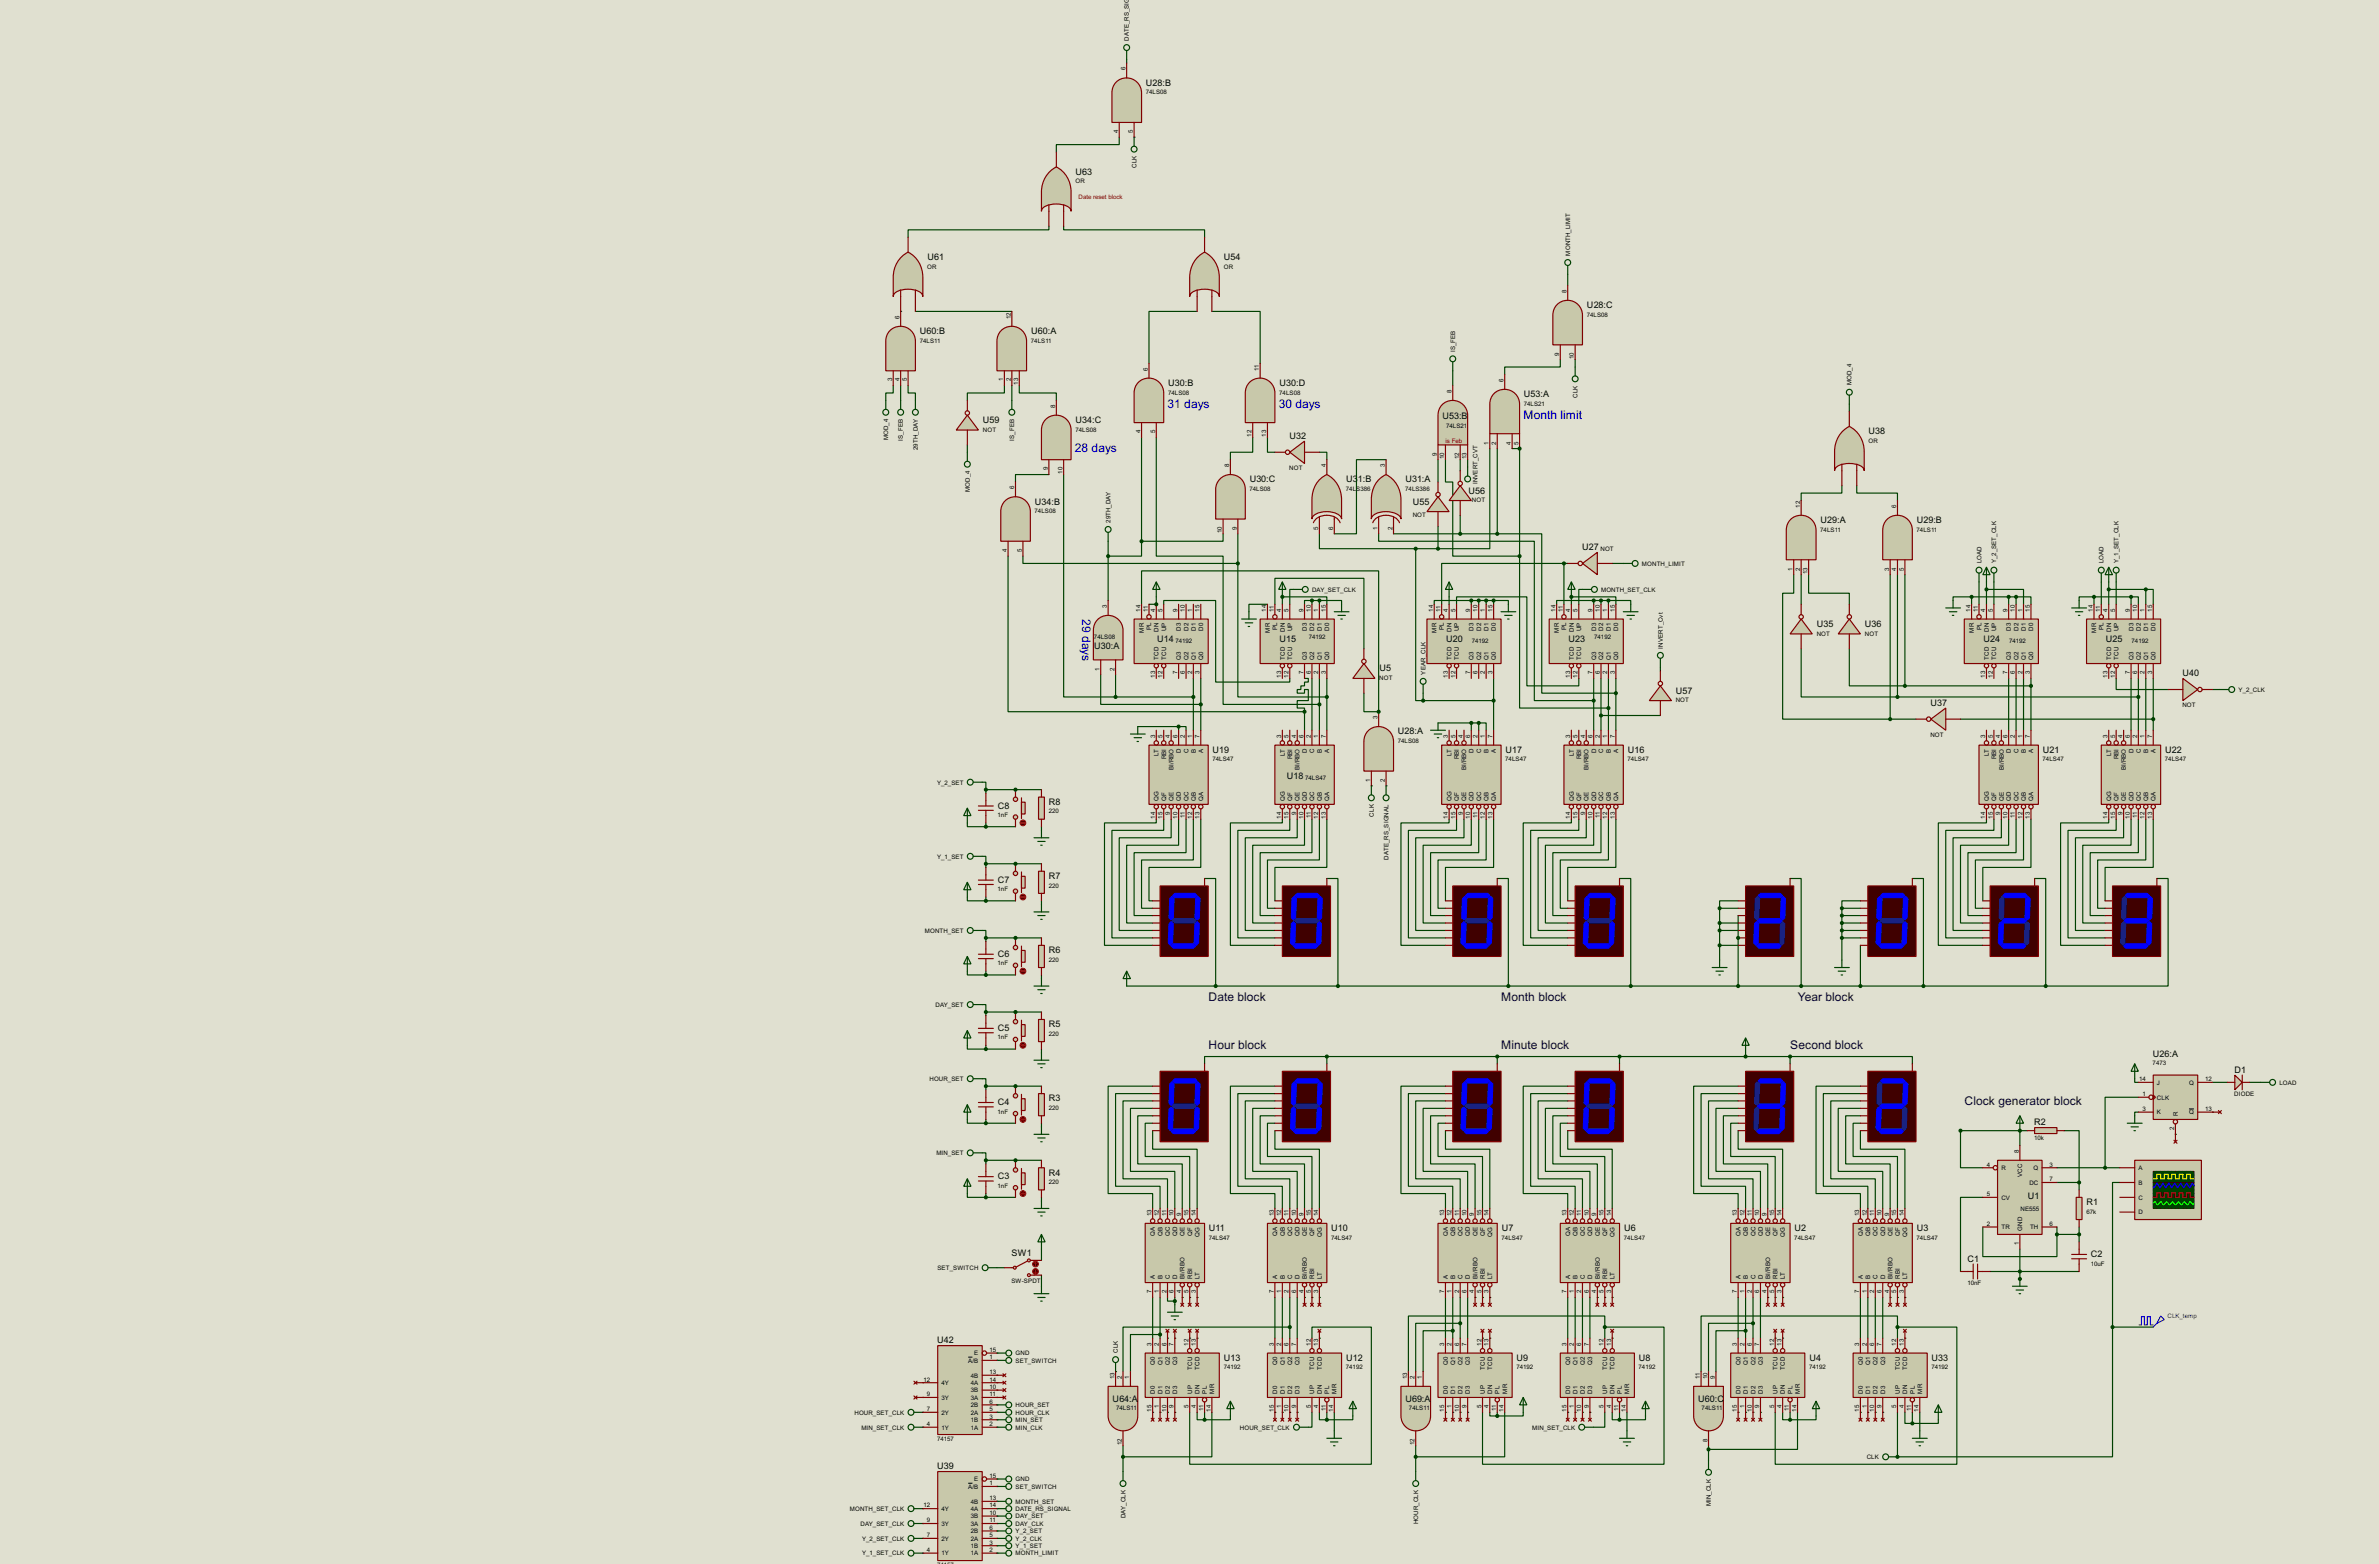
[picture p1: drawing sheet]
<svg xmlns="http://www.w3.org/2000/svg" width="815mm" height="536mm" viewBox="0 0 815 536" stroke-linecap="round" stroke-linejoin="round" font-family="sans-serif">
<defs><g id="words">
<g font-size="4.6" fill="#0000c0">
<text x="400.1" y="139.7">31 days</text>
<text x="438.2" y="139.7">30 days</text>
<text x="522.1" y="143.5">Month limit</text>
<text x="368.3" y="155">28 days</text>
<text x="370.9" y="212.1" transform="rotate(90 370.9 212.1)">29 days</text>
</g>
<g font-size="4.6" fill="#000040">
<text x="414.1" y="342.9">Date block</text>
<text x="514.5" y="342.9">Month block</text>
<text x="616.1" y="342.9">Year block</text>
<text x="414.1" y="359.5">Hour block</text>
<text x="514.5" y="359.5">Minute block</text>
<text x="613.5" y="359.5">Second block</text>
<text x="673.2" y="378.5">Clock generator block</text>
</g>
<g font-size="3.5">
<text x="392.7" y="29.4">U28:B</text>
<text x="368.6" y="59.9">U63</text>
<text x="317.8" y="89.1">U61</text>
<text x="419.4" y="89.1">U54</text>
<text x="543.9" y="105.6">U28:C</text>
<text x="315.3" y="114.5">U60:B</text>
<text x="353.4" y="114.5">U60:A</text>
<text x="400.4" y="132.2">U30:B</text>
<text x="438.5" y="132.2">U30:D</text>
<text x="522.3" y="136.1">U53:A</text>
<text x="494.3" y="143.7">U53:B</text>
<text x="336.9" y="144.9">U59</text>
<text x="368.6" y="144.9">U34:C</text>
<text x="640.4" y="148.8">U38</text>
<text x="441.9" y="150.3">U32</text>
<text x="428.3" y="165.3">U30:C</text>
<text x="461.3" y="165.3">U3</text>
<text x="465.3" y="165.3">1:B</text>
<text x="481.6" y="165.3">U31:A</text>
<text x="354.6" y="172.9">U34:B</text>
<text x="484.2" y="172.9">U55</text>
<text x="503.2" y="169.1">U56</text>
<text x="623.9" y="179.2">U29:A</text>
<text x="656.9" y="179.2">U29:B</text>
<text x="542.2" y="188.5">U27</text>
<text x="622.6" y="214.8">U35</text>
<text x="639.1" y="214.8">U36</text>
<text x="396.5" y="219.9">U14</text>
<text x="438.5" y="219.9">U15</text>
<text x="495.6" y="219.9">U20</text>
<text x="537.5" y="219.9">U23</text>
<text x="679.8" y="219.9">U24</text>
<text x="721.7" y="219.9">U25</text>
<text x="375" y="222.5">U30:A</text>
<text x="472.7" y="230.1">U5</text>
<text x="747.9" y="231.7">U40</text>
<text x="574.3" y="237.7">U57</text>
<text x="661.6" y="241.8">U37</text>
<text x="479.1" y="251.7">U28:A</text>
<text x="415.6" y="258">U19</text>
<text x="515.9" y="258">U17</text>
<text x="557.8" y="258">U16</text>
<text x="700.1" y="258">U21</text>
<text x="742" y="258">U22</text>
<text x="441" y="266.9">U18</text>
<text x="359.5" y="275.8">R8</text>
<text x="341.9" y="277.1">C8</text>
<text x="341.9" y="302.5">C7</text>
<text x="359.5" y="301.2">R7</text>
<text x="341.9" y="327.9">C6</text>
<text x="359.5" y="326.6">R6</text>
<text x="341.9" y="353.3">C5</text>
<text x="359.5" y="352">R5</text>
<text x="737.8" y="362.2">U26:A</text>
<text x="765.7" y="367.6">D1</text>
<text x="359.5" y="377.4">R3</text>
<text x="341.9" y="378.7">C4</text>
<text x="697.1" y="385.6">R2</text>
<text x="341.9" y="404.1">C3</text>
<text x="359.5" y="402.8">R4</text>
<text x="695" y="410.7">U1</text>
<text x="715.1" y="413">R1</text>
<text x="414.3" y="421.9">U11</text>
<text x="456.2" y="421.9">U10</text>
<text x="514.7" y="421.9">U7</text>
<text x="556.6" y="421.9">U6</text>
<text x="615" y="421.9">U2</text>
<text x="656.9" y="421.9">U3</text>
<text x="346.6" y="430.5">SW1</text>
<text x="716.6" y="430.7">C2</text>
<text x="674.3" y="432.3">C1</text>
<text x="321.2" y="460.3">U42</text>
<text x="419.4" y="466.3">U13</text>
<text x="461.3" y="466.3">U12</text>
<text x="519.7" y="466.3">U9</text>
<text x="561.6" y="466.3">U8</text>
<text x="620.1" y="466.3">U4</text>
<text x="662" y="466.3">U33</text>
<text x="381.3" y="480.3">U64:A</text>
<text x="481.6" y="480.3">U69:A</text>
<text x="582" y="480.3">U60:C</text>
<text x="321.2" y="503.4">U39</text>
</g>
<g font-size="2.4">
<text x="386.9" y="14" transform="rotate(-90 386.9 14)">DATE_RS_SIGN</text>
<text x="385.7" y="24.1" transform="rotate(-90 385.7 24.1)">6</text>
<text x="392.7" y="32.3">74LS08</text>
<text x="383.1" y="45.7" transform="rotate(-90 383.1 45.7)">4</text>
<text x="388.3" y="45.6" transform="rotate(-90 388.3 45.6)">5</text>
<text x="389.5" y="57.5" transform="rotate(-90 389.5 57.5)">CLK</text>
<text x="368.6" y="62.8">OR</text>
<text x="538.1" y="87.6" transform="rotate(-90 538.1 87.6)">MONTH_LIMIT</text>
<text x="317.8" y="92">OR</text>
<text x="419.4" y="92">OR</text>
<text x="536.9" y="100.4" transform="rotate(-90 536.9 100.4)">8</text>
<text x="308.3" y="109.3" transform="rotate(-90 308.3 109.3)">6</text>
<text x="346.4" y="109.3" transform="rotate(-90 346.4 109.3)">12</text>
<text x="543.8" y="108.5">74LS08</text>
<text x="315.2" y="117.4">74LS11</text>
<text x="353.3" y="117.4">74LS11</text>
<text x="498.7" y="120.7" transform="rotate(-90 498.7 120.7)">IS_FEB</text>
<text x="534.3" y="121.9" transform="rotate(-90 534.3 121.9)">9</text>
<text x="539.4" y="123" transform="rotate(-90 539.4 123)">10</text>
<text x="305.7" y="130.7" transform="rotate(-90 305.7 130.7)">3</text>
<text x="308.3" y="130.7" transform="rotate(-90 308.3 130.7)">4</text>
<text x="310.8" y="130.7" transform="rotate(-90 310.8 130.7)">5</text>
<text x="343.8" y="130.7" transform="rotate(-90 343.8 130.7)">1</text>
<text x="346.4" y="130.7" transform="rotate(-90 346.4 130.7)">2</text>
<text x="348.9" y="131.9" transform="rotate(-90 348.9 131.9)">13</text>
<text x="393.4" y="127" transform="rotate(-90 393.4 127)">6</text>
<text x="431.5" y="127" transform="rotate(-90 431.5 127)">11</text>
<text x="515.3" y="130.8" transform="rotate(-90 515.3 130.8)">6</text>
<text x="400.3" y="135.2">74LS08</text>
<text x="438.4" y="135.2">74LS08</text>
<text x="497.5" y="134.7" transform="rotate(-90 497.5 134.7)">8</text>
<text x="540.6" y="136.3" transform="rotate(-90 540.6 136.3)">CLK</text>
<text x="634.6" y="132.1" transform="rotate(-90 634.6 132.1)">MOD_4</text>
<text x="361.6" y="139.7" transform="rotate(-90 361.6 139.7)">8</text>
<text x="522.2" y="139">74LS21</text>
<text x="336.8" y="147.9">NOT</text>
<text x="368.6" y="147.9">74LS08</text>
<text x="390.8" y="148.5" transform="rotate(-90 390.8 148.5)">4</text>
<text x="395.9" y="148.5" transform="rotate(-90 395.9 148.5)">5</text>
<text x="428.9" y="149.7" transform="rotate(-90 428.9 149.7)">12</text>
<text x="434" y="149.6" transform="rotate(-90 434 149.6)">13</text>
<text x="495.6" y="146.6">74LS21</text>
<text x="304.4" y="150.9" transform="rotate(-90 304.4 150.9)">MOD_4</text>
<text x="309.5" y="151" transform="rotate(-90 309.5 151)">IS_FEB</text>
<text x="314.5" y="154.2" transform="rotate(-90 314.5 154.2)">29TH_DAY</text>
<text x="347.6" y="151" transform="rotate(-90 347.6 151)">IS_FEB</text>
<text x="510.1" y="152.3" transform="rotate(-90 510.1 152.3)">1</text>
<text x="512.7" y="152.3" transform="rotate(-90 512.7 152.3)">2</text>
<text x="517.8" y="152.3" transform="rotate(-90 517.8 152.3)">4</text>
<text x="520.4" y="152.3" transform="rotate(-90 520.4 152.3)">5</text>
<text x="640.3" y="151.7">OR</text>
<text x="359.1" y="161.2" transform="rotate(-90 359.1 161.2)">9</text>
<text x="421.2" y="160.1" transform="rotate(-90 421.2 160.1)">8</text>
<text x="441.8" y="161">NOT</text>
<text x="454.3" y="160.1" transform="rotate(-90 454.3 160.1)">4</text>
<text x="474.6" y="160.1" transform="rotate(-90 474.6 160.1)">3</text>
<text x="492.4" y="156.1" transform="rotate(-90 492.4 156.1)">9</text>
<text x="495" y="157.3" transform="rotate(-90 495 157.3)">10</text>
<text x="500" y="157.3" transform="rotate(-90 500 157.3)">12</text>
<text x="502.6" y="157.3" transform="rotate(-90 502.6 157.3)">13</text>
<text x="347.6" y="167.7" transform="rotate(-90 347.6 167.7)">6</text>
<text x="364.1" y="162.4" transform="rotate(-90 364.1 162.4)">10</text>
<text x="506.3" y="165.9" transform="rotate(-90 506.3 165.9)">INVERT_CVT</text>
<text x="332.3" y="168.6" transform="rotate(-90 332.3 168.6)">MOD_4</text>
<text x="428.2" y="168.2">74LS08</text>
<text x="461.3" y="168.2">74LS386</text>
<text x="481.6" y="168.2">74LS386</text>
<text x="504.4" y="172">NOT</text>
<text x="616.9" y="174" transform="rotate(-90 616.9 174)">12</text>
<text x="354.6" y="175.8">74LS08</text>
<text x="380.5" y="179.1" transform="rotate(-90 380.5 179.1)">29TH_DAY</text>
<text x="484.1" y="177.1">NOT</text>
<text x="649.9" y="174" transform="rotate(-90 649.9 174)">6</text>
<text x="418.8" y="182.7" transform="rotate(-90 418.8 182.7)">10</text>
<text x="423.8" y="181.5" transform="rotate(-90 423.8 181.5)">9</text>
<text x="451.8" y="181.5" transform="rotate(-90 451.8 181.5)">5</text>
<text x="456.9" y="181.5" transform="rotate(-90 456.9 181.5)">6</text>
<text x="472" y="181.5" transform="rotate(-90 472 181.5)">1</text>
<text x="477.2" y="181.5" transform="rotate(-90 477.2 181.5)">2</text>
<text x="623.8" y="182.2">74LS11</text>
<text x="656.8" y="182.2">74LS11</text>
<text x="345.1" y="189.2" transform="rotate(-90 345.1 189.2)">4</text>
<text x="350.2" y="189.2" transform="rotate(-90 350.2 189.2)">5</text>
<text x="548.5" y="188.9">NOT</text>
<text x="562.7" y="193.9">MONTH_LIMIT</text>
<text x="614.3" y="195.5" transform="rotate(-90 614.3 195.5)">1</text>
<text x="616.9" y="195.5" transform="rotate(-90 616.9 195.5)">2</text>
<text x="619.4" y="196.6" transform="rotate(-90 619.4 196.6)">13</text>
<text x="647.4" y="195.5" transform="rotate(-90 647.4 195.5)">3</text>
<text x="649.8" y="195.5" transform="rotate(-90 649.8 195.5)">4</text>
<text x="652.4" y="195.5" transform="rotate(-90 652.4 195.5)">5</text>
<text x="679" y="193" transform="rotate(-90 679 193)">LOAD</text>
<text x="684.1" y="193" transform="rotate(-90 684.1 193)">Y_2_SET_CLK</text>
<text x="720.9" y="193" transform="rotate(-90 720.9 193)">LOAD</text>
<text x="726" y="193" transform="rotate(-90 726 193)">Y_1_SET_CLK</text>
<text x="449.6" y="202.8">DAY_SET_CLK</text>
<text x="548.7" y="202.8">MONTH_SET_CLK</text>
<text x="379.4" y="208.3" transform="rotate(-90 379.4 208.3)">3</text>
<text x="390.8" y="209.6" transform="rotate(-90 390.8 209.6)">14</text>
<text x="393.4" y="209.6" transform="rotate(-90 393.4 209.6)">11</text>
<text x="395.8" y="209.6" transform="rotate(-90 395.8 209.6)">4</text>
<text x="398.4" y="209.6" transform="rotate(-90 398.4 209.6)">5</text>
<text x="403.5" y="209.6" transform="rotate(-90 403.5 209.6)">9</text>
<text x="406.1" y="209.6" transform="rotate(-90 406.1 209.6)">10</text>
<text x="408.5" y="209.6" transform="rotate(-90 408.5 209.6)">1</text>
<text x="411.1" y="209.6" transform="rotate(-90 411.1 209.6)">15</text>
<text x="433.9" y="209.6" transform="rotate(-90 433.9 209.6)">14</text>
<text x="436.5" y="209.6" transform="rotate(-90 436.5 209.6)">11</text>
<text x="439.1" y="209.6" transform="rotate(-90 439.1 209.6)">4</text>
<text x="441.6" y="209.6" transform="rotate(-90 441.6 209.6)">5</text>
<text x="446.6" y="209.6" transform="rotate(-90 446.6 209.6)">9</text>
<text x="449.2" y="209.6" transform="rotate(-90 449.2 209.6)">10</text>
<text x="451.8" y="209.6" transform="rotate(-90 451.8 209.6)">1</text>
<text x="454.3" y="209.6" transform="rotate(-90 454.3 209.6)">15</text>
<text x="491.1" y="209.6" transform="rotate(-90 491.1 209.6)">14</text>
<text x="493.7" y="209.6" transform="rotate(-90 493.7 209.6)">11</text>
<text x="496.2" y="209.6" transform="rotate(-90 496.2 209.6)">4</text>
<text x="498.8" y="209.6" transform="rotate(-90 498.8 209.6)">5</text>
<text x="503.8" y="209.6" transform="rotate(-90 503.8 209.6)">9</text>
<text x="506.4" y="209.6" transform="rotate(-90 506.4 209.6)">10</text>
<text x="508.9" y="209.6" transform="rotate(-90 508.9 209.6)">1</text>
<text x="511.5" y="209.6" transform="rotate(-90 511.5 209.6)">15</text>
<text x="533.1" y="209.6" transform="rotate(-90 533.1 209.6)">14</text>
<text x="535.6" y="209.6" transform="rotate(-90 535.6 209.6)">11</text>
<text x="538.1" y="209.6" transform="rotate(-90 538.1 209.6)">4</text>
<text x="540.7" y="209.6" transform="rotate(-90 540.7 209.6)">5</text>
<text x="545.8" y="209.6" transform="rotate(-90 545.8 209.6)">9</text>
<text x="548.3" y="209.6" transform="rotate(-90 548.3 209.6)">10</text>
<text x="550.8" y="209.6" transform="rotate(-90 550.8 209.6)">1</text>
<text x="553.4" y="209.6" transform="rotate(-90 553.4 209.6)">15</text>
<text x="675.3" y="209.6" transform="rotate(-90 675.3 209.6)">14</text>
<text x="677.8" y="209.6" transform="rotate(-90 677.8 209.6)">11</text>
<text x="680.4" y="209.6" transform="rotate(-90 680.4 209.6)">4</text>
<text x="682.9" y="209.6" transform="rotate(-90 682.9 209.6)">5</text>
<text x="688" y="209.6" transform="rotate(-90 688 209.6)">9</text>
<text x="690.5" y="209.6" transform="rotate(-90 690.5 209.6)">10</text>
<text x="693.1" y="209.6" transform="rotate(-90 693.1 209.6)">1</text>
<text x="695.6" y="209.6" transform="rotate(-90 695.6 209.6)">15</text>
<text x="717.2" y="209.6" transform="rotate(-90 717.2 209.6)">14</text>
<text x="719.7" y="209.6" transform="rotate(-90 719.7 209.6)">11</text>
<text x="722.3" y="209.6" transform="rotate(-90 722.3 209.6)">4</text>
<text x="724.8" y="209.6" transform="rotate(-90 724.8 209.6)">5</text>
<text x="729.9" y="209.6" transform="rotate(-90 729.9 209.6)">9</text>
<text x="732.4" y="209.6" transform="rotate(-90 732.4 209.6)">10</text>
<text x="735" y="209.6" transform="rotate(-90 735 209.6)">1</text>
<text x="737.5" y="209.6" transform="rotate(-90 737.5 209.6)">15</text>
<text x="374.9" y="219">74LS08</text>
<text x="392" y="216.7" transform="rotate(-90 392 216.7)">MR</text>
<text x="394.6" y="216" transform="rotate(-90 394.6 216)">PL</text>
<text x="397.1" y="216.5" transform="rotate(-90 397.1 216.5)">DN</text>
<text x="399.6" y="216.4" transform="rotate(-90 399.6 216.4)">UP</text>
<text x="402.8" y="220.3">74192</text>
<text x="404.7" y="216.1" transform="rotate(-90 404.7 216.1)">D3</text>
<text x="407.2" y="216.1" transform="rotate(-90 407.2 216.1)">D2</text>
<text x="409.8" y="216.1" transform="rotate(-90 409.8 216.1)">D1</text>
<text x="412.3" y="216.1" transform="rotate(-90 412.3 216.1)">D0</text>
<text x="435.2" y="216.7" transform="rotate(-90 435.2 216.7)">MR</text>
<text x="437.7" y="216" transform="rotate(-90 437.7 216)">PL</text>
<text x="440.3" y="216.5" transform="rotate(-90 440.3 216.5)">DN</text>
<text x="442.8" y="216.4" transform="rotate(-90 442.8 216.4)">UP</text>
<text x="447.9" y="216.1" transform="rotate(-90 447.9 216.1)">D3</text>
<text x="448.6" y="219">74192</text>
<text x="450.4" y="216.1" transform="rotate(-90 450.4 216.1)">D2</text>
<text x="453" y="216.1" transform="rotate(-90 453 216.1)">D1</text>
<text x="455.5" y="216.1" transform="rotate(-90 455.5 216.1)">D0</text>
<text x="492.3" y="216.7" transform="rotate(-90 492.3 216.7)">MR</text>
<text x="494.9" y="216" transform="rotate(-90 494.9 216)">PL</text>
<text x="497.4" y="216.5" transform="rotate(-90 497.4 216.5)">DN</text>
<text x="500" y="216.4" transform="rotate(-90 500 216.4)">UP</text>
<text x="504.4" y="220.3">74192</text>
<text x="505" y="216.1" transform="rotate(-90 505 216.1)">D3</text>
<text x="507.6" y="216.1" transform="rotate(-90 507.6 216.1)">D2</text>
<text x="510.1" y="216.1" transform="rotate(-90 510.1 216.1)">D1</text>
<text x="512.7" y="216.1" transform="rotate(-90 512.7 216.1)">D0</text>
<text x="534.3" y="216.7" transform="rotate(-90 534.3 216.7)">MR</text>
<text x="536.8" y="216" transform="rotate(-90 536.8 216)">PL</text>
<text x="539.3" y="216.5" transform="rotate(-90 539.3 216.5)">DN</text>
<text x="541.9" y="216.4" transform="rotate(-90 541.9 216.4)">UP</text>
<text x="546.4" y="219">74192</text>
<text x="547" y="216.1" transform="rotate(-90 547 216.1)">D3</text>
<text x="549.5" y="216.1" transform="rotate(-90 549.5 216.1)">D2</text>
<text x="552" y="216.1" transform="rotate(-90 552 216.1)">D1</text>
<text x="554.6" y="216.1" transform="rotate(-90 554.6 216.1)">D0</text>
<text x="622.6" y="217.8">NOT</text>
<text x="639.1" y="217.8">NOT</text>
<text x="676.5" y="216.7" transform="rotate(-90 676.5 216.7)">MR</text>
<text x="679" y="216" transform="rotate(-90 679 216)">PL</text>
<text x="681.6" y="216.5" transform="rotate(-90 681.6 216.5)">DN</text>
<text x="684.1" y="216.4" transform="rotate(-90 684.1 216.4)">UP</text>
<text x="688.6" y="220.3">74192</text>
<text x="689.2" y="216.1" transform="rotate(-90 689.2 216.1)">D3</text>
<text x="691.7" y="216.1" transform="rotate(-90 691.7 216.1)">D2</text>
<text x="694.3" y="216.1" transform="rotate(-90 694.3 216.1)">D1</text>
<text x="696.8" y="216.1" transform="rotate(-90 696.8 216.1)">D0</text>
<text x="718.4" y="216.7" transform="rotate(-90 718.4 216.7)">MR</text>
<text x="720.9" y="216" transform="rotate(-90 720.9 216)">PL</text>
<text x="723.5" y="216.5" transform="rotate(-90 723.5 216.5)">DN</text>
<text x="726" y="216.4" transform="rotate(-90 726 216.4)">UP</text>
<text x="730.5" y="220.3">74192</text>
<text x="731.1" y="216.1" transform="rotate(-90 731.1 216.1)">D3</text>
<text x="733.6" y="216.1" transform="rotate(-90 733.6 216.1)">D2</text>
<text x="736.2" y="216.1" transform="rotate(-90 736.2 216.1)">D1</text>
<text x="738.7" y="216.1" transform="rotate(-90 738.7 216.1)">D0</text>
<text x="397.1" y="226.1" transform="rotate(-90 397.1 226.1)">TCD</text>
<text x="399.6" y="226.1" transform="rotate(-90 399.6 226.1)">TCU</text>
<text x="404.7" y="226.1" transform="rotate(-90 404.7 226.1)">Q3</text>
<text x="407.2" y="226.1" transform="rotate(-90 407.2 226.1)">Q2</text>
<text x="409.8" y="226.1" transform="rotate(-90 409.8 226.1)">Q1</text>
<text x="412.3" y="226.1" transform="rotate(-90 412.3 226.1)">Q0</text>
<text x="440.3" y="226.1" transform="rotate(-90 440.3 226.1)">TCD</text>
<text x="442.8" y="226.1" transform="rotate(-90 442.8 226.1)">TCU</text>
<text x="447.9" y="226.1" transform="rotate(-90 447.9 226.1)">Q3</text>
<text x="450.4" y="226.1" transform="rotate(-90 450.4 226.1)">Q2</text>
<text x="453" y="226.1" transform="rotate(-90 453 226.1)">Q1</text>
<text x="455.5" y="226.1" transform="rotate(-90 455.5 226.1)">Q0</text>
<text x="497.4" y="226.1" transform="rotate(-90 497.4 226.1)">TCD</text>
<text x="500" y="226.1" transform="rotate(-90 500 226.1)">TCU</text>
<text x="505" y="226.1" transform="rotate(-90 505 226.1)">Q3</text>
<text x="507.5" y="226.1" transform="rotate(-90 507.5 226.1)">Q2</text>
<text x="510.1" y="226.1" transform="rotate(-90 510.1 226.1)">Q1</text>
<text x="512.7" y="226.1" transform="rotate(-90 512.7 226.1)">Q0</text>
<text x="539.3" y="226.1" transform="rotate(-90 539.3 226.1)">TCD</text>
<text x="541.9" y="226.1" transform="rotate(-90 541.9 226.1)">TCU</text>
<text x="546.9" y="226.1" transform="rotate(-90 546.9 226.1)">Q3</text>
<text x="549.5" y="226.1" transform="rotate(-90 549.5 226.1)">Q2</text>
<text x="552" y="226.1" transform="rotate(-90 552 226.1)">Q1</text>
<text x="554.6" y="226.1" transform="rotate(-90 554.6 226.1)">Q0</text>
<text x="569.8" y="222.3" transform="rotate(-90 569.8 222.3)">INVERT_Cvt</text>
<text x="681.6" y="226.1" transform="rotate(-90 681.6 226.1)">TCD</text>
<text x="684.1" y="226.1" transform="rotate(-90 684.1 226.1)">TCU</text>
<text x="689.2" y="226.1" transform="rotate(-90 689.2 226.1)">Q3</text>
<text x="691.7" y="226.1" transform="rotate(-90 691.7 226.1)">Q2</text>
<text x="694.3" y="226.1" transform="rotate(-90 694.3 226.1)">Q1</text>
<text x="696.8" y="226.1" transform="rotate(-90 696.8 226.1)">Q0</text>
<text x="723.4" y="226.1" transform="rotate(-90 723.4 226.1)">TCD</text>
<text x="726" y="226.1" transform="rotate(-90 726 226.1)">TCU</text>
<text x="731.1" y="226.1" transform="rotate(-90 731.1 226.1)">Q3</text>
<text x="733.6" y="226.1" transform="rotate(-90 733.6 226.1)">Q2</text>
<text x="736.1" y="226.1" transform="rotate(-90 736.1 226.1)">Q1</text>
<text x="738.7" y="226.1" transform="rotate(-90 738.7 226.1)">Q0</text>
<text x="376.8" y="229.8" transform="rotate(-90 376.8 229.8)">1</text>
<text x="381.9" y="229.8" transform="rotate(-90 381.9 229.8)">2</text>
<text x="395.9" y="232.2" transform="rotate(-90 395.9 232.2)">13</text>
<text x="398.4" y="232.2" transform="rotate(-90 398.4 232.2)">12</text>
<text x="403.5" y="231.1" transform="rotate(-90 403.5 231.1)">7</text>
<text x="406.1" y="231.1" transform="rotate(-90 406.1 231.1)">6</text>
<text x="408.5" y="231" transform="rotate(-90 408.5 231)">2</text>
<text x="411.1" y="231.1" transform="rotate(-90 411.1 231.1)">3</text>
<text x="439.1" y="232.2" transform="rotate(-90 439.1 232.2)">13</text>
<text x="441.6" y="232.2" transform="rotate(-90 441.6 232.2)">12</text>
<text x="446.6" y="231" transform="rotate(-90 446.6 231)">7</text>
<text x="449.2" y="231.1" transform="rotate(-90 449.2 231.1)">6</text>
<text x="451.8" y="231.1" transform="rotate(-90 451.8 231.1)">2</text>
<text x="454.3" y="231.1" transform="rotate(-90 454.3 231.1)">3</text>
<text x="472.7" y="233">NOT</text>
<text x="488.5" y="231.1" transform="rotate(-90 488.5 231.1)">YEAR_CLK</text>
<text x="496.2" y="232.2" transform="rotate(-90 496.2 232.2)">13</text>
<text x="498.8" y="232.2" transform="rotate(-90 498.8 232.2)">12</text>
<text x="503.8" y="231.1" transform="rotate(-90 503.8 231.1)">7</text>
<text x="506.4" y="231.1" transform="rotate(-90 506.4 231.1)">6</text>
<text x="508.9" y="231" transform="rotate(-90 508.9 231)">2</text>
<text x="511.5" y="231.1" transform="rotate(-90 511.5 231.1)">3</text>
<text x="538.1" y="232.2" transform="rotate(-90 538.1 232.2)">13</text>
<text x="540.7" y="232.2" transform="rotate(-90 540.7 232.2)">12</text>
<text x="545.8" y="231.1" transform="rotate(-90 545.8 231.1)">7</text>
<text x="548.2" y="231.1" transform="rotate(-90 548.2 231.1)">6</text>
<text x="550.8" y="231.1" transform="rotate(-90 550.8 231.1)">2</text>
<text x="553.4" y="231" transform="rotate(-90 553.4 231)">3</text>
<text x="680.4" y="232.2" transform="rotate(-90 680.4 232.2)">13</text>
<text x="682.9" y="232.2" transform="rotate(-90 682.9 232.2)">12</text>
<text x="687.9" y="231.1" transform="rotate(-90 687.9 231.1)">7</text>
<text x="690.5" y="231.1" transform="rotate(-90 690.5 231.1)">6</text>
<text x="693.1" y="231" transform="rotate(-90 693.1 231)">2</text>
<text x="695.6" y="231.1" transform="rotate(-90 695.6 231.1)">3</text>
<text x="722.3" y="232.2" transform="rotate(-90 722.3 232.2)">13</text>
<text x="724.8" y="232.2" transform="rotate(-90 724.8 232.2)">12</text>
<text x="729.9" y="231" transform="rotate(-90 729.9 231)">7</text>
<text x="732.4" y="231.1" transform="rotate(-90 732.4 231.1)">6</text>
<text x="735" y="231" transform="rotate(-90 735 231)">2</text>
<text x="737.5" y="231" transform="rotate(-90 737.5 231)">3</text>
<text x="767.1" y="237.1">Y_2_CLK</text>
<text x="574.3" y="240.6">NOT</text>
<text x="747.9" y="242.3">NOT</text>
<text x="472" y="246.4" transform="rotate(-90 472 246.4)">3</text>
<text x="395.8" y="252.8" transform="rotate(-90 395.8 252.8)">3</text>
<text x="398.4" y="252.8" transform="rotate(-90 398.4 252.8)">5</text>
<text x="401" y="252.7" transform="rotate(-90 401 252.7)">4</text>
<text x="403.5" y="252.8" transform="rotate(-90 403.5 252.8)">6</text>
<text x="406.1" y="252.7" transform="rotate(-90 406.1 252.7)">2</text>
<text x="408.5" y="252.7" transform="rotate(-90 408.5 252.7)">1</text>
<text x="409.8" y="258" transform="rotate(-90 409.8 258)">B</text>
<text x="411.1" y="252.8" transform="rotate(-90 411.1 252.8)">7</text>
<text x="412.3" y="258" transform="rotate(-90 412.3 258)">A</text>
<text x="439.1" y="252.7" transform="rotate(-90 439.1 252.7)">3</text>
<text x="441.6" y="252.8" transform="rotate(-90 441.6 252.8)">5</text>
<text x="444.2" y="252.8" transform="rotate(-90 444.2 252.8)">4</text>
<text x="446.6" y="252.7" transform="rotate(-90 446.6 252.7)">6</text>
<text x="449.2" y="252.8" transform="rotate(-90 449.2 252.8)">2</text>
<text x="451.8" y="252.7" transform="rotate(-90 451.8 252.7)">1</text>
<text x="453" y="258" transform="rotate(-90 453 258)">B</text>
<text x="454.3" y="252.8" transform="rotate(-90 454.3 252.8)">7</text>
<text x="455.5" y="258" transform="rotate(-90 455.5 258)">A</text>
<text x="479" y="254.6">74LS08</text>
<text x="496.2" y="252.8" transform="rotate(-90 496.2 252.8)">3</text>
<text x="498.8" y="252.8" transform="rotate(-90 498.8 252.8)">5</text>
<text x="501.3" y="252.7" transform="rotate(-90 501.3 252.7)">4</text>
<text x="503.8" y="252.7" transform="rotate(-90 503.8 252.7)">6</text>
<text x="506.4" y="252.7" transform="rotate(-90 506.4 252.7)">2</text>
<text x="508.9" y="252.8" transform="rotate(-90 508.9 252.8)">1</text>
<text x="510.1" y="258" transform="rotate(-90 510.1 258)">B</text>
<text x="511.5" y="252.8" transform="rotate(-90 511.5 252.8)">7</text>
<text x="512.7" y="258" transform="rotate(-90 512.7 258)">A</text>
<text x="538.1" y="252.7" transform="rotate(-90 538.1 252.7)">3</text>
<text x="540.7" y="252.8" transform="rotate(-90 540.7 252.8)">5</text>
<text x="543.2" y="252.7" transform="rotate(-90 543.2 252.7)">4</text>
<text x="545.8" y="252.7" transform="rotate(-90 545.8 252.7)">6</text>
<text x="548.2" y="252.7" transform="rotate(-90 548.2 252.7)">2</text>
<text x="550.8" y="252.7" transform="rotate(-90 550.8 252.7)">1</text>
<text x="552" y="258" transform="rotate(-90 552 258)">B</text>
<text x="553.4" y="252.8" transform="rotate(-90 553.4 252.8)">7</text>
<text x="554.6" y="258" transform="rotate(-90 554.6 258)">A</text>
<text x="661.5" y="252.4">NOT</text>
<text x="680.4" y="252.8" transform="rotate(-90 680.4 252.8)">3</text>
<text x="682.9" y="252.7" transform="rotate(-90 682.9 252.7)">5</text>
<text x="685.5" y="252.7" transform="rotate(-90 685.5 252.7)">4</text>
<text x="687.9" y="252.7" transform="rotate(-90 687.9 252.7)">6</text>
<text x="690.5" y="252.7" transform="rotate(-90 690.5 252.7)">2</text>
<text x="693.1" y="252.8" transform="rotate(-90 693.1 252.8)">1</text>
<text x="694.3" y="258" transform="rotate(-90 694.3 258)">B</text>
<text x="695.6" y="252.7" transform="rotate(-90 695.6 252.7)">7</text>
<text x="696.8" y="258" transform="rotate(-90 696.8 258)">A</text>
<text x="722.3" y="252.7" transform="rotate(-90 722.3 252.7)">3</text>
<text x="724.8" y="252.8" transform="rotate(-90 724.8 252.8)">5</text>
<text x="727.4" y="252.8" transform="rotate(-90 727.4 252.8)">4</text>
<text x="729.9" y="252.7" transform="rotate(-90 729.9 252.7)">6</text>
<text x="732.4" y="252.8" transform="rotate(-90 732.4 252.8)">2</text>
<text x="735" y="252.8" transform="rotate(-90 735 252.8)">1</text>
<text x="736.2" y="258" transform="rotate(-90 736.2 258)">B</text>
<text x="737.5" y="252.8" transform="rotate(-90 737.5 252.8)">7</text>
<text x="738.7" y="258" transform="rotate(-90 738.7 258)">A</text>
<text x="397.1" y="258.9" transform="rotate(-90 397.1 258.9)">LT</text>
<text x="399.6" y="260.2" transform="rotate(-90 399.6 260.2)">RBI</text>
<text x="402.2" y="263.9" transform="rotate(-90 402.2 263.9)">BI/RBO</text>
<text x="404.7" y="258.1" transform="rotate(-90 404.7 258.1)">D</text>
<text x="407.2" y="258.1" transform="rotate(-90 407.2 258.1)">C</text>
<text x="415.5" y="260.9">74LS47</text>
<text x="440.3" y="258.9" transform="rotate(-90 440.3 258.9)">LT</text>
<text x="442.8" y="260.2" transform="rotate(-90 442.8 260.2)">RBI</text>
<text x="445.4" y="263.9" transform="rotate(-90 445.4 263.9)">BI/RBO</text>
<text x="447.9" y="258.1" transform="rotate(-90 447.9 258.1)">D</text>
<text x="450.4" y="258.1" transform="rotate(-90 450.4 258.1)">C</text>
<text x="497.4" y="258.9" transform="rotate(-90 497.4 258.9)">LT</text>
<text x="500" y="260.2" transform="rotate(-90 500 260.2)">RBI</text>
<text x="502.5" y="263.9" transform="rotate(-90 502.5 263.9)">BI/RBO</text>
<text x="505" y="258.1" transform="rotate(-90 505 258.1)">D</text>
<text x="507.6" y="258.1" transform="rotate(-90 507.6 258.1)">C</text>
<text x="515.9" y="260.9">74LS47</text>
<text x="539.3" y="258.9" transform="rotate(-90 539.3 258.9)">LT</text>
<text x="541.9" y="260.2" transform="rotate(-90 541.9 260.2)">RBI</text>
<text x="544.4" y="263.9" transform="rotate(-90 544.4 263.9)">BI/RBO</text>
<text x="546.9" y="258.1" transform="rotate(-90 546.9 258.1)">D</text>
<text x="549.5" y="258.1" transform="rotate(-90 549.5 258.1)">C</text>
<text x="557.8" y="260.9">74LS47</text>
<text x="681.6" y="258.9" transform="rotate(-90 681.6 258.9)">LT</text>
<text x="684.1" y="260.2" transform="rotate(-90 684.1 260.2)">RBI</text>
<text x="686.7" y="263.9" transform="rotate(-90 686.7 263.9)">BI/RBO</text>
<text x="689.2" y="258.1" transform="rotate(-90 689.2 258.1)">D</text>
<text x="691.7" y="258.1" transform="rotate(-90 691.7 258.1)">C</text>
<text x="700" y="260.9">74LS47</text>
<text x="723.5" y="258.9" transform="rotate(-90 723.5 258.9)">LT</text>
<text x="726" y="260.2" transform="rotate(-90 726 260.2)">RBI</text>
<text x="728.6" y="263.9" transform="rotate(-90 728.6 263.9)">BI/RBO</text>
<text x="731.1" y="258.1" transform="rotate(-90 731.1 258.1)">D</text>
<text x="733.6" y="258.1" transform="rotate(-90 733.6 258.1)">C</text>
<text x="741.9" y="260.9">74LS47</text>
<text x="321.1" y="268.8">Y_2_SET</text>
<text x="447.3" y="267.3">74LS47</text>
<text x="469.6" y="267.9" transform="rotate(-90 469.6 267.9)">1</text>
<text x="474.6" y="267.9" transform="rotate(-90 474.6 267.9)">2</text>
<text x="397.1" y="274.3" transform="rotate(-90 397.1 274.3)">QG</text>
<text x="399.6" y="274.3" transform="rotate(-90 399.6 274.3)">QF</text>
<text x="402.2" y="274.3" transform="rotate(-90 402.2 274.3)">QE</text>
<text x="404.7" y="274.3" transform="rotate(-90 404.7 274.3)">QD</text>
<text x="407.2" y="274.3" transform="rotate(-90 407.2 274.3)">QC</text>
<text x="409.8" y="274.3" transform="rotate(-90 409.8 274.3)">QB</text>
<text x="412.3" y="274.3" transform="rotate(-90 412.3 274.3)">QA</text>
<text x="440.3" y="274.3" transform="rotate(-90 440.3 274.3)">QG</text>
<text x="442.8" y="274.3" transform="rotate(-90 442.8 274.3)">QF</text>
<text x="445.3" y="274.3" transform="rotate(-90 445.3 274.3)">QE</text>
<text x="447.9" y="274.3" transform="rotate(-90 447.9 274.3)">QD</text>
<text x="450.4" y="274.3" transform="rotate(-90 450.4 274.3)">QC</text>
<text x="453" y="274.3" transform="rotate(-90 453 274.3)">QB</text>
<text x="455.5" y="274.3" transform="rotate(-90 455.5 274.3)">QA</text>
<text x="497.4" y="274.3" transform="rotate(-90 497.4 274.3)">QG</text>
<text x="500" y="274.3" transform="rotate(-90 500 274.3)">QF</text>
<text x="502.5" y="274.3" transform="rotate(-90 502.5 274.3)">QE</text>
<text x="505" y="274.3" transform="rotate(-90 505 274.3)">QD</text>
<text x="507.6" y="274.3" transform="rotate(-90 507.6 274.3)">QC</text>
<text x="510.1" y="274.3" transform="rotate(-90 510.1 274.3)">QB</text>
<text x="512.7" y="274.3" transform="rotate(-90 512.7 274.3)">QA</text>
<text x="539.3" y="274.3" transform="rotate(-90 539.3 274.3)">QG</text>
<text x="541.9" y="274.3" transform="rotate(-90 541.9 274.3)">QF</text>
<text x="544.4" y="274.3" transform="rotate(-90 544.4 274.3)">QE</text>
<text x="546.9" y="274.3" transform="rotate(-90 546.9 274.3)">QD</text>
<text x="549.5" y="274.3" transform="rotate(-90 549.5 274.3)">QC</text>
<text x="552" y="274.3" transform="rotate(-90 552 274.3)">QB</text>
<text x="554.6" y="274.3" transform="rotate(-90 554.6 274.3)">QA</text>
<text x="681.6" y="274.3" transform="rotate(-90 681.6 274.3)">QG</text>
<text x="684.1" y="274.3" transform="rotate(-90 684.1 274.3)">QF</text>
<text x="686.7" y="274.3" transform="rotate(-90 686.7 274.3)">QE</text>
<text x="689.2" y="274.3" transform="rotate(-90 689.2 274.3)">QD</text>
<text x="691.7" y="274.3" transform="rotate(-90 691.7 274.3)">QC</text>
<text x="694.3" y="274.3" transform="rotate(-90 694.3 274.3)">QB</text>
<text x="696.8" y="274.3" transform="rotate(-90 696.8 274.3)">QA</text>
<text x="723.5" y="274.3" transform="rotate(-90 723.5 274.3)">QG</text>
<text x="726" y="274.3" transform="rotate(-90 726 274.3)">QF</text>
<text x="728.6" y="274.3" transform="rotate(-90 728.6 274.3)">QE</text>
<text x="731.1" y="274.3" transform="rotate(-90 731.1 274.3)">QD</text>
<text x="733.6" y="274.3" transform="rotate(-90 733.6 274.3)">QC</text>
<text x="736.2" y="274.3" transform="rotate(-90 736.2 274.3)">QB</text>
<text x="738.7" y="274.3" transform="rotate(-90 738.7 274.3)">QA</text>
<text x="341.9" y="280">1nF</text>
<text x="359.4" y="278.7">220</text>
<text x="395.9" y="280.5" transform="rotate(-90 395.9 280.5)">14</text>
<text x="398.4" y="280.5" transform="rotate(-90 398.4 280.5)">15</text>
<text x="401" y="279.3" transform="rotate(-90 401 279.3)">9</text>
<text x="403.5" y="280.5" transform="rotate(-90 403.5 280.5)">10</text>
<text x="406.1" y="280.3" transform="rotate(-90 406.1 280.3)">11</text>
<text x="408.6" y="280.4" transform="rotate(-90 408.6 280.4)">12</text>
<text x="411.1" y="280.5" transform="rotate(-90 411.1 280.5)">13</text>
<text x="439.1" y="280.5" transform="rotate(-90 439.1 280.5)">14</text>
<text x="441.6" y="280.5" transform="rotate(-90 441.6 280.5)">15</text>
<text x="444.2" y="279.3" transform="rotate(-90 444.2 279.3)">9</text>
<text x="446.7" y="280.5" transform="rotate(-90 446.7 280.5)">10</text>
<text x="449.2" y="280.3" transform="rotate(-90 449.2 280.3)">11</text>
<text x="451.8" y="280.4" transform="rotate(-90 451.8 280.4)">12</text>
<text x="454.3" y="280.5" transform="rotate(-90 454.3 280.5)">13</text>
<text x="470.8" y="279.8" transform="rotate(-90 470.8 279.8)">CLK</text>
<text x="496.2" y="280.4" transform="rotate(-90 496.2 280.4)">14</text>
<text x="498.8" y="280.5" transform="rotate(-90 498.8 280.5)">15</text>
<text x="501.3" y="279.3" transform="rotate(-90 501.3 279.3)">9</text>
<text x="503.8" y="280.5" transform="rotate(-90 503.8 280.5)">10</text>
<text x="506.4" y="280.3" transform="rotate(-90 506.4 280.3)">11</text>
<text x="508.9" y="280.4" transform="rotate(-90 508.9 280.4)">12</text>
<text x="511.5" y="280.5" transform="rotate(-90 511.5 280.5)">13</text>
<text x="538.1" y="280.5" transform="rotate(-90 538.1 280.5)">14</text>
<text x="540.7" y="280.4" transform="rotate(-90 540.7 280.4)">15</text>
<text x="543.2" y="279.3" transform="rotate(-90 543.2 279.3)">9</text>
<text x="545.8" y="280.5" transform="rotate(-90 545.8 280.5)">10</text>
<text x="548.2" y="280.3" transform="rotate(-90 548.2 280.3)">11</text>
<text x="550.8" y="280.5" transform="rotate(-90 550.8 280.5)">12</text>
<text x="553.4" y="280.4" transform="rotate(-90 553.4 280.4)">13</text>
<text x="680.4" y="280.4" transform="rotate(-90 680.4 280.4)">14</text>
<text x="682.9" y="280.5" transform="rotate(-90 682.9 280.5)">15</text>
<text x="685.5" y="279.3" transform="rotate(-90 685.5 279.3)">9</text>
<text x="688" y="280.5" transform="rotate(-90 688 280.5)">10</text>
<text x="690.5" y="280.3" transform="rotate(-90 690.5 280.3)">11</text>
<text x="693.1" y="280.4" transform="rotate(-90 693.1 280.4)">12</text>
<text x="695.6" y="280.5" transform="rotate(-90 695.6 280.5)">13</text>
<text x="722.3" y="280.5" transform="rotate(-90 722.3 280.5)">14</text>
<text x="724.8" y="280.4" transform="rotate(-90 724.8 280.4)">15</text>
<text x="727.4" y="279.3" transform="rotate(-90 727.4 279.3)">9</text>
<text x="729.9" y="280.4" transform="rotate(-90 729.9 280.4)">10</text>
<text x="732.4" y="280.3" transform="rotate(-90 732.4 280.3)">11</text>
<text x="735" y="280.4" transform="rotate(-90 735 280.4)">12</text>
<text x="737.5" y="280.4" transform="rotate(-90 737.5 280.4)">13</text>
<text x="321.1" y="294.2">Y_1_SET</text>
<text x="475.8" y="294.5" transform="rotate(-90 475.8 294.5)">DATE_RS_SIGNAL</text>
<text x="341.9" y="305.4">1nF</text>
<text x="359.4" y="304.1">220</text>
<text x="316.9" y="319.6">MONTH_SET</text>
<text x="359.4" y="329.5">220</text>
<text x="341.9" y="330.8">1nF</text>
<text x="320.6" y="345">DAY_SET</text>
<text x="341.9" y="356.2">1nF</text>
<text x="359.4" y="354.9">220</text>
<text x="737.7" y="365.1">7473</text>
<text x="318.5" y="370.4">HOUR_SET</text>
<text x="733.1" y="370.4">14</text>
<text x="739.2" y="371.7">J</text>
<text x="750.2" y="371.7">Q</text>
<text x="755.7" y="370.4">12</text>
<text x="781.1" y="371.7">LOAD</text>
<text x="734.2" y="375.6">1</text>
<text x="739.2" y="376.8">CLK</text>
<text x="765.7" y="375.6">DIODE</text>
<text x="341.9" y="381.6">1nF</text>
<text x="359.4" y="380.3">220</text>
<text x="734.2" y="380.7">3</text>
<text x="739.2" y="381.9">K</text>
<text x="746.3" y="382.3" transform="rotate(-90 746.3 382.3)">R</text>
<text x="750.2" y="381.9">Q</text>
<text x="755.7" y="380.7">13</text>
<text x="745.1" y="387.3" transform="rotate(-90 745.1 387.3)">2</text>
<text x="320.9" y="395.8">MIN_SET</text>
<text x="691.8" y="395" transform="rotate(-90 691.8 395)">8</text>
<text x="697.1" y="390.6">10k</text>
<text x="680.9" y="399.7">4</text>
<text x="685.9" y="400.9">R</text>
<text x="696.9" y="400.9">Q</text>
<text x="702.4" y="399.7">3</text>
<text x="732.8" y="400.9">A</text>
<text x="341.9" y="407">1nF</text>
<text x="359.4" y="405.7">220</text>
<text x="693" y="403.3" transform="rotate(-90 693 403.3)">VCC</text>
<text x="695.5" y="406">DC</text>
<text x="702.4" y="404.8">7</text>
<text x="732.8" y="406">B</text>
<text x="680.9" y="409.9">5</text>
<text x="685.9" y="411.1">CV</text>
<text x="732.8" y="411.1">C</text>
<text x="394.6" y="416.6" transform="rotate(-90 394.6 416.6)">13</text>
<text x="397.2" y="416.6" transform="rotate(-90 397.2 416.6)">12</text>
<text x="399.7" y="416.6" transform="rotate(-90 399.7 416.6)">11</text>
<text x="402.2" y="416.6" transform="rotate(-90 402.2 416.6)">10</text>
<text x="404.8" y="416.6" transform="rotate(-90 404.8 416.6)">9</text>
<text x="407.3" y="416.6" transform="rotate(-90 407.3 416.6)">15</text>
<text x="409.9" y="416.6" transform="rotate(-90 409.9 416.6)">14</text>
<text x="436.5" y="416.6" transform="rotate(-90 436.5 416.6)">13</text>
<text x="439.1" y="416.6" transform="rotate(-90 439.1 416.6)">12</text>
<text x="441.6" y="416.6" transform="rotate(-90 441.6 416.6)">11</text>
<text x="444.2" y="416.6" transform="rotate(-90 444.2 416.6)">10</text>
<text x="446.7" y="416.6" transform="rotate(-90 446.7 416.6)">9</text>
<text x="449.2" y="416.6" transform="rotate(-90 449.2 416.6)">15</text>
<text x="451.8" y="416.6" transform="rotate(-90 451.8 416.6)">14</text>
<text x="495" y="416.6" transform="rotate(-90 495 416.6)">13</text>
<text x="497.5" y="416.6" transform="rotate(-90 497.5 416.6)">12</text>
<text x="500" y="416.6" transform="rotate(-90 500 416.6)">11</text>
<text x="502.6" y="416.6" transform="rotate(-90 502.6 416.6)">10</text>
<text x="505.1" y="416.6" transform="rotate(-90 505.1 416.6)">9</text>
<text x="507.7" y="416.6" transform="rotate(-90 507.7 416.6)">15</text>
<text x="510.2" y="416.6" transform="rotate(-90 510.2 416.6)">14</text>
<text x="536.9" y="416.6" transform="rotate(-90 536.9 416.6)">13</text>
<text x="539.4" y="416.6" transform="rotate(-90 539.4 416.6)">12</text>
<text x="541.9" y="416.6" transform="rotate(-90 541.9 416.6)">11</text>
<text x="544.5" y="416.6" transform="rotate(-90 544.5 416.6)">10</text>
<text x="547" y="416.6" transform="rotate(-90 547 416.6)">9</text>
<text x="549.6" y="416.6" transform="rotate(-90 549.6 416.6)">15</text>
<text x="552.1" y="416.6" transform="rotate(-90 552.1 416.6)">14</text>
<text x="595.3" y="416.6" transform="rotate(-90 595.3 416.6)">13</text>
<text x="597.8" y="416.6" transform="rotate(-90 597.8 416.6)">12</text>
<text x="600.4" y="416.6" transform="rotate(-90 600.4 416.6)">11</text>
<text x="602.9" y="416.6" transform="rotate(-90 602.9 416.6)">10</text>
<text x="605.4" y="416.6" transform="rotate(-90 605.4 416.6)">9</text>
<text x="608" y="416.6" transform="rotate(-90 608 416.6)">15</text>
<text x="610.5" y="416.6" transform="rotate(-90 610.5 416.6)">14</text>
<text x="637.2" y="416.6" transform="rotate(-90 637.2 416.6)">13</text>
<text x="639.7" y="416.6" transform="rotate(-90 639.7 416.6)">12</text>
<text x="642.3" y="416.6" transform="rotate(-90 642.3 416.6)">11</text>
<text x="644.8" y="416.6" transform="rotate(-90 644.8 416.6)">10</text>
<text x="647.4" y="416.6" transform="rotate(-90 647.4 416.6)">9</text>
<text x="649.9" y="416.6" transform="rotate(-90 649.9 416.6)">15</text>
<text x="652.4" y="416.6" transform="rotate(-90 652.4 416.6)">14</text>
<text x="692.4" y="415">NE555</text>
<text x="715" y="415.9">67k</text>
<text x="732.8" y="416.1">D</text>
<text x="395.8" y="423.5" transform="rotate(-90 395.8 423.5)">QA</text>
<text x="398.4" y="423.5" transform="rotate(-90 398.4 423.5)">QB</text>
<text x="400.9" y="423.6" transform="rotate(-90 400.9 423.6)">QC</text>
<text x="403.4" y="423.6" transform="rotate(-90 403.4 423.6)">QD</text>
<text x="406" y="423.5" transform="rotate(-90 406 423.5)">QE</text>
<text x="408.5" y="423.4" transform="rotate(-90 408.5 423.4)">QF</text>
<text x="411.1" y="423.8" transform="rotate(-90 411.1 423.8)">QG</text>
<text x="414.3" y="424.7">74LS47</text>
<text x="437.7" y="423.5" transform="rotate(-90 437.7 423.5)">QA</text>
<text x="440.3" y="423.5" transform="rotate(-90 440.3 423.5)">QB</text>
<text x="442.8" y="423.6" transform="rotate(-90 442.8 423.6)">QC</text>
<text x="445.4" y="423.6" transform="rotate(-90 445.4 423.6)">QD</text>
<text x="447.9" y="423.5" transform="rotate(-90 447.9 423.5)">QE</text>
<text x="450.4" y="423.4" transform="rotate(-90 450.4 423.4)">QF</text>
<text x="453" y="423.8" transform="rotate(-90 453 423.8)">QG</text>
<text x="456.2" y="424.7">74LS47</text>
<text x="496.2" y="423.5" transform="rotate(-90 496.2 423.5)">QA</text>
<text x="498.7" y="423.5" transform="rotate(-90 498.7 423.5)">QB</text>
<text x="501.2" y="423.6" transform="rotate(-90 501.2 423.6)">QC</text>
<text x="503.8" y="423.6" transform="rotate(-90 503.8 423.6)">QD</text>
<text x="506.3" y="423.5" transform="rotate(-90 506.3 423.5)">QE</text>
<text x="508.9" y="423.4" transform="rotate(-90 508.9 423.4)">QF</text>
<text x="511.4" y="423.8" transform="rotate(-90 511.4 423.8)">QG</text>
<text x="514.6" y="424.7">74LS47</text>
<text x="538.1" y="423.5" transform="rotate(-90 538.1 423.5)">QA</text>
<text x="540.6" y="423.5" transform="rotate(-90 540.6 423.5)">QB</text>
<text x="543.1" y="423.6" transform="rotate(-90 543.1 423.6)">QC</text>
<text x="545.7" y="423.6" transform="rotate(-90 545.7 423.6)">QD</text>
<text x="548.2" y="423.5" transform="rotate(-90 548.2 423.5)">QE</text>
<text x="550.8" y="423.4" transform="rotate(-90 550.8 423.4)">QF</text>
<text x="553.3" y="423.8" transform="rotate(-90 553.3 423.8)">QG</text>
<text x="556.5" y="424.7">74LS47</text>
<text x="596.5" y="423.5" transform="rotate(-90 596.5 423.5)">QA</text>
<text x="599" y="423.5" transform="rotate(-90 599 423.5)">QB</text>
<text x="601.6" y="423.6" transform="rotate(-90 601.6 423.6)">QC</text>
<text x="604.1" y="423.6" transform="rotate(-90 604.1 423.6)">QD</text>
<text x="606.6" y="423.5" transform="rotate(-90 606.6 423.5)">QE</text>
<text x="609.2" y="423.4" transform="rotate(-90 609.2 423.4)">QF</text>
<text x="611.7" y="423.8" transform="rotate(-90 611.7 423.8)">QG</text>
<text x="614.9" y="424.7">74LS47</text>
<text x="638.4" y="423.5" transform="rotate(-90 638.4 423.5)">QA</text>
<text x="640.9" y="423.5" transform="rotate(-90 640.9 423.5)">QB</text>
<text x="643.5" y="423.6" transform="rotate(-90 643.5 423.6)">QC</text>
<text x="646" y="423.6" transform="rotate(-90 646 423.6)">QD</text>
<text x="648.6" y="423.5" transform="rotate(-90 648.6 423.5)">QE</text>
<text x="651.1" y="423.4" transform="rotate(-90 651.1 423.4)">QF</text>
<text x="653.6" y="423.8" transform="rotate(-90 653.6 423.8)">QG</text>
<text x="656.8" y="424.7">74LS47</text>
<text x="680.9" y="420">2</text>
<text x="685.9" y="421.2">TR</text>
<text x="693" y="421.6" transform="rotate(-90 693 421.6)">GND</text>
<text x="695.7" y="421.2">TH</text>
<text x="702.4" y="420">6</text>
<text x="691.8" y="426.7" transform="rotate(-90 691.8 426.7)">1</text>
<text x="321.2" y="435.2">SET_SWITCH</text>
<text x="716.5" y="433.7">10uF</text>
<text x="346.6" y="439.6">SW-SPDT</text>
<text x="394.6" y="443.2" transform="rotate(-90 394.6 443.2)">7</text>
<text x="395.8" y="438.2" transform="rotate(-90 395.8 438.2)">A</text>
<text x="397.2" y="443.2" transform="rotate(-90 397.2 443.2)">1</text>
<text x="398.4" y="438.2" transform="rotate(-90 398.4 438.2)">B</text>
<text x="399.7" y="443.1" transform="rotate(-90 399.7 443.1)">2</text>
<text x="400.9" y="438.2" transform="rotate(-90 400.9 438.2)">C</text>
<text x="402.2" y="443.1" transform="rotate(-90 402.2 443.1)">6</text>
<text x="403.4" y="438.2" transform="rotate(-90 403.4 438.2)">D</text>
<text x="404.8" y="443.1" transform="rotate(-90 404.8 443.1)">4</text>
<text x="406" y="438.2" transform="rotate(-90 406 438.2)">BI/RBO</text>
<text x="407.3" y="443.2" transform="rotate(-90 407.3 443.2)">5</text>
<text x="408.5" y="438.2" transform="rotate(-90 408.5 438.2)">RBI</text>
<text x="409.9" y="443.2" transform="rotate(-90 409.9 443.2)">3</text>
<text x="411.1" y="438.2" transform="rotate(-90 411.1 438.2)">LT</text>
<text x="436.5" y="443.1" transform="rotate(-90 436.5 443.1)">7</text>
<text x="437.7" y="438.2" transform="rotate(-90 437.7 438.2)">A</text>
<text x="439.1" y="443.2" transform="rotate(-90 439.1 443.2)">1</text>
<text x="440.3" y="438.2" transform="rotate(-90 440.3 438.2)">B</text>
<text x="441.6" y="443.2" transform="rotate(-90 441.6 443.2)">2</text>
<text x="442.8" y="438.2" transform="rotate(-90 442.8 438.2)">C</text>
<text x="444.2" y="443.1" transform="rotate(-90 444.2 443.1)">6</text>
<text x="445.4" y="438.2" transform="rotate(-90 445.4 438.2)">D</text>
<text x="446.7" y="443.1" transform="rotate(-90 446.7 443.1)">4</text>
<text x="447.9" y="438.2" transform="rotate(-90 447.9 438.2)">BI/RBO</text>
<text x="449.2" y="443.1" transform="rotate(-90 449.2 443.1)">5</text>
<text x="450.4" y="438.2" transform="rotate(-90 450.4 438.2)">RBI</text>
<text x="451.8" y="443.2" transform="rotate(-90 451.8 443.2)">3</text>
<text x="453" y="438.2" transform="rotate(-90 453 438.2)">LT</text>
<text x="495" y="443.1" transform="rotate(-90 495 443.1)">7</text>
<text x="496.2" y="438.2" transform="rotate(-90 496.2 438.2)">A</text>
<text x="497.5" y="443.1" transform="rotate(-90 497.5 443.1)">1</text>
<text x="498.7" y="438.2" transform="rotate(-90 498.7 438.2)">B</text>
<text x="500" y="443.1" transform="rotate(-90 500 443.1)">2</text>
<text x="501.2" y="438.2" transform="rotate(-90 501.2 438.2)">C</text>
<text x="502.6" y="443.2" transform="rotate(-90 502.6 443.2)">6</text>
<text x="503.8" y="438.2" transform="rotate(-90 503.8 438.2)">D</text>
<text x="505.1" y="443.2" transform="rotate(-90 505.1 443.2)">4</text>
<text x="506.3" y="438.2" transform="rotate(-90 506.3 438.2)">BI/RBO</text>
<text x="507.7" y="443.1" transform="rotate(-90 507.7 443.1)">5</text>
<text x="508.9" y="438.2" transform="rotate(-90 508.9 438.2)">RBI</text>
<text x="510.2" y="443.1" transform="rotate(-90 510.2 443.1)">3</text>
<text x="511.4" y="438.2" transform="rotate(-90 511.4 438.2)">LT</text>
<text x="536.9" y="443.2" transform="rotate(-90 536.9 443.2)">7</text>
<text x="538.1" y="438.2" transform="rotate(-90 538.1 438.2)">A</text>
<text x="539.4" y="443.1" transform="rotate(-90 539.4 443.1)">1</text>
<text x="540.6" y="438.2" transform="rotate(-90 540.6 438.2)">B</text>
<text x="541.9" y="443.1" transform="rotate(-90 541.9 443.1)">2</text>
<text x="543.1" y="438.2" transform="rotate(-90 543.1 438.2)">C</text>
<text x="544.5" y="443.1" transform="rotate(-90 544.5 443.1)">6</text>
<text x="545.7" y="438.2" transform="rotate(-90 545.7 438.2)">D</text>
<text x="547" y="443.2" transform="rotate(-90 547 443.2)">4</text>
<text x="548.2" y="438.2" transform="rotate(-90 548.2 438.2)">BI/RBO</text>
<text x="549.6" y="443.1" transform="rotate(-90 549.6 443.1)">5</text>
<text x="550.8" y="438.2" transform="rotate(-90 550.8 438.2)">RBI</text>
<text x="552.1" y="443.1" transform="rotate(-90 552.1 443.1)">3</text>
<text x="553.3" y="438.2" transform="rotate(-90 553.3 438.2)">LT</text>
<text x="595.3" y="443.1" transform="rotate(-90 595.3 443.1)">7</text>
<text x="596.5" y="438.2" transform="rotate(-90 596.5 438.2)">A</text>
<text x="597.8" y="443.2" transform="rotate(-90 597.8 443.2)">1</text>
<text x="599" y="438.2" transform="rotate(-90 599 438.2)">B</text>
<text x="600.4" y="443.1" transform="rotate(-90 600.4 443.1)">2</text>
<text x="601.6" y="438.2" transform="rotate(-90 601.6 438.2)">C</text>
<text x="602.9" y="443.1" transform="rotate(-90 602.9 443.1)">6</text>
<text x="604.1" y="438.2" transform="rotate(-90 604.1 438.2)">D</text>
<text x="605.4" y="443.1" transform="rotate(-90 605.4 443.1)">4</text>
<text x="606.6" y="438.2" transform="rotate(-90 606.6 438.2)">BI/RBO</text>
<text x="608" y="443.1" transform="rotate(-90 608 443.1)">5</text>
<text x="609.2" y="438.2" transform="rotate(-90 609.2 438.2)">RBI</text>
<text x="610.5" y="443.2" transform="rotate(-90 610.5 443.2)">3</text>
<text x="611.7" y="438.2" transform="rotate(-90 611.7 438.2)">LT</text>
<text x="637.2" y="443.1" transform="rotate(-90 637.2 443.1)">7</text>
<text x="638.4" y="438.2" transform="rotate(-90 638.4 438.2)">A</text>
<text x="639.7" y="443.1" transform="rotate(-90 639.7 443.1)">1</text>
<text x="640.9" y="438.2" transform="rotate(-90 640.9 438.2)">B</text>
<text x="642.3" y="443.2" transform="rotate(-90 642.3 443.2)">2</text>
<text x="643.5" y="438.2" transform="rotate(-90 643.5 438.2)">C</text>
<text x="644.8" y="443.1" transform="rotate(-90 644.8 443.1)">6</text>
<text x="646" y="438.2" transform="rotate(-90 646 438.2)">D</text>
<text x="647.4" y="443.1" transform="rotate(-90 647.4 443.1)">4</text>
<text x="648.6" y="438.2" transform="rotate(-90 648.6 438.2)">BI/RBO</text>
<text x="649.9" y="443.1" transform="rotate(-90 649.9 443.1)">5</text>
<text x="651.1" y="438.2" transform="rotate(-90 651.1 438.2)">RBI</text>
<text x="652.4" y="443.1" transform="rotate(-90 652.4 443.1)">3</text>
<text x="653.6" y="438.2" transform="rotate(-90 653.6 438.2)">LT</text>
<text x="674.2" y="440.4">10nF</text>
<text x="394.6" y="461" transform="rotate(-90 394.6 461)">3</text>
<text x="397.2" y="461.1" transform="rotate(-90 397.2 461.1)">2</text>
<text x="399.7" y="461.1" transform="rotate(-90 399.7 461.1)">6</text>
<text x="402.2" y="461.1" transform="rotate(-90 402.2 461.1)">7</text>
<text x="407.3" y="461" transform="rotate(-90 407.3 461)">12</text>
<text x="409.9" y="461.1" transform="rotate(-90 409.9 461.1)">13</text>
<text x="436.5" y="461.1" transform="rotate(-90 436.5 461.1)">3</text>
<text x="439.1" y="461" transform="rotate(-90 439.1 461)">2</text>
<text x="441.6" y="461.1" transform="rotate(-90 441.6 461.1)">6</text>
<text x="444.2" y="461.1" transform="rotate(-90 444.2 461.1)">7</text>
<text x="449.2" y="461.1" transform="rotate(-90 449.2 461.1)">12</text>
<text x="451.8" y="461" transform="rotate(-90 451.8 461)">13</text>
<text x="495" y="461.1" transform="rotate(-90 495 461.1)">3</text>
<text x="497.5" y="461.1" transform="rotate(-90 497.5 461.1)">2</text>
<text x="500" y="461.1" transform="rotate(-90 500 461.1)">6</text>
<text x="502.6" y="461" transform="rotate(-90 502.6 461)">7</text>
<text x="507.7" y="461.1" transform="rotate(-90 507.7 461.1)">12</text>
<text x="510.2" y="461.1" transform="rotate(-90 510.2 461.1)">13</text>
<text x="536.9" y="461.1" transform="rotate(-90 536.9 461.1)">3</text>
<text x="539.4" y="461.1" transform="rotate(-90 539.4 461.1)">2</text>
<text x="541.9" y="461.1" transform="rotate(-90 541.9 461.1)">6</text>
<text x="544.5" y="461.1" transform="rotate(-90 544.5 461.1)">7</text>
<text x="549.6" y="461.1" transform="rotate(-90 549.6 461.1)">12</text>
<text x="552.1" y="461.1" transform="rotate(-90 552.1 461.1)">13</text>
<text x="595.3" y="461.1" transform="rotate(-90 595.3 461.1)">3</text>
<text x="597.8" y="461" transform="rotate(-90 597.8 461)">2</text>
<text x="600.4" y="461.1" transform="rotate(-90 600.4 461.1)">6</text>
<text x="602.9" y="461.1" transform="rotate(-90 602.9 461.1)">7</text>
<text x="608" y="461.1" transform="rotate(-90 608 461.1)">12</text>
<text x="610.5" y="461" transform="rotate(-90 610.5 461)">13</text>
<text x="637.2" y="461.1" transform="rotate(-90 637.2 461.1)">3</text>
<text x="639.7" y="461.1" transform="rotate(-90 639.7 461.1)">2</text>
<text x="642.3" y="461" transform="rotate(-90 642.3 461)">6</text>
<text x="644.8" y="461.1" transform="rotate(-90 644.8 461.1)">7</text>
<text x="649.9" y="461.1" transform="rotate(-90 649.9 461.1)">12</text>
<text x="652.4" y="461.1" transform="rotate(-90 652.4 461.1)">13</text>
<text x="331.8" y="466.9">A/B</text>
<text x="333.9" y="464.4">E</text>
<text x="339.1" y="465.7">1</text>
<text x="339.1" y="463.2">15</text>
<text x="348" y="466.9">SET_SWITCH</text>
<text x="348" y="464.4">GND</text>
<text x="383.1" y="463.6" transform="rotate(-90 383.1 463.6)">CLK</text>
<text x="395.8" y="467.7" transform="rotate(-90 395.8 467.7)">Q0</text>
<text x="398.4" y="467.7" transform="rotate(-90 398.4 467.7)">Q1</text>
<text x="400.9" y="467.7" transform="rotate(-90 400.9 467.7)">Q2</text>
<text x="403.4" y="467.7" transform="rotate(-90 403.4 467.7)">Q3</text>
<text x="437.7" y="467.7" transform="rotate(-90 437.7 467.7)">Q0</text>
<text x="440.3" y="467.7" transform="rotate(-90 440.3 467.7)">Q1</text>
<text x="442.8" y="467.7" transform="rotate(-90 442.8 467.7)">Q2</text>
<text x="445.3" y="467.7" transform="rotate(-90 445.3 467.7)">Q3</text>
<text x="496.1" y="467.7" transform="rotate(-90 496.1 467.7)">Q0</text>
<text x="498.7" y="467.7" transform="rotate(-90 498.7 467.7)">Q1</text>
<text x="501.2" y="467.7" transform="rotate(-90 501.2 467.7)">Q2</text>
<text x="503.8" y="467.7" transform="rotate(-90 503.8 467.7)">Q3</text>
<text x="538.1" y="467.7" transform="rotate(-90 538.1 467.7)">Q0</text>
<text x="540.6" y="467.7" transform="rotate(-90 540.6 467.7)">Q1</text>
<text x="543.1" y="467.7" transform="rotate(-90 543.1 467.7)">Q2</text>
<text x="545.7" y="467.7" transform="rotate(-90 545.7 467.7)">Q3</text>
<text x="596.5" y="467.7" transform="rotate(-90 596.5 467.7)">Q0</text>
<text x="599" y="467.7" transform="rotate(-90 599 467.7)">Q1</text>
<text x="601.6" y="467.7" transform="rotate(-90 601.6 467.7)">Q2</text>
<text x="604.1" y="467.7" transform="rotate(-90 604.1 467.7)">Q3</text>
<text x="638.4" y="467.7" transform="rotate(-90 638.4 467.7)">Q0</text>
<text x="640.9" y="467.7" transform="rotate(-90 640.9 467.7)">Q1</text>
<text x="643.5" y="467.7" transform="rotate(-90 643.5 467.7)">Q2</text>
<text x="646" y="467.7" transform="rotate(-90 646 467.7)">Q3</text>
<text x="316.5" y="473.4">12</text>
<text x="332.7" y="472">4B</text>
<text x="339.1" y="473.4">14</text>
<text x="339.1" y="470.8">13</text>
<text x="381.9" y="472.4" transform="rotate(-90 381.9 472.4)">13</text>
<text x="384.5" y="472.5" transform="rotate(-90 384.5 472.5)">2</text>
<text x="387" y="472.5" transform="rotate(-90 387 472.5)">1</text>
<text x="408.5" y="469.3" transform="rotate(-90 408.5 469.3)">TCU</text>
<text x="411.1" y="469.3" transform="rotate(-90 411.1 469.3)">TCD</text>
<text x="419.4" y="469.2">74192</text>
<text x="450.4" y="469.3" transform="rotate(-90 450.4 469.3)">TCU</text>
<text x="453" y="469.3" transform="rotate(-90 453 469.3)">TCD</text>
<text x="461.3" y="469.2">74192</text>
<text x="482.3" y="472.5" transform="rotate(-90 482.3 472.5)">13</text>
<text x="484.7" y="472.5" transform="rotate(-90 484.7 472.5)">2</text>
<text x="487.3" y="472.5" transform="rotate(-90 487.3 472.5)">1</text>
<text x="508.9" y="469.3" transform="rotate(-90 508.9 469.3)">TCU</text>
<text x="511.4" y="469.3" transform="rotate(-90 511.4 469.3)">TCD</text>
<text x="519.7" y="469.2">74192</text>
<text x="550.8" y="469.3" transform="rotate(-90 550.8 469.3)">TCU</text>
<text x="553.3" y="469.3" transform="rotate(-90 553.3 469.3)">TCD</text>
<text x="561.6" y="469.2">74192</text>
<text x="582.6" y="472.5" transform="rotate(-90 582.6 472.5)">11</text>
<text x="585.1" y="472.5" transform="rotate(-90 585.1 472.5)">10</text>
<text x="587.7" y="472.5" transform="rotate(-90 587.7 472.5)">9</text>
<text x="609.2" y="469.3" transform="rotate(-90 609.2 469.3)">TCU</text>
<text x="611.7" y="469.3" transform="rotate(-90 611.7 469.3)">TCD</text>
<text x="620" y="469.2">74192</text>
<text x="651.1" y="469.3" transform="rotate(-90 651.1 469.3)">TCU</text>
<text x="653.6" y="469.3" transform="rotate(-90 653.6 469.3)">TCD</text>
<text x="661.9" y="469.2">74192</text>
<text x="317.7" y="478.4">9</text>
<text x="322.6" y="479.6">3Y</text>
<text x="322.6" y="474.6">4Y</text>
<text x="332.7" y="479.6">3A</text>
<text x="332.7" y="477.1">3B</text>
<text x="332.7" y="474.6">4A</text>
<text x="339.1" y="478.4">11</text>
<text x="339.1" y="475.9">10</text>
<text x="395.8" y="477.5" transform="rotate(-90 395.8 477.5)">D0</text>
<text x="398.4" y="477.5" transform="rotate(-90 398.4 477.5)">D1</text>
<text x="400.9" y="477.5" transform="rotate(-90 400.9 477.5)">D2</text>
<text x="403.4" y="477.5" transform="rotate(-90 403.4 477.5)">D3</text>
<text x="408.5" y="477.5" transform="rotate(-90 408.5 477.5)">UP</text>
<text x="411.1" y="477.5" transform="rotate(-90 411.1 477.5)">DN</text>
<text x="413.6" y="477.5" transform="rotate(-90 413.6 477.5)">PL</text>
<text x="416.1" y="477.5" transform="rotate(-90 416.1 477.5)">MR</text>
<text x="437.7" y="477.5" transform="rotate(-90 437.7 477.5)">D0</text>
<text x="440.3" y="477.5" transform="rotate(-90 440.3 477.5)">D1</text>
<text x="442.8" y="477.5" transform="rotate(-90 442.8 477.5)">D2</text>
<text x="445.3" y="477.5" transform="rotate(-90 445.3 477.5)">D3</text>
<text x="450.4" y="477.5" transform="rotate(-90 450.4 477.5)">UP</text>
<text x="453" y="477.5" transform="rotate(-90 453 477.5)">DN</text>
<text x="455.5" y="477.5" transform="rotate(-90 455.5 477.5)">PL</text>
<text x="458" y="477.5" transform="rotate(-90 458 477.5)">MR</text>
<text x="496.1" y="477.5" transform="rotate(-90 496.1 477.5)">D0</text>
<text x="498.7" y="477.5" transform="rotate(-90 498.7 477.5)">D1</text>
<text x="501.2" y="477.5" transform="rotate(-90 501.2 477.5)">D2</text>
<text x="503.8" y="477.5" transform="rotate(-90 503.8 477.5)">D3</text>
<text x="508.8" y="477.5" transform="rotate(-90 508.8 477.5)">UP</text>
<text x="511.4" y="477.5" transform="rotate(-90 511.4 477.5)">DN</text>
<text x="513.9" y="477.5" transform="rotate(-90 513.9 477.5)">PL</text>
<text x="516.5" y="477.5" transform="rotate(-90 516.5 477.5)">MR</text>
<text x="538.1" y="477.5" transform="rotate(-90 538.1 477.5)">D0</text>
<text x="540.6" y="477.5" transform="rotate(-90 540.6 477.5)">D1</text>
<text x="543.1" y="477.5" transform="rotate(-90 543.1 477.5)">D2</text>
<text x="545.7" y="477.5" transform="rotate(-90 545.7 477.5)">D3</text>
<text x="550.8" y="477.5" transform="rotate(-90 550.8 477.5)">UP</text>
<text x="553.3" y="477.5" transform="rotate(-90 553.3 477.5)">DN</text>
<text x="555.8" y="477.5" transform="rotate(-90 555.8 477.5)">PL</text>
<text x="558.4" y="477.5" transform="rotate(-90 558.4 477.5)">MR</text>
<text x="596.5" y="477.5" transform="rotate(-90 596.5 477.5)">D0</text>
<text x="599" y="477.5" transform="rotate(-90 599 477.5)">D1</text>
<text x="601.6" y="477.5" transform="rotate(-90 601.6 477.5)">D2</text>
<text x="604.1" y="477.5" transform="rotate(-90 604.1 477.5)">D3</text>
<text x="609.2" y="477.5" transform="rotate(-90 609.2 477.5)">UP</text>
<text x="611.7" y="477.5" transform="rotate(-90 611.7 477.5)">DN</text>
<text x="614.3" y="477.5" transform="rotate(-90 614.3 477.5)">PL</text>
<text x="616.8" y="477.5" transform="rotate(-90 616.8 477.5)">MR</text>
<text x="638.4" y="477.5" transform="rotate(-90 638.4 477.5)">D0</text>
<text x="640.9" y="477.5" transform="rotate(-90 640.9 477.5)">D1</text>
<text x="643.5" y="477.5" transform="rotate(-90 643.5 477.5)">D2</text>
<text x="646" y="477.5" transform="rotate(-90 646 477.5)">D3</text>
<text x="651.1" y="477.5" transform="rotate(-90 651.1 477.5)">UP</text>
<text x="653.6" y="477.5" transform="rotate(-90 653.6 477.5)">DN</text>
<text x="656.2" y="477.5" transform="rotate(-90 656.2 477.5)">PL</text>
<text x="658.7" y="477.5" transform="rotate(-90 658.7 477.5)">MR</text>
<text x="292.8" y="484.7">HOUR_SET_CLK</text>
<text x="317.7" y="483.5">7</text>
<text x="322.6" y="484.7">2Y</text>
<text x="332.7" y="484.7">2A</text>
<text x="332.7" y="482.2">2B</text>
<text x="339.1" y="483.5">5</text>
<text x="339.1" y="481">6</text>
<text x="348" y="484.7">HOUR_CLK</text>
<text x="348" y="482.2">HOUR_SET</text>
<text x="382.5" y="483.2">74LS11</text>
<text x="394.6" y="483.6" transform="rotate(-90 394.6 483.6)">15</text>
<text x="397.2" y="482.5" transform="rotate(-90 397.2 482.5)">1</text>
<text x="399.7" y="483.7" transform="rotate(-90 399.7 483.7)">10</text>
<text x="402.2" y="482.5" transform="rotate(-90 402.2 482.5)">9</text>
<text x="407.3" y="482.5" transform="rotate(-90 407.3 482.5)">5</text>
<text x="409.9" y="482.5" transform="rotate(-90 409.9 482.5)">4</text>
<text x="412.4" y="483.5" transform="rotate(-90 412.4 483.5)">11</text>
<text x="414.9" y="483.7" transform="rotate(-90 414.9 483.7)">14</text>
<text x="436.5" y="483.7" transform="rotate(-90 436.5 483.7)">15</text>
<text x="439" y="482.5" transform="rotate(-90 439 482.5)">1</text>
<text x="441.6" y="483.7" transform="rotate(-90 441.6 483.7)">10</text>
<text x="444.2" y="482.5" transform="rotate(-90 444.2 482.5)">9</text>
<text x="449.2" y="482.5" transform="rotate(-90 449.2 482.5)">5</text>
<text x="451.7" y="482.5" transform="rotate(-90 451.7 482.5)">4</text>
<text x="454.3" y="483.5" transform="rotate(-90 454.3 483.5)">11</text>
<text x="456.9" y="483.7" transform="rotate(-90 456.9 483.7)">14</text>
<text x="482.9" y="483.2">74LS11</text>
<text x="495" y="483.7" transform="rotate(-90 495 483.7)">15</text>
<text x="497.4" y="482.5" transform="rotate(-90 497.4 482.5)">1</text>
<text x="500" y="483.7" transform="rotate(-90 500 483.7)">10</text>
<text x="502.5" y="482.5" transform="rotate(-90 502.5 482.5)">9</text>
<text x="507.7" y="482.5" transform="rotate(-90 507.7 482.5)">5</text>
<text x="510.1" y="482.5" transform="rotate(-90 510.1 482.5)">4</text>
<text x="512.7" y="483.5" transform="rotate(-90 512.7 483.5)">11</text>
<text x="515.3" y="483.6" transform="rotate(-90 515.3 483.6)">14</text>
<text x="536.9" y="483.7" transform="rotate(-90 536.9 483.7)">15</text>
<text x="539.4" y="482.5" transform="rotate(-90 539.4 482.5)">1</text>
<text x="541.9" y="483.7" transform="rotate(-90 541.9 483.7)">10</text>
<text x="544.5" y="482.5" transform="rotate(-90 544.5 482.5)">9</text>
<text x="549.6" y="482.5" transform="rotate(-90 549.6 482.5)">5</text>
<text x="552.1" y="482.5" transform="rotate(-90 552.1 482.5)">4</text>
<text x="554.6" y="483.5" transform="rotate(-90 554.6 483.5)">11</text>
<text x="557.2" y="483.7" transform="rotate(-90 557.2 483.7)">14</text>
<text x="583.2" y="483.2">74LS11</text>
<text x="595.3" y="483.7" transform="rotate(-90 595.3 483.7)">15</text>
<text x="597.8" y="482.5" transform="rotate(-90 597.8 482.5)">1</text>
<text x="600.4" y="483.7" transform="rotate(-90 600.4 483.7)">10</text>
<text x="602.9" y="482.5" transform="rotate(-90 602.9 482.5)">9</text>
<text x="608" y="482.5" transform="rotate(-90 608 482.5)">5</text>
<text x="610.5" y="482.5" transform="rotate(-90 610.5 482.5)">4</text>
<text x="613.1" y="483.5" transform="rotate(-90 613.1 483.5)">11</text>
<text x="615.6" y="483.7" transform="rotate(-90 615.6 483.7)">14</text>
<text x="637.2" y="483.7" transform="rotate(-90 637.2 483.7)">15</text>
<text x="639.7" y="482.5" transform="rotate(-90 639.7 482.5)">1</text>
<text x="642.3" y="483.7" transform="rotate(-90 642.3 483.7)">10</text>
<text x="644.8" y="482.5" transform="rotate(-90 644.8 482.5)">9</text>
<text x="649.8" y="482.5" transform="rotate(-90 649.8 482.5)">5</text>
<text x="652.4" y="482.5" transform="rotate(-90 652.4 482.5)">4</text>
<text x="655" y="483.5" transform="rotate(-90 655 483.5)">11</text>
<text x="657.5" y="483.7" transform="rotate(-90 657.5 483.7)">14</text>
<text x="295.2" y="489.8">MIN_SET_CLK</text>
<text x="317.7" y="488.6">4</text>
<text x="322.6" y="489.8">1Y</text>
<text x="332.7" y="489.8">1A</text>
<text x="332.7" y="487.3">1B</text>
<text x="339.1" y="488.6">2</text>
<text x="339.1" y="486.1">3</text>
<text x="348" y="489.8">MIN_CLK</text>
<text x="348" y="487.3">MIN_SET</text>
<text x="424.9" y="489.8">HOUR_SET_CLK</text>
<text x="525.1" y="489.8">MIN_SET_CLK</text>
<text x="321.2" y="493.7">74157</text>
<text x="384.5" y="495.1" transform="rotate(-90 384.5 495.1)">12</text>
<text x="484.7" y="495.1" transform="rotate(-90 484.7 495.1)">12</text>
<text x="585.1" y="494" transform="rotate(-90 585.1 494)">8</text>
<text x="639.7" y="500">CLK</text>
<text x="333.9" y="507.6">E</text>
<text x="339.1" y="508.9">1</text>
<text x="339.1" y="506.4">15</text>
<text x="348" y="507.6">GND</text>
<text x="331.8" y="510.1">A/B</text>
<text x="332.7" y="515.2">4B</text>
<text x="339.1" y="514">13</text>
<text x="348" y="510.1">SET_SWITCH</text>
<text x="348" y="515.2">MONTH_SET</text>
<text x="291.2" y="517.7">MONTH_SET_CLK</text>
<text x="316.5" y="516.5">12</text>
<text x="317.7" y="521.6">9</text>
<text x="322.6" y="517.7">4Y</text>
<text x="332.7" y="520.3">3B</text>
<text x="332.7" y="517.7">4A</text>
<text x="339.1" y="521.6">11</text>
<text x="339.1" y="519.1">10</text>
<text x="339.1" y="516.5">14</text>
<text x="348" y="520.3">DAY_SET</text>
<text x="348" y="517.7">DATE_RS_SIGNAL</text>
<text x="385.7" y="520.2" transform="rotate(-90 385.7 520.2)">DAY_CLK</text>
<text x="586.3" y="516.1" transform="rotate(-90 586.3 516.1)">MIN_CLK</text>
<text x="294.9" y="522.8">DAY_SET_CLK</text>
<text x="295.4" y="527.9">Y_2_SET_CLK</text>
<text x="317.7" y="526.7">7</text>
<text x="322.6" y="527.9">2Y</text>
<text x="322.6" y="522.8">3Y</text>
<text x="332.7" y="527.9">2A</text>
<text x="332.7" y="525.4">2B</text>
<text x="332.7" y="522.8">3A</text>
<text x="339.1" y="526.7">5</text>
<text x="339.1" y="524.2">6</text>
<text x="348" y="527.9">Y_2_CLK</text>
<text x="348" y="525.4">Y_2_SET</text>
<text x="348" y="522.8">DAY_CLK</text>
<text x="486" y="522.2" transform="rotate(-90 486 522.2)">HOUR_CLK</text>
<text x="295.4" y="533">Y_1_SET_CLK</text>
<text x="317.7" y="531.8">4</text>
<text x="322.6" y="533">1Y</text>
<text x="332.7" y="533">1A</text>
<text x="332.7" y="530.4">1B</text>
<text x="339.1" y="531.8">2</text>
<text x="339.1" y="529.2">3</text>
<text x="348" y="533">MONTH_LIMIT</text>
<text x="348" y="530.4">Y_1_SET</text>
</g>
<g font-size="2.4" fill="#800000">
<text x="369.6" y="68.1">Date reset block</text>
<text x="495.4" y="151.9">is Feb</text>
</g>
<text font-size="2.4" fill="#0000c0" x="742.8" y="451.7">CLK_temp</text>
</g></defs>
<path d="M0 0h815.3v535.9h-815.3z" fill="#e0e0d0"/>
<path d="M707.4 387.4h5.1v17.8M679.5 410.3h-7.6v25.4M704.9 405.2h7.6M712.5 405.2v2.5M679.5 420.4v10.2h25.4v-7.6M682 435.7h30.5M692.2 428v7.7M704.9 420.4v2.6M704.9 423h7.6M712.5 420.4v5.1" fill="none" stroke="#004000" stroke-width=".4"/>
<circle cx="692.2" cy="387.4" r=".2" fill="#004000"/>
<path d="M692.2 387.4v5.1M694.7 387.4h-22.8v12.7h7.6M692.2 435.7v2.5" fill="none" stroke="#004000" stroke-width=".4"/>
<circle cx="692.2" cy="438.2" r=".2" fill="#004000"/>
<g fill="none" stroke="#004000" stroke-width=".4">
<path d="M391.2 149.9v35.6h28v-2.6M396.3 149.9v40.7h22.9v50.8h33v8.8M429.3 149.9v5.1h-7.6v2.5M434.4 149.9v5.1h2.5M452.2 155h2.5v2.5M475 157.5h-10.1v25.4h-7.6M513.1 153.7v29.2h15.3v54.6h25.4v12.7M518.2 153.7h2.6M359.5 162.6h-11.5v2.6M345.5 190.6v53.3h101.6v6.3M350.6 190.6v2.5h73.6M424.2 193.1v45.7h30.5v11.4"/>
<path d="M424.2 182.9v10.2M452.2 182.9v5.1h33v52.1h2.5v-2.6M472.5 182.9v2.6h53.3v54.6h20.4v10.1M377.2 231.2v10.2h34.3v8.8M409 238.8v11.4M389.9 249h14M403.9 249h2.6v1.2M403.9 249v1.2M492.8 247.7h14M504.2 247.7v2.5M506.8 247.7h2.5v2.5M506.8 247.7v2.5"/>
<path d="M396.3 280.7v1.3h-17.8v41.9h16.5M398.8 280.7v3.8h-17.7v36.9h13.9M401.4 280.7v6.4h-17.8v31.7h11.4M403.9 280.7v8.9h-17.8v26.7h8.9M406.5 280.7v11.5h-17.8v21.5h6.3M409 280.7v14h-17.8v16.5h3.8M411.5 280.7v16.5h-17.7v11.5h1.2M439.5 280.7v1.3h-17.8v41.9h15.2M442 280.7v3.8h-17.8v36.9h12.7M444.6 280.7v6.4h-17.8v31.7h10.1M447.1 280.7v8.9h-17.8v26.7h7.6M449.6 280.7v11.5h-17.7v21.5h5"/>
<path d="M452.2 280.7v14h-17.8v16.5h2.5M454.7 280.7v16.5h-17.8v11.5M496.6 280.7v1.3h-16.5v41.9h15.3M499.2 280.7v3.8h-16.5v36.9h12.7M501.7 280.7v6.4h-16.5v31.7h10.2M504.2 280.7v8.9h-16.5v26.7h7.7M506.8 280.7v11.5h-16.5v21.5h5.1M509.3 280.7v14h-16.5v16.5h2.6M511.9 280.7v16.5h-16.5v11.5M538.5 280.7v1.3h-16.5v41.9h15.3M541.1 280.7v3.8h-16.5v36.9h12.7M543.6 280.7v6.4h-16.5v31.7h10.2"/>
<path d="M546.2 280.7v8.9h-16.6v26.7h7.7M548.7 280.7v11.5h-16.5v21.5h5.1M551.2 280.7v14h-16.5v16.5h2.6M553.8 280.7v16.5h-16.5v11.5M680.8 280.7v1.3h-16.5v41.9h15.2M683.3 280.7v3.8h-16.5v36.9h12.7M685.9 280.7v6.4h-16.6v31.7h10.2M688.4 280.7v8.9h-16.5v26.7h7.6M690.9 280.7v11.5h-16.5v21.5h5.1M693.5 280.7v14h-16.5v16.5h2.5M696 280.7v16.5h-16.5v11.5M722.7 280.7v1.3h-16.5v41.9h15.2"/>
<path d="M725.2 280.7v3.8h-16.5v36.9h12.7M727.8 280.7v6.4h-16.5v31.7h10.1M730.3 280.7v8.9h-16.5v26.7h7.6M732.8 280.7v11.5h-16.5v21.5h5.1M735.4 280.7v14h-16.5v16.5h2.5M737.9 280.7v16.5h-16.5v11.5M412.8 301h3.8v36.9M454.7 301h3.8v36.9M513.1 301h3.8v36.9M555 301h3.9v36.9h-172.8M613.5 301h3.8v36.9M655.4 301h3.8v36.9h41.9"/>
<path d="M697.3 301h3.8v36.9M739.2 301h3.8v36.9h-41.9M454.7 362h-41.9v2.5M454.7 362h158.8M454.7 362v2.5M513.1 362v2.5M555 362v2.5M598.2 360.7v1.3M613.5 362h41.9v2.5M613.5 362v2.5"/>
</g>
<circle cx="520.8" cy="153.7" r=".2" fill="#004000"/>
<g fill="none" stroke="#004000" stroke-width=".4">
<path d="M410.3 106.7h-16.5v17.8M415.3 106.7h16.6v17.8M308.7 132.1v5.1M311.2 132.1v2.6h2.5v2.5M346.8 132.1v5.1M349.3 132.1v2.6h12.7v2.5M497.9 127.1v5M492.8 157.5v7.7M495.4 157.5v7.7h2.5v25.4h22.9M500.4 157.5v3.8M503 157.5v2.6M510.6 153.7v34.3h-17.8"/>
<path d="M520.8 153.7v36.9M500.4 176.6v6.3M379.8 185.5v20.3M391.2 185.5v5.1h-11.4M477.6 182.9h35.5M485.2 188h7.6M492.8 180.4v7.6M520.8 190.6v52h30.4v7.6M569 228.7v1.2M569 245.2h-20.3v5"/>
</g>
<circle cx="308.7" cy="106.7" r=".2" fill="#004000"/>
<path d="M359.5 77.5v1.3h-48.3v2.5M364.5 77.5v1.3h48.3v2.5M313.7 106.7h33.1M364.5 162.6v76.2h17.8M382.3 231.2v7.6M382.3 238.8h26.7M726.5 405.2h-2.5v49.5h13.9M622.4 485.2v1.3h-8.9M664.3 486.5v1.2h-8.9" fill="none" stroke="#004000" stroke-width=".4"/>
<circle cx="650.3" cy="499.2" r=".2" fill="#004000"/>
<path d="M497.9 456h-10.2v14M500.4 453.4h-15.2v16.6M598.2 456h-10.1v14M600.8 453.4h-15.3v16.6M724 454.7v44.5h-73.7M421.7 485.2v1.3h-8.9M463.6 485.2v1.3h-8.9M485.2 495.4v3.8M522 483.9v1.3h-8.9M563.9 485.2v1.3h-8.9" fill="none" stroke="#004000" stroke-width=".4"/>
<circle cx="382.3" cy="470" r=".2" fill="#004000"/>
<path d="M589.3 311.2h6.4M589.3 311.2v17.8M589.3 316.3h6.4M589.3 318.8h6.4M595.7 308.7h-6.4v2.5M595.7 313.7v7.7M589.3 323.9h6.4M397.6 457.3h-10.2v12.7M402.6 445.8v1.3M442 454.7h-57.1v15.3" fill="none" stroke="#004000" stroke-width=".4"/>
<circle cx="595.7" cy="321.4" r=".2" fill="#004000"/>
<g fill="none" stroke="#004000" stroke-width=".4">
<path d="M396.3 204.5v2.6M398.8 207.1v-1.3h17.8v27.9h25.4v-1.2M443.3 202h-1.3v5.1M409 232.5v6.3M411.5 232.5v8.9M447.1 232.5h1.3v1.2h-1.3v1.3h-1.3v1.3h-1.2v1.2h2.5v-1.2h1.3v3.8h-3.8v2.5h2.5v1.3M449.6 232.5v17.7M452.2 232.5v8.9M454.7 232.5v6.3M631.2 311.2h6.4M631.2 311.2v17.8M631.2 313.7h6.4"/>
<path d="M631.2 316.3h6.4M631.2 318.8h6.4M637.6 308.7h-6.4v2.5M558.9 337.9h100.3M595.7 321.4v16.5M631.2 321.4h6.4M637.6 323.9v14M341.7 434.4h2.5M356.9 428v3.9M356.9 436.9v3.8M384.9 495.4v8.8M485.2 499.2v5"/>
<path d="M585.5 495.4v5"/>
</g>
<circle cx="396.3" cy="207.1" r=".2" fill="#004000"/>
<g fill="none" stroke="#004000" stroke-width=".4">
<path d="M683.3 199.4v7.7M393.8 207.1h2.5M439.5 204.5v2.6M449.6 205.8h-2.5v1.3M449.6 205.8v1.3M449.6 205.8h2.6M452.2 205.8h7.6v1.3M452.2 205.8v1.3M499.2 207.1v-2.6h24.1v30.5h17.8v-2.5M542.3 202h-1.2v5.1M511.9 232.5v17.7M546.2 232.5v7.6"/>
<path d="M548.7 232.5v12.7M551.2 232.5v10.1M553.8 232.5v5M688.4 232.5v17.7M690.9 232.5v17.7M693.5 232.5v17.7M487.7 240.1h24.2M770.9 370.9h3.9M704.9 400.1h21.6"/>
</g>
<circle cx="439.5" cy="204.5" r=".2" fill="#004000"/>
<path d="M439.5 204.5h15.2v2.6M496.6 204.5v2.6M538.5 204.5v2.6" fill="none" stroke="#004000" stroke-width=".4"/>
<circle cx="538.5" cy="204.5" r=".2" fill="#004000"/>
<path d="M678.2 199.4v7.7M680.8 199.4v7.7M434.4 207.1h-6.4v2.5M538.5 204.5h15.3v2.6M551.2 205.8h7.7v1.3M551.2 205.8h-2.5v1.3M551.2 205.8v1.3M680.8 202h12.7v5.1M690.9 207.1v-2.6h5.1v2.6" fill="none" stroke="#004000" stroke-width=".4"/>
<g fill="#004000">
<circle cx="470" cy="269.3" r=".2"/>
<circle cx="475" cy="269.3" r=".2"/>
<circle cx="472.5" cy="243.9" r=".2"/>
</g>
<path d="M391.2 207.1v-11.5h81.3v48.3h-5.1v-6.4M436.9 207.1v-8.9h30.5v24.1" fill="none" stroke="#004000" stroke-width=".4"/>
<circle cx="348" cy="397.6" r=".2" fill="#004000"/>
<path d="M336.6 395h1.3v2.6M337.9 397.6h19M337.9 397.6v1.2M331.5 409v1.3h6.4M337.9 409v1.3M337.9 410.3h10.1M356.9 410.3v1.2" fill="none" stroke="#004000" stroke-width=".4"/>
<circle cx="348" cy="372.2" r=".2" fill="#004000"/>
<path d="M336.6 369.6h1.3v2.6M337.9 372.2h19M337.9 372.2v1.2M331.5 383.6v1.3h6.4M337.9 383.6v1.3M337.9 384.9h10.1M356.9 384.9v1.2" fill="none" stroke="#004000" stroke-width=".4"/>
<circle cx="348" cy="346.8" r=".2" fill="#004000"/>
<path d="M331.5 358.2v1.3h6.4M336.6 344.2h1.3v2.6M337.9 346.8h19M337.9 346.8v1.2M337.9 358.2v1.3M337.9 359.5h10.1M356.9 359.5v1.2" fill="none" stroke="#004000" stroke-width=".4"/>
<circle cx="348" cy="321.4" r=".2" fill="#004000"/>
<path d="M336.6 318.8h1.3v2.6M331.5 332.8v1.3h6.4M337.9 321.4h19M337.9 321.4v1.2M337.9 332.8v1.3M337.9 334.1h10.1M356.9 334.1v1.2" fill="none" stroke="#004000" stroke-width=".4"/>
<circle cx="348" cy="296" r=".2" fill="#004000"/>
<path d="M336.6 293.4h1.3v2.6M337.9 296h19M337.9 296v1.2M331.5 307.4v1.3h6.4M337.9 307.4v1.3M337.9 308.7h10.1M356.9 308.7v1.2" fill="none" stroke="#004000" stroke-width=".4"/>
<circle cx="348" cy="270.6" r=".2" fill="#004000"/>
<g fill="none" stroke="#004000" stroke-width=".4">
<path d="M306.1 132.1v2.6h-2.5v2.5M344.2 132.1v2.6h-12.7v2.5M633.8 138.5v2.5M331.5 152.5v2.5M631.2 166.4v2.6h-13.9v2.5M636.3 166.4v2.6h14v2.5M536 193.1h-41.9v14M536 193.1h1.3M536 193.1v14M552.5 193.1h3.8M614.7 196.9v6.4h-3.8v43.1h36.9M617.3 196.9v10.2"/>
<path d="M619.8 196.9v6.4h14v3.8M647.8 196.9v49.5M650.3 196.9v41.9M652.8 196.9v38.1M720.1 199.4v7.7M722.7 199.4v7.7M725.2 199.4v7.7M504.2 205.8h-12.7v1.3M504.2 205.8h7.7M504.2 205.8v1.3M506.8 205.8v1.3M509.3 205.8v1.3"/>
<path d="M511.9 205.8h5v1.3M511.9 205.8v1.3M546.2 205.8h-12.7v1.3M546.2 205.8h2.5M546.2 205.8v1.3M675.7 204.5h-6.4v1.3M675.7 204.5v2.6M675.7 204.5h15.2M688.4 204.5v2.6M717.6 204.5h-5.1v1.3M717.6 204.5h12.7M717.6 204.5v2.6"/>
<path d="M722.7 202h12.7M730.3 204.5h2.5v2.6M730.3 204.5v2.6M735.4 202h2.5v5.1M735.4 202v5.1M617.3 222.3v16.5h33M633.8 222.3v12.7h19M650.3 238.8h82.5M652.8 235h43.2M696 232.5v17.7M730.3 232.5v17.7M732.8 232.5v17.7"/>
<path d="M735.4 232.5v17.7M737.9 232.5v17.7M647.8 246.4h8.8M671.9 246.4h66M336.6 268h1.3v2.6M337.9 270.6h19M337.9 270.6v1.2M331.5 282v1.3h6.4M337.9 282v1.3M337.9 283.3h10.1M356.9 283.3v1.2M395 372.2h-15.2v36.8h15.2v5.1"/>
<path d="M395 374.7h-12.7v31.8h15.3v7.6M395 377.2h-10.1v26.7h15.2v10.2M395 379.8h-7.6v21.6h15.2v12.7M397.6 444.6v12.7M400.1 444.6v1.2h2.5v-1.2"/>
</g>
<circle cx="405.2" cy="444.6" r=".2" fill="#004000"/>
<path d="M395 382.3h-5.1v16.5h15.3v15.3" fill="none" stroke="#004000" stroke-width=".4"/>
<circle cx="407.7" cy="444.6" r=".2" fill="#004000"/>
<path d="M395 384.9h-2.5v11.4h15.2v17.8" fill="none" stroke="#004000" stroke-width=".4"/>
<circle cx="410.3" cy="444.6" r=".2" fill="#004000"/>
<path d="M395 387.4v6.4h15.3v20.3" fill="none" stroke="#004000" stroke-width=".4"/>
<circle cx="395" cy="483.9" r=".2" fill="#004000"/>
<path d="M395 444.6v13.9" fill="none" stroke="#004000" stroke-width=".4"/>
<circle cx="397.6" cy="483.9" r=".2" fill="#004000"/>
<path d="M397.6 457.3v1.2" fill="none" stroke="#004000" stroke-width=".4"/>
<g fill="#004000">
<circle cx="400.1" cy="483.9" r=".2"/>
<circle cx="400.1" cy="458.5" r=".2"/>
<circle cx="402.6" cy="483.9" r=".2"/>
<circle cx="402.6" cy="458.5" r=".2"/>
<circle cx="407.7" cy="458.5" r=".2"/>
</g>
<path d="M410.3 483.9v2.6h2.5" fill="none" stroke="#004000" stroke-width=".4"/>
<circle cx="410.3" cy="458.5" r=".2" fill="#004000"/>
<path d="M412.8 483.9v2.6M415.3 483.9v15.3h-30.4" fill="none" stroke="#004000" stroke-width=".4"/>
<g fill="#004000">
<circle cx="341.7" cy="532.2" r=".2"/>
<circle cx="316.3" cy="532.2" r=".2"/>
<circle cx="341.7" cy="529.6" r=".2"/>
<circle cx="341.7" cy="527.1" r=".2"/>
<circle cx="316.3" cy="527.1" r=".2"/>
<circle cx="341.7" cy="524.6" r=".2"/>
<circle cx="341.7" cy="522" r=".2"/>
<circle cx="316.3" cy="522" r=".2"/>
<circle cx="341.7" cy="519.5" r=".2"/>
<circle cx="341.7" cy="516.9" r=".2"/>
<circle cx="316.3" cy="516.9" r=".2"/>
<circle cx="341.7" cy="514.4" r=".2"/>
<circle cx="341.7" cy="509.3" r=".2"/>
<circle cx="341.7" cy="506.8" r=".2"/>
<circle cx="341.7" cy="489" r=".2"/>
<circle cx="316.3" cy="489" r=".2"/>
<circle cx="341.7" cy="486.5" r=".2"/>
<circle cx="341.7" cy="483.9" r=".2"/>
<circle cx="316.3" cy="483.9" r=".2"/>
<circle cx="341.7" cy="481.4" r=".2"/>
<circle cx="341.7" cy="478.8" r=".2"/>
<circle cx="316.3" cy="478.8" r=".2"/>
<circle cx="341.7" cy="476.3" r=".2"/>
<circle cx="341.7" cy="473.8" r=".2"/>
<circle cx="316.3" cy="473.8" r=".2"/>
<circle cx="341.7" cy="471.2" r=".2"/>
<circle cx="341.7" cy="466.1" r=".2"/>
<circle cx="341.7" cy="463.6" r=".2"/>
<circle cx="436.9" cy="483.9" r=".2"/>
<circle cx="439.5" cy="483.9" r=".2"/>
<circle cx="442" cy="483.9" r=".2"/>
</g>
<path d="M442 454.7v3.8" fill="none" stroke="#004000" stroke-width=".4"/>
<circle cx="444.6" cy="483.9" r=".2" fill="#004000"/>
<path d="M449.6 458.5v-3.8h20.4v47h-62.3v-17.8M449.6 483.9v5.1h-1.2M452.2 483.9v2.6h2.5" fill="none" stroke="#004000" stroke-width=".4"/>
<circle cx="452.2" cy="458.5" r=".2" fill="#004000"/>
<path d="M454.7 483.9v2.6M457.3 483.9v6.4" fill="none" stroke="#004000" stroke-width=".4"/>
<g fill="#004000">
<circle cx="495.4" cy="483.9" r=".2"/>
<circle cx="497.9" cy="483.9" r=".2"/>
</g>
<path d="M497.9 456v2.5" fill="none" stroke="#004000" stroke-width=".4"/>
<circle cx="500.4" cy="483.9" r=".2" fill="#004000"/>
<path d="M500.4 453.4v5.1" fill="none" stroke="#004000" stroke-width=".4"/>
<g fill="#004000">
<circle cx="503" cy="483.9" r=".2"/>
<circle cx="508.1" cy="458.5" r=".2"/>
</g>
<path d="M510.6 483.9v1.3h2.5" fill="none" stroke="#004000" stroke-width=".4"/>
<circle cx="510.6" cy="458.5" r=".2" fill="#004000"/>
<path d="M436.9 372.2h-15.2v36.8h15.2v5.1M436.9 374.7h-12.7v31.8h15.3v7.6M436.9 377.2h-10.1v26.7h15.2v10.2M436.9 379.8h-7.6v21.6h15.3v12.7M436.9 444.6v13.9M439.5 444.6v13.9M442 444.6v10.1M444.6 444.6v13.9M513.1 483.9v1.3M515.7 483.9v15.3h-30.5" fill="none" stroke="#004000" stroke-width=".4"/>
<circle cx="447.1" cy="444.6" r=".2" fill="#004000"/>
<path d="M436.9 382.3h-5v16.5h15.2v15.3" fill="none" stroke="#004000" stroke-width=".4"/>
<circle cx="449.6" cy="444.6" r=".2" fill="#004000"/>
<path d="M436.9 384.9h-2.5v11.4h15.2v17.8" fill="none" stroke="#004000" stroke-width=".4"/>
<circle cx="452.2" cy="444.6" r=".2" fill="#004000"/>
<path d="M495.4 372.2h-15.3v36.8h15.3v5.1M495.4 374.7h-12.7v31.8h15.2v7.6M495.4 377.2h-10.2v26.7h15.2v10.2M495.4 379.8h-7.7v21.6h15.3v12.7M436.9 387.4v6.4h15.3v20.3M495.4 444.6v13.9M497.9 444.6v11.4M500.4 444.6v8.8M503 444.6v13.9" fill="none" stroke="#004000" stroke-width=".4"/>
<circle cx="505.5" cy="444.6" r=".2" fill="#004000"/>
<path d="M495.4 382.3h-5.1v16.5h15.2v15.3" fill="none" stroke="#004000" stroke-width=".4"/>
<circle cx="508.1" cy="444.6" r=".2" fill="#004000"/>
<path d="M495.4 384.9h-2.6v11.4h15.3v17.8" fill="none" stroke="#004000" stroke-width=".4"/>
<circle cx="510.6" cy="444.6" r=".2" fill="#004000"/>
<path d="M537.3 372.2h-15.3v36.8h15.3v5.1M537.3 374.7h-12.7v31.8h15.2v7.6M537.3 377.2h-10.2v26.7h15.2v10.2M537.3 379.8h-7.7v21.6h15.3v12.7M495.4 387.4v6.4h15.2v20.3" fill="none" stroke="#004000" stroke-width=".4"/>
<circle cx="547.4" cy="444.6" r=".2" fill="#004000"/>
<path d="M537.3 382.3h-5.1v16.5h15.2v15.3" fill="none" stroke="#004000" stroke-width=".4"/>
<circle cx="550" cy="444.6" r=".2" fill="#004000"/>
<path d="M537.3 384.9h-2.6v11.4h15.3v17.8" fill="none" stroke="#004000" stroke-width=".4"/>
<circle cx="552.5" cy="444.6" r=".2" fill="#004000"/>
<path d="M537.3 387.4v6.4h15.2v20.3" fill="none" stroke="#004000" stroke-width=".4"/>
<circle cx="537.3" cy="483.9" r=".2" fill="#004000"/>
<path d="M537.3 444.6v13.9" fill="none" stroke="#004000" stroke-width=".4"/>
<circle cx="539.8" cy="483.9" r=".2" fill="#004000"/>
<path d="M539.8 444.6v13.9" fill="none" stroke="#004000" stroke-width=".4"/>
<circle cx="542.3" cy="483.9" r=".2" fill="#004000"/>
<path d="M542.3 444.6v13.9" fill="none" stroke="#004000" stroke-width=".4"/>
<circle cx="544.9" cy="483.9" r=".2" fill="#004000"/>
<path d="M544.9 444.6v13.9M550 483.9v5.1h-3.8M552.5 483.9v2.6h2.5" fill="none" stroke="#004000" stroke-width=".4"/>
<circle cx="552.5" cy="458.5" r=".2" fill="#004000"/>
<path d="M595.7 372.2h-15.3v36.8h15.3v5.1M595.7 374.7h-12.7v31.8h15.2v7.6M595.7 377.2h-10.2v26.7h15.3v10.2M595.7 379.8h-7.6v21.6h15.2v12.7M598.2 444.6v11.4M600.8 444.6v8.8M555 483.9v2.6M557.6 483.9v6.4" fill="none" stroke="#004000" stroke-width=".4"/>
<circle cx="605.8" cy="444.6" r=".2" fill="#004000"/>
<path d="M595.7 382.3h-5.1v16.5h15.2v15.3" fill="none" stroke="#004000" stroke-width=".4"/>
<circle cx="608.4" cy="444.6" r=".2" fill="#004000"/>
<path d="M595.7 384.9h-2.6v11.4h15.3v17.8" fill="none" stroke="#004000" stroke-width=".4"/>
<circle cx="610.9" cy="444.6" r=".2" fill="#004000"/>
<path d="M595.7 387.4v6.4h15.2v20.3" fill="none" stroke="#004000" stroke-width=".4"/>
<circle cx="595.7" cy="483.9" r=".2" fill="#004000"/>
<path d="M595.7 444.6v13.9" fill="none" stroke="#004000" stroke-width=".4"/>
<circle cx="598.2" cy="483.9" r=".2" fill="#004000"/>
<path d="M598.2 456v2.5" fill="none" stroke="#004000" stroke-width=".4"/>
<circle cx="600.8" cy="483.9" r=".2" fill="#004000"/>
<path d="M600.8 453.4v5.1" fill="none" stroke="#004000" stroke-width=".4"/>
<circle cx="603.3" cy="483.9" r=".2" fill="#004000"/>
<path d="M603.3 444.6v13.9" fill="none" stroke="#004000" stroke-width=".4"/>
<circle cx="608.4" cy="458.5" r=".2" fill="#004000"/>
<path d="M610.9 483.9v2.6h2.6" fill="none" stroke="#004000" stroke-width=".4"/>
<circle cx="610.9" cy="458.5" r=".2" fill="#004000"/>
<path d="M613.5 483.9v2.6M616 483.9v12.7h-30.5" fill="none" stroke="#004000" stroke-width=".4"/>
<g fill="#004000">
<circle cx="637.6" cy="483.9" r=".2"/>
<circle cx="640.1" cy="483.9" r=".2"/>
<circle cx="642.7" cy="483.9" r=".2"/>
<circle cx="645.2" cy="483.9" r=".2"/>
</g>
<path d="M650.3 483.9v15.3M652.8 483.9v3.8h2.6" fill="none" stroke="#004000" stroke-width=".4"/>
<circle cx="652.8" cy="458.5" r=".2" fill="#004000"/>
<path d="M637.6 372.2h-15.2v36.8h15.2v5.1M637.6 374.7h-12.7v31.8h15.2v7.6M637.6 377.2h-10.2v26.7h15.3v10.2M637.6 379.8h-7.6v21.6h15.2v12.7M637.6 444.6v13.9M640.1 444.6v13.9M642.7 444.6v13.9M645.2 444.6v13.9M655.4 483.9v3.8M657.9 483.9v6.4" fill="none" stroke="#004000" stroke-width=".4"/>
<circle cx="647.8" cy="444.6" r=".2" fill="#004000"/>
<path d="M637.6 382.3h-5.1v16.5h15.3v15.3" fill="none" stroke="#004000" stroke-width=".4"/>
<circle cx="650.3" cy="444.6" r=".2" fill="#004000"/>
<path d="M637.6 384.9h-2.5v11.4h15.2v17.8" fill="none" stroke="#004000" stroke-width=".4"/>
<circle cx="652.8" cy="444.6" r=".2" fill="#004000"/>
<path d="M731.6 369.6v1.3h1.2M732.8 376h-11.4v24.1M758.2 370.9h5.1M637.6 387.4v6.4h15.2v20.3M732.8 381.1h-1.2v1.2" fill="none" stroke="#004000" stroke-width=".4"/>
<g fill="#004000">
<circle cx="758.2" cy="381.1" r=".2"/>
<circle cx="745.5" cy="388.7" r=".2"/>
</g>
<path d="M383.6 47v2.6h-21.6v2.5" fill="none" stroke="#004000" stroke-width=".4"/>
<circle cx="388.7" cy="47" r=".2" fill="#004000"/>
<path d="M386.1 20.4v1.2M537.3 94v3.8M534.7 123.2v2.6h-19v2.5M539.8 123.2v2.6M725.2 232.5v3.8h17.8M758.2 236.3h2.6M550 454.7h20.3v47h-62.2v-17.8M550 454.7v-3.8h-67.3v19.1M550 454.7v3.8M650.3 454.7h20.3v47h-62.2v-17.8M650.3 454.7v-3.8h-67.3v19.1M650.3 454.7v3.8" fill="none" stroke="#004000" stroke-width=".4"/>
<path d="M684.6 397.6h15.2v25.4h-15.2z" fill="#c8c8aa" stroke="#800000" stroke-width=".4"/>
<g fill="none" stroke="#800000" stroke-width=".4">
<path d="M692.2 392.5v5.1M679.5 400.1h3.6M679.5 410.3h5.1M699.8 400.1h5.1M699.8 405.2h5.1M671.9 435.7h4.3M676.2 433.1v5.1M677.7 433.1v5.1M677.7 435.7h4.3M679.5 420.4h5.1M692.2 423v5M699.8 420.4h5.1"/>
<path d="M710 429.8h5.1M710 431.3h5.1M712.5 425.5v4.3M712.5 431.3v4.4"/>
<circle cx="683.8" cy="400.1" r=".75"/>
</g>
<path d="M692.2 438.2v2.5M689.7 440.7h5M690.9 442h2.6M692 443.3h.5" fill="none" stroke="#004000" stroke-width=".4"/>
<circle cx="692.2" cy="435.7" r=".5" fill="#004000" stroke="#004000" stroke-width=".4"/>
<path d="M711.5 410.3h2v7.6h-2z" fill="#c8c8aa" stroke="#800000" stroke-width=".4"/>
<path d="M712.5 407.7v2.6M712.5 417.9v2.5" fill="none" stroke="#800000" stroke-width=".4"/>
<path d="M697.3 386.4h7.6v2h-7.6z" fill="#c8c8aa" stroke="#800000" stroke-width=".4"/>
<path d="M694.7 387.4h2.6M704.9 387.4h2.5" fill="none" stroke="#800000" stroke-width=".4"/>
<g fill="#004000" stroke="#004000" stroke-width=".4">
<circle cx="712.5" cy="405.2" r=".5"/>
<circle cx="712.5" cy="423" r=".5"/>
<circle cx="704.9" cy="423" r=".5"/>
</g>
<path d="M731.6 397.6h22.8v20.3h-22.8z" fill="#c8c8aa" stroke="#800000" stroke-width=".4"/>
<path d="M737.9 401.4h14v12.7h-14z" fill="#003000" stroke="#000" stroke-width=".34"/>
<g fill="none" stroke="#000" stroke-width=".34">
<path d="M737.9 405.2h14M737.9 402.6h14M737.9 403.9h14M737.9 406.5h14M737.9 409h14M737.9 410.3h14M737.9 411.5h14M737.9 412.8h14M737.9 407.7h14M739.2 401.4v12.7M740.5 401.4v12.7M741.7 401.4v12.7"/>
<path d="M743 401.4v12.7M744.3 401.4v12.7M745.5 401.4v12.7M746.8 401.4v12.7M748.1 401.4v12.7M749.4 401.4v12.7M750.6 401.4v12.7"/>
</g>
<path d="M737.9 403.9h1.3v-1.5h1.3v1.5h1.2v-1.5h1.3v1.5h1.3v-1.5h1.2v1.5h1.3v-1.5h1.3v1.5h1.3v-1.5h1.2v1.5h1.3" fill="none" stroke="#ff0" stroke-width=".4"/>
<path d="M737.9 410.3h1.3v-1.6h1.3v1.6h1.2v-1.6h1.3v1.6h1.3v-1.6h1.2v1.6h1.3v-1.6h1.3v1.6h1.3v-1.6h1.2v1.6h1.3" fill="none" stroke="#f00" stroke-width=".4"/>
<path d="M751.9 406.2l-.5-.8-1 1.6-1-1.6-1.1 1.6-1-1.6-1 1.6-1-1.6-1 1.6-1-1.6-1.1 1.6-1-1.6-1 1.6-1-1.6-1 1.6-.3-.3" fill="none" stroke="#00f" stroke-width=".4"/>
<path d="M737.9 412.3l.5-.5 1 1 1.1-1 .7 .9h.5a.69 .69 0 0 1 .6-.8 .69 .69 0 0 1 .8 .5l.4 .4 .4-.4a.58 .58 0 0 1 .6-.6 .58 .58 0 0 1 .6 .6l.4 .4 1.1-1 .7 .9h.5a.69 .69 0 0 1 .6-.8 .69 .69 0 0 1 .8 .5l.4 .4 .4-.4a.58 .58 0 0 1 .6-.6 .58 .58 0 0 1 .6 .6l.4 .4 .3-.5" fill="none" stroke="#0f0" stroke-width=".4"/>
<path d="M726.5 400.1h5.1M726.5 405.2h5.1M726.5 410.3h5.1M726.5 415.3h5.1" fill="none" stroke="#800000" stroke-width=".4"/>
<path d="M692.2 382.3l1.3 2.6h-2.6zM692.2 382.3v5.1" fill="none" stroke="#004000" stroke-width=".4"/>
<g fill="#004000" stroke="#004000" stroke-width=".4">
<circle cx="692.2" cy="387.4" r=".5"/>
<circle cx="671.8" cy="387.4" r=".5"/>
<circle cx="692.2" cy="438.2" r=".5"/>
</g>
<path d="M640.1 367.1h16.5v24.1h-16.5z" fill="#400000" stroke="#800000" stroke-width=".4"/>
<g fill="#00f" stroke="#00f" stroke-width=".34">
<path d="M645.2 369.6h6.9l.7 .8-.7 .7h-6.9l-.7-.7z" fill-rule="evenodd"/>
<path d="M653.1 370.6l.8 .8-.3 6.6-.8 .8-.7-.8 .2-6.6z" fill-rule="evenodd"/>
<path d="M643.9 387.7l.8-.8h6.9l.7 .8-.7 .7h-6.9z" fill-rule="evenodd"/>
<path d="M643.2 380l.7-.7 .8 .7-.2 6.6-.8 .8-.8-.8z" fill-rule="evenodd"/>
<path d="M644.2 379l.8-.7h6.8l.8 .7-.8 .8h-6.8z" fill-rule="evenodd"/>
</g>
<g fill="#0c1a78" stroke="#0c1a78" stroke-width=".34">
<path d="M652.1 380l.7-.7 .8 .7-.3 6.6-.7 .8-.8-.8z" fill-rule="evenodd"/>
<path d="M644.2 370.6l.8 .8-.3 6.6-.8 .8-.7-.8 .2-6.6z" fill-rule="evenodd"/>
</g>
<path d="M637.6 372.2h2.5M637.6 374.7h2.5M637.6 377.2h2.5M637.6 379.8h2.5M655.4 364.5v2.6M637.6 382.3h2.5M637.6 384.9h2.5M637.6 387.4h2.5" fill="none" stroke="#800000" stroke-width=".4"/>
<path d="M598.2 355.7l1.3 2.5h-2.5zM598.2 355.7v5" fill="none" stroke="#004000" stroke-width=".4"/>
<path d="M598.2 367.1h16.5v24.1h-16.5z" fill="#400000" stroke="#800000" stroke-width=".4"/>
<g fill="#00f" stroke="#00f" stroke-width=".34">
<path d="M602.5 370.4l.8-.8h6.9l.7 .8-.7 .7h-6.9z" fill-rule="evenodd"/>
<path d="M611.2 370.6l.7 .8-.2 6.6-.8 .8-.7-.8 .2-6.6z" fill-rule="evenodd"/>
<path d="M610.2 380l.7-.7 .8 .7-.3 6.6-.7 .8-.8-.8z" fill-rule="evenodd"/>
<path d="M602.8 386.9h6.9l.7 .8-.7 .7h-6.9l-.8-.7z" fill-rule="evenodd"/>
<path d="M602.3 379l.8-.7h6.8l.8 .7-.8 .8h-6.8z" fill-rule="evenodd"/>
</g>
<g fill="#0c1a78" stroke="#0c1a78" stroke-width=".34">
<path d="M601.3 380l.7-.7 .8 .7-.3 6.6-.7 .8-.8-.8z" fill-rule="evenodd"/>
<path d="M602.3 370.6l.8 .8-.3 6.6-.8 .8-.7-.8 .2-6.6z" fill-rule="evenodd"/>
</g>
<path d="M595.7 372.2h2.5M595.7 374.7h2.5M595.7 377.2h2.5M595.7 379.8h2.5M613.5 364.5v2.6M595.7 382.3h2.5M595.7 384.9h2.5M595.7 387.4h2.5" fill="none" stroke="#800000" stroke-width=".4"/>
<circle cx="613.4" cy="362" r=".5" fill="#004000" stroke="#004000" stroke-width=".4"/>
<path d="M655.4 492.8h5.1M656.6 494.1h2.6M657.7 495.4h.5M657.9 490.3v2.5" fill="none" stroke="#004000" stroke-width=".4"/>
<path d="M539.8 367.1h16.5v24.1h-16.5z" fill="#400000" stroke="#800000" stroke-width=".4"/>
<g fill="#00f" stroke="#00f" stroke-width=".34">
<path d="M544.1 370.4l.8-.8h6.8l.8 .8-.8 .7h-6.8z" fill-rule="evenodd"/>
<path d="M552 371.4l.8-.8 .7 .8-.2 6.6-.8 .8-.8-.8z" fill-rule="evenodd"/>
<path d="M551.7 380l.8-.7 .8 .7-.3 6.6-.7 .8-.8-.8z" fill-rule="evenodd"/>
<path d="M544.4 386.9h6.8l.8 .8-.8 .7h-6.8l-.8-.7z" fill-rule="evenodd"/>
<path d="M542.9 380l.7-.7 .8 .7-.3 6.6-.7 .8-.8-.8z" fill-rule="evenodd"/>
<path d="M543.9 370.6l.7 .8-.2 6.6-.8 .8-.7-.8 .2-6.6z" fill-rule="evenodd"/>
</g>
<path d="M543.9 379l.7-.7h6.9l.8 .7-.8 .8h-6.6z" fill-rule="evenodd" fill="#0c1a78" stroke="#0c1a78" stroke-width=".34"/>
<path d="M537.3 372.2h2.5M537.3 374.7h2.5M537.3 377.2h2.5M537.3 379.8h2.5M555 364.5v2.6M537.3 382.3h2.5M537.3 384.9h2.5M537.3 387.4h2.5" fill="none" stroke="#800000" stroke-width=".4"/>
<path d="M497.9 367.1h16.5v24.1h-16.5z" fill="#400000" stroke="#800000" stroke-width=".4"/>
<g fill="#00f" stroke="#00f" stroke-width=".34">
<path d="M502.2 370.4l.8-.8h6.8l.8 .8-.8 .7h-6.8z" fill-rule="evenodd"/>
<path d="M510.8 370.6l.8 .8-.2 6.6-.8 .8-.8-.8 .3-6.6z" fill-rule="evenodd"/>
<path d="M509.8 380l.8-.7 .8 .7-.3 6.6-.8 .8-.7-.8z" fill-rule="evenodd"/>
<path d="M502.5 386.9h6.8l.8 .8-.8 .7h-6.8l-.8-.7z" fill-rule="evenodd"/>
<path d="M500.9 380l.8-.7 .8 .7-.3 6.6-.7 .8-.8-.8z" fill-rule="evenodd"/>
<path d="M501.2 371.4l.8-.8 .7 .8-.2 6.6-.8 .8-.8-.8z" fill-rule="evenodd"/>
</g>
<path d="M502 379l.7-.7h6.9l.7 .7-.7 .8h-6.6z" fill-rule="evenodd" fill="#0c1a78" stroke="#0c1a78" stroke-width=".34"/>
<path d="M495.4 372.2h2.5M495.4 374.7h2.5M495.4 377.2h2.5M495.4 379.8h2.5M513.1 364.5v2.6M495.4 382.3h2.5M495.4 384.9h2.5M495.4 387.4h2.5" fill="none" stroke="#800000" stroke-width=".4"/>
<path d="M555 492.8h5.1M556.3 494.1h2.6M557.3 495.4h.5M557.6 490.3v2.5" fill="none" stroke="#004000" stroke-width=".4"/>
<g fill="#004000" stroke="#004000" stroke-width=".4">
<circle cx="598.2" cy="362" r=".5"/>
<circle cx="555" cy="362" r=".5"/>
</g>
<path d="M439.5 367.1h16.5v24.1h-16.5z" fill="#400000" stroke="#800000" stroke-width=".4"/>
<g fill="#00f" stroke="#00f" stroke-width=".34">
<path d="M443.8 370.4l.8-.8h6.8l.8 .8-.8 .7h-6.8z" fill-rule="evenodd"/>
<path d="M452.4 370.6l.8 .8-.3 6.6-.7 .8-.8-.8 .3-6.6z" fill-rule="evenodd"/>
<path d="M451.4 380l.8-.7 .7 .7-.2 6.6-.8 .8-.7-.8z" fill-rule="evenodd"/>
<path d="M444 386.9h6.9l.8 .8-.8 .7h-6.9l-.7-.7z" fill-rule="evenodd"/>
<path d="M442.5 380l.8-.7 .7 .7-.2 6.6-.8 .8-.7-.8z" fill-rule="evenodd"/>
<path d="M443.5 370.6l.8 .8-.3 6.6-.7 .8-.8-.8 .3-6.6z" fill-rule="evenodd"/>
</g>
<path d="M443.5 379l.8-.7h6.9l.7 .7-.7 .8h-6.6z" fill-rule="evenodd" fill="#0c1a78" stroke="#0c1a78" stroke-width=".34"/>
<path d="M436.9 372.2h2.6M436.9 374.7h2.6M436.9 377.2h2.6M436.9 379.8h2.6M454.7 364.5v2.6M436.9 382.3h2.6M436.9 384.9h2.6M436.9 387.4h2.6" fill="none" stroke="#800000" stroke-width=".4"/>
<path d="M397.6 367.1h16.5v24.1h-16.5z" fill="#400000" stroke="#800000" stroke-width=".4"/>
<g fill="#00f" stroke="#00f" stroke-width=".34">
<path d="M401.9 370.4l.7-.8h6.9l.8 .8-.8 .7h-6.9z" fill-rule="evenodd"/>
<path d="M410.5 370.6l.8 .8-.3 6.6-.7 .8-.8-.8 .3-6.6z" fill-rule="evenodd"/>
<path d="M409.5 380l.8-.7 .7 .7-.2 6.6-.8 .8-.8-.8z" fill-rule="evenodd"/>
<path d="M402.1 386.9h6.9l.8 .8-.8 .7h-6.9l-.7-.7z" fill-rule="evenodd"/>
<path d="M400.6 380l.8-.7 .7 .7-.2 6.6-.8 .8-.7-.8z" fill-rule="evenodd"/>
<path d="M401.6 370.6l.8 .8-.3 6.6-.7 .8-.8-.8 .3-6.6z" fill-rule="evenodd"/>
</g>
<path d="M401.6 379l.8-.7h6.8l.8 .7-.8 .8h-6.6z" fill-rule="evenodd" fill="#0c1a78" stroke="#0c1a78" stroke-width=".34"/>
<path d="M395 372.2h2.6M395 374.7h2.6M395 377.2h2.6M395 379.8h2.6M412.8 364.5v2.6M395 382.3h2.6M395 384.9h2.6M395 387.4h2.6" fill="none" stroke="#800000" stroke-width=".4"/>
<g fill="#004000" stroke="#004000" stroke-width=".4">
<circle cx="454.7" cy="362" r=".5"/>
<circle cx="513.1" cy="362" r=".5"/>
</g>
<path d="M640.1 303.6h16.5v24.1h-16.5z" fill="#400000" stroke="#800000" stroke-width=".4"/>
<g fill="#00f" stroke="#00f" stroke-width=".34">
<path d="M644.5 306.9l.7-.8h6.9l.7 .8-.7 .7h-6.9z" fill-rule="evenodd"/>
<path d="M653.1 307.1l.8 .8-.3 6.6-.8 .8-.7-.8 .2-6.6z" fill-rule="evenodd"/>
<path d="M652.1 316.5l.7-.7 .8 .7-.3 6.6-.7 .8-.8-.8z" fill-rule="evenodd"/>
<path d="M643.9 324.2l.8-.8h6.9l.7 .8-.7 .7h-6.9z" fill-rule="evenodd"/>
<path d="M643.2 316.5l.7-.7 .8 .7-.2 6.6-.8 .8-.8-.8z" fill-rule="evenodd"/>
<path d="M644.2 307.1l.8 .8-.3 6.6-.8 .8-.7-.8 .2-6.6z" fill-rule="evenodd"/>
</g>
<path d="M644.2 315.5l.8-.7h6.8l.8 .7-.8 .8h-6.6z" fill-rule="evenodd" fill="#0c1a78" stroke="#0c1a78" stroke-width=".34"/>
<path d="M637.6 308.7h2.5M637.6 311.2h2.5M637.6 313.7h2.5M637.6 316.3h2.5M637.6 318.8h2.5M655.4 301v2.6M637.6 321.4h2.5M637.6 323.9h2.5" fill="none" stroke="#800000" stroke-width=".4"/>
<path d="M598.2 303.6h16.5v24.1h-16.5z" fill="#400000" stroke="#800000" stroke-width=".4"/>
<g fill="#00f" stroke="#00f" stroke-width=".34">
<path d="M602.5 306.9l.8-.8h6.9l.7 .8-.7 .7h-6.9z" fill-rule="evenodd"/>
<path d="M611.2 307.1l.7 .8-.2 6.6-.8 .8-.7-.8 .2-6.6z" fill-rule="evenodd"/>
<path d="M602.8 323.4h6.9l.7 .8-.7 .7h-6.9l-.8-.7z" fill-rule="evenodd"/>
<path d="M601.3 316.5l.7-.7 .8 .7-.3 6.6-.7 .8-.8-.8z" fill-rule="evenodd"/>
<path d="M602.3 315.5l.8-.7h6.8l.8 .7-.8 .8h-6.8z" fill-rule="evenodd"/>
</g>
<g fill="#0c1a78" stroke="#0c1a78" stroke-width=".34">
<path d="M610.2 316.5l.7-.7 .8 .7-.3 6.6-.7 .8-.8-.8z" fill-rule="evenodd"/>
<path d="M602.3 307.1l.8 .8-.3 6.6-.8 .8-.7-.8 .2-6.6z" fill-rule="evenodd"/>
</g>
<path d="M595.7 308.7h2.5M595.7 311.2h2.5M595.7 313.7h2.5M595.7 316.3h2.5M595.7 318.8h2.5M613.5 301v2.6M595.7 321.4h2.5M595.7 323.9h2.5" fill="none" stroke="#800000" stroke-width=".4"/>
<path d="M539.8 303.6h16.5v24.1h-16.5z" fill="#400000" stroke="#800000" stroke-width=".4"/>
<g fill="#00f" stroke="#00f" stroke-width=".34">
<path d="M544.1 306.9l.8-.8h6.8l.8 .8-.8 .7h-6.8z" fill-rule="evenodd"/>
<path d="M552.8 307.1l.7 .8-.2 6.6-.8 .8-.8-.8 .3-6.6z" fill-rule="evenodd"/>
<path d="M551.7 316.5l.8-.7 .8 .7-.3 6.6-.7 .8-.8-.8z" fill-rule="evenodd"/>
<path d="M544.4 323.4h6.8l.8 .8-.8 .7h-6.8l-.8-.7z" fill-rule="evenodd"/>
<path d="M542.9 316.5l.7-.7 .8 .7-.3 6.6-.7 .8-.8-.8z" fill-rule="evenodd"/>
<path d="M543.9 307.1l.7 .8-.2 6.6-.8 .8-.7-.8 .2-6.6z" fill-rule="evenodd"/>
</g>
<path d="M543.9 315.5l.7-.7h6.9l.8 .7-.8 .8h-6.6z" fill-rule="evenodd" fill="#0c1a78" stroke="#0c1a78" stroke-width=".34"/>
<path d="M537.3 308.7h2.5M537.3 311.2h2.5M537.3 313.7h2.5M537.3 316.3h2.5M537.3 318.8h2.5M555 301v2.6M537.3 321.4h2.5M537.3 323.9h2.5" fill="none" stroke="#800000" stroke-width=".4"/>
<path d="M536 255.3h20.3v20.3h-20.3z" fill="#c8c8aa" stroke="#800000" stroke-width=".4"/>
<g fill="none" stroke="#800000" stroke-width=".4">
<path d="M538.5 250.2v3.6M541.1 250.2v3.6M543.6 250.2v3.6M546.2 250.2v5.1M548.7 250.2v5.1M551.2 250.2v5.1M553.8 250.2v5.1M538.5 277.2v3.5M541.1 277.2v3.5M543.6 277.2v3.5M546.2 277.2v3.5M548.7 277.2v3.5"/>
<path d="M551.2 277.2v3.5M553.8 277.2v3.5"/>
<circle cx="538.5" cy="254.6" r=".75"/>
<circle cx="541" cy="254.6" r=".75"/>
<circle cx="543.6" cy="254.6" r=".75"/>
<circle cx="538.5" cy="276.4" r=".75"/>
<circle cx="541" cy="276.4" r=".75"/>
<circle cx="543.6" cy="276.4" r=".75"/>
<circle cx="546.1" cy="276.4" r=".75"/>
<circle cx="548.6" cy="276.4" r=".75"/>
<circle cx="551.2" cy="276.4" r=".75"/>
<circle cx="553.7" cy="276.4" r=".75"/>
</g>
<path d="M497.9 303.6h16.5v24.1h-16.5z" fill="#400000" stroke="#800000" stroke-width=".4"/>
<g fill="#00f" stroke="#00f" stroke-width=".34">
<path d="M502.2 306.9l.8-.8h6.8l.8 .8-.8 .7h-6.8z" fill-rule="evenodd"/>
<path d="M510.8 307.1l.8 .8-.2 6.6-.8 .8-.8-.8 .3-6.6z" fill-rule="evenodd"/>
<path d="M509.8 316.5l.8-.7 .8 .7-.3 6.6-.8 .8-.7-.8z" fill-rule="evenodd"/>
<path d="M502.5 323.4h6.8l.8 .8-.8 .7h-6.8l-.8-.7z" fill-rule="evenodd"/>
<path d="M500.9 316.5l.8-.7 .8 .7-.3 6.6-.7 .8-.8-.8z" fill-rule="evenodd"/>
<path d="M501.2 307.9l.8-.8 .7 .8-.2 6.6-.8 .8-.8-.8z" fill-rule="evenodd"/>
</g>
<path d="M502 315.5l.7-.7h6.9l.7 .7-.7 .8h-6.6z" fill-rule="evenodd" fill="#0c1a78" stroke="#0c1a78" stroke-width=".34"/>
<path d="M495.4 308.7h2.5M495.4 311.2h2.5M495.4 313.7h2.5M495.4 316.3h2.5M495.4 318.8h2.5M513.1 301v2.6M495.4 321.4h2.5M495.4 323.9h2.5" fill="none" stroke="#800000" stroke-width=".4"/>
<path d="M494.1 255.3h20.3v20.3h-20.3z" fill="#c8c8aa" stroke="#800000" stroke-width=".4"/>
<g fill="none" stroke="#800000" stroke-width=".4">
<path d="M496.6 250.2v3.6M499.2 250.2v3.6M501.7 250.2v3.6M504.2 250.2v5.1M506.8 250.2v5.1M509.3 250.2v5.1M511.9 250.2v5.1M496.6 277.2v3.5M499.2 277.2v3.5M501.7 277.2v3.5M504.2 277.2v3.5M506.8 277.2v3.5"/>
<path d="M509.3 277.2v3.5M511.9 277.2v3.5"/>
<circle cx="496.6" cy="254.6" r=".75"/>
<circle cx="499.1" cy="254.6" r=".75"/>
<circle cx="501.7" cy="254.6" r=".75"/>
<circle cx="496.6" cy="276.4" r=".75"/>
<circle cx="499.1" cy="276.4" r=".75"/>
<circle cx="501.7" cy="276.4" r=".75"/>
<circle cx="504.2" cy="276.4" r=".75"/>
<circle cx="506.7" cy="276.4" r=".75"/>
<circle cx="509.3" cy="276.4" r=".75"/>
<circle cx="511.8" cy="276.4" r=".75"/>
</g>
<path d="M439.5 303.6h16.5v24.1h-16.5z" fill="#400000" stroke="#800000" stroke-width=".4"/>
<g fill="#00f" stroke="#00f" stroke-width=".34">
<path d="M443.8 306.9l.8-.8h6.8l.8 .8-.8 .7h-6.8z" fill-rule="evenodd"/>
<path d="M452.4 307.1l.8 .8-.3 6.6-.7 .8-.8-.8 .3-6.6z" fill-rule="evenodd"/>
<path d="M451.4 316.5l.8-.7 .7 .7-.2 6.6-.8 .8-.7-.8z" fill-rule="evenodd"/>
<path d="M444 323.4h6.9l.8 .8-.8 .7h-6.9l-.7-.7z" fill-rule="evenodd"/>
<path d="M442.5 316.5l.8-.7 .7 .7-.2 6.6-.8 .8-.7-.8z" fill-rule="evenodd"/>
<path d="M443.5 307.1l.8 .8-.3 6.6-.7 .8-.8-.8 .3-6.6z" fill-rule="evenodd"/>
</g>
<path d="M443.5 315.5l.8-.7h6.9l.7 .7-.7 .8h-6.6z" fill-rule="evenodd" fill="#0c1a78" stroke="#0c1a78" stroke-width=".34"/>
<path d="M436.9 308.7h2.6M436.9 311.2h2.6M436.9 313.7h2.6M436.9 316.3h2.6M436.9 318.8h2.6M454.7 301v2.6M436.9 321.4h2.6M436.9 323.9h2.6" fill="none" stroke="#800000" stroke-width=".4"/>
<path d="M436.9 255.3h20.4v20.3h-20.4z" fill="#c8c8aa" stroke="#800000" stroke-width=".4"/>
<g fill="none" stroke="#800000" stroke-width=".4">
<path d="M439.5 250.2v3.6M442 250.2v3.6M444.6 250.2v3.6M447.1 250.2v5.1M449.6 250.2v5.1M452.2 250.2v5.1M454.7 250.2v5.1M439.5 277.2v3.5M442 277.2v3.5M444.6 277.2v3.5M447.1 277.2v3.5M449.6 277.2v3.5"/>
<path d="M452.2 277.2v3.5M454.7 277.2v3.5"/>
<circle cx="439.4" cy="254.6" r=".75"/>
<circle cx="442" cy="254.6" r=".75"/>
<circle cx="444.5" cy="254.6" r=".75"/>
<circle cx="439.4" cy="276.4" r=".75"/>
<circle cx="442" cy="276.4" r=".75"/>
<circle cx="444.5" cy="276.4" r=".75"/>
<circle cx="447" cy="276.4" r=".75"/>
<circle cx="449.6" cy="276.4" r=".75"/>
<circle cx="452.1" cy="276.4" r=".75"/>
<circle cx="454.7" cy="276.4" r=".75"/>
</g>
<path d="M397.6 303.6h16.5v24.1h-16.5z" fill="#400000" stroke="#800000" stroke-width=".4"/>
<g fill="#00f" stroke="#00f" stroke-width=".34">
<path d="M401.9 306.9l.7-.8h6.9l.8 .8-.8 .7h-6.9z" fill-rule="evenodd"/>
<path d="M410.5 307.1l.8 .8-.3 6.6-.7 .8-.8-.8 .3-6.6z" fill-rule="evenodd"/>
<path d="M409.5 316.5l.8-.7 .7 .7-.2 6.6-.8 .8-.8-.8z" fill-rule="evenodd"/>
<path d="M402.1 323.4h6.9l.8 .8-.8 .7h-6.9l-.7-.7z" fill-rule="evenodd"/>
<path d="M400.6 316.5l.8-.7 .7 .7-.2 6.6-.8 .8-.7-.8z" fill-rule="evenodd"/>
<path d="M401.6 307.1l.8 .8-.3 6.6-.7 .8-.8-.8 .3-6.6z" fill-rule="evenodd"/>
</g>
<path d="M401.6 315.5l.8-.7h6.8l.8 .7-.8 .8h-6.6z" fill-rule="evenodd" fill="#0c1a78" stroke="#0c1a78" stroke-width=".34"/>
<path d="M395 308.7h2.6M395 311.2h2.6M395 313.7h2.6M395 316.3h2.6M395 318.8h2.6M412.8 301v2.6M395 321.4h2.6M395 323.9h2.6" fill="none" stroke="#800000" stroke-width=".4"/>
<path d="M393.8 255.3h20.3v20.3h-20.3z" fill="#c8c8aa" stroke="#800000" stroke-width=".4"/>
<g fill="none" stroke="#800000" stroke-width=".4">
<path d="M396.3 250.2v3.6M398.8 250.2v3.6M401.4 250.2v3.6M403.9 250.2v5.1M406.5 250.2v5.1M409 250.2v5.1M411.5 250.2v5.1M396.3 277.2v3.5M398.8 277.2v3.5M401.4 277.2v3.5M403.9 277.2v3.5M406.5 277.2v3.5"/>
<path d="M409 277.2v3.5M411.5 277.2v3.5"/>
<circle cx="396.2" cy="254.6" r=".75"/>
<circle cx="398.8" cy="254.6" r=".75"/>
<circle cx="401.3" cy="254.6" r=".75"/>
<circle cx="396.2" cy="276.4" r=".75"/>
<circle cx="398.8" cy="276.4" r=".75"/>
<circle cx="401.3" cy="276.4" r=".75"/>
<circle cx="403.9" cy="276.4" r=".75"/>
<circle cx="406.4" cy="276.4" r=".75"/>
<circle cx="408.9" cy="276.4" r=".75"/>
<circle cx="411.5" cy="276.4" r=".75"/>
</g>
<path d="M386.1 332.8l1.3 2.5h-2.5zM386.1 332.8v5.1" fill="none" stroke="#004000" stroke-width=".4"/>
<g fill="#004000" stroke="#004000" stroke-width=".4">
<circle cx="416.6" cy="337.9" r=".5"/>
<circle cx="458.5" cy="337.9" r=".5"/>
<circle cx="516.9" cy="337.9" r=".5"/>
<circle cx="558.8" cy="337.9" r=".5"/>
<circle cx="617.2" cy="337.9" r=".5"/>
</g>
<path d="M682 303.6h16.6v24.1h-16.6z" fill="#400000" stroke="#800000" stroke-width=".4"/>
<g fill="#00f" stroke="#00f" stroke-width=".34">
<path d="M686.4 306.9l.7-.8h6.9l.7 .8-.7 .7h-6.9z" fill-rule="evenodd"/>
<path d="M695 307.1l.8 .8-.3 6.6-.8 .8-.7-.8 .2-6.6z" fill-rule="evenodd"/>
<path d="M686.6 323.4h6.9l.7 .8-.7 .7h-6.9l-.7-.7z" fill-rule="evenodd"/>
<path d="M685.1 316.5l.8-.7 .7 .7-.2 6.6-.8 .8-.8-.8z" fill-rule="evenodd"/>
<path d="M686.9 314.8h6.8l.8 .7-.8 .8h-6.8l-.8-.8z" fill-rule="evenodd"/>
</g>
<g fill="#0c1a78" stroke="#0c1a78" stroke-width=".34">
<path d="M694 316.5l.7-.7 .8 .7-.2 6.6-.8 .8-.8-.8z" fill-rule="evenodd"/>
<path d="M685.3 307.9l.8-.8 .8 .8-.3 6.6-.7 .8-.8-.8z" fill-rule="evenodd"/>
</g>
<path d="M679.5 308.7h2.5M679.5 311.2h2.5M679.5 313.7h2.5M679.5 316.3h2.5M679.5 318.8h2.5M697.3 301v2.6M679.5 321.4h2.5M679.5 323.9h2.5" fill="none" stroke="#800000" stroke-width=".4"/>
<path d="M724 303.6h16.5v24.1h-16.5z" fill="#400000" stroke="#800000" stroke-width=".4"/>
<g fill="#00f" stroke="#00f" stroke-width=".34">
<path d="M728.3 306.9l.7-.8h6.9l.8 .8-.8 .7h-6.9z" fill-rule="evenodd"/>
<path d="M736.1 307.9l.8-.8 .8 .8-.3 6.6-.7 .8-.8-.8z" fill-rule="evenodd"/>
<path d="M735.9 316.5l.8-.7 .7 .7-.2 6.6-.8 .8-.8-.8z" fill-rule="evenodd"/>
<path d="M728.5 323.4h6.9l.7 .8-.7 .7h-6.9l-.7-.7z" fill-rule="evenodd"/>
<path d="M728.8 314.8h6.8l.8 .7-.8 .8h-6.8l-.8-.8z" fill-rule="evenodd"/>
</g>
<g fill="#0c1a78" stroke="#0c1a78" stroke-width=".34">
<path d="M727.8 315.8l.7 .7-.2 6.6-.8 .8-.8-.8 .3-6.6z" fill-rule="evenodd"/>
<path d="M728 307.1l.8 .8-.3 6.6-.7 .8-.8-.8 .3-6.6z" fill-rule="evenodd"/>
</g>
<path d="M721.4 308.7h2.6M721.4 311.2h2.6M721.4 313.7h2.6M721.4 316.3h2.6M721.4 318.8h2.6M739.2 301v2.6M721.4 321.4h2.6M721.4 323.9h2.6" fill="none" stroke="#800000" stroke-width=".4"/>
<path d="M678.2 255.3h20.4v20.3h-20.4z" fill="#c8c8aa" stroke="#800000" stroke-width=".4"/>
<g fill="none" stroke="#800000" stroke-width=".4">
<path d="M680.8 250.2v3.6M683.3 250.2v3.6M685.9 250.2v3.6M688.4 250.2v5.1M690.9 250.2v5.1M693.5 250.2v5.1M696 250.2v5.1M680.8 277.2v3.5M683.3 277.2v3.5M685.9 277.2v3.5M688.4 277.2v3.5M690.9 277.2v3.5"/>
<path d="M693.5 277.2v3.5M696 277.2v3.5"/>
<circle cx="680.7" cy="254.6" r=".75"/>
<circle cx="683.3" cy="254.6" r=".75"/>
<circle cx="685.8" cy="254.6" r=".75"/>
<circle cx="680.7" cy="276.4" r=".75"/>
<circle cx="683.3" cy="276.4" r=".75"/>
<circle cx="685.8" cy="276.4" r=".75"/>
<circle cx="688.3" cy="276.4" r=".75"/>
<circle cx="690.9" cy="276.4" r=".75"/>
<circle cx="693.4" cy="276.4" r=".75"/>
<circle cx="696" cy="276.4" r=".75"/>
</g>
<path d="M720.1 255.3h20.4v20.3h-20.4z" fill="#c8c8aa" stroke="#800000" stroke-width=".4"/>
<g fill="none" stroke="#800000" stroke-width=".4">
<path d="M722.7 250.2v3.6M725.2 250.2v3.6M727.8 250.2v3.6M730.3 250.2v5.1M732.8 250.2v5.1M735.4 250.2v5.1M737.9 250.2v5.1M722.7 277.2v3.5M725.2 277.2v3.5M727.8 277.2v3.5M730.3 277.2v3.5M732.8 277.2v3.5"/>
<path d="M735.4 277.2v3.5M737.9 277.2v3.5"/>
<circle cx="722.6" cy="254.6" r=".75"/>
<circle cx="725.2" cy="254.6" r=".75"/>
<circle cx="727.7" cy="254.6" r=".75"/>
<circle cx="722.6" cy="276.4" r=".75"/>
<circle cx="725.2" cy="276.4" r=".75"/>
<circle cx="727.7" cy="276.4" r=".75"/>
<circle cx="730.3" cy="276.4" r=".75"/>
<circle cx="732.8" cy="276.4" r=".75"/>
<circle cx="735.3" cy="276.4" r=".75"/>
<circle cx="737.9" cy="276.4" r=".75"/>
</g>
<g fill="#004000" stroke="#004000" stroke-width=".4">
<circle cx="659.1" cy="337.9" r=".5"/>
<circle cx="701" cy="337.9" r=".5"/>
</g>
<path d="M376.4 212.1a5.1 5.1 0 0 1 5.5-.8 5.1 5.1 0 0 1 3 4.7v10.1h-10.2v-10.1a5.2 5.2 0 0 1 1.7-3.9z" fill-rule="evenodd" fill="#c8c8aa" stroke="#800000" stroke-width=".4"/>
<path d="M379.8 205.8v5.1M377.2 226.1v5.1M382.3 226.1v5.1" fill="none" stroke="#800000" stroke-width=".4"/>
<g fill="#004000" stroke="#004000" stroke-width=".4">
<circle cx="408.9" cy="238.8" r=".5"/>
<circle cx="411.5" cy="241.4" r=".5"/>
</g>
<path d="M390.4 130.8a5.1 5.1 0 0 1 5.4-.8 5.1 5.1 0 0 1 3 4.7v10.1h-10.1v-10.1a5.1 5.1 0 0 1 1.7-3.9z" fill-rule="evenodd" fill="#c8c8aa" stroke="#800000" stroke-width=".4"/>
<path d="M393.8 124.5v5.1M391.2 144.8v5.1M396.3 144.8v5.1" fill="none" stroke="#800000" stroke-width=".4"/>
<path d="M417.8 164.4a5.1 5.1 0 0 1 5.6-1.5 5.1 5.1 0 0 1 3.4 4.8v10.2h-10.2v-10.2a5 5 0 0 1 1.2-3.3z" fill-rule="evenodd" fill="#c8c8aa" stroke="#800000" stroke-width=".4"/>
<path d="M421.7 157.5v5.1M419.2 177.9v5M424.2 177.9v5" fill="none" stroke="#800000" stroke-width=".4"/>
<g fill="#004000" stroke="#004000" stroke-width=".4">
<circle cx="391.2" cy="185.5" r=".5"/>
<circle cx="452.1" cy="241.4" r=".5"/>
<circle cx="454.7" cy="238.8" r=".5"/>
</g>
<path d="M472.6 164.2l2.4-1.6a9.5 9.5 0 0 1 5.1 8.7v6.6a4.7 4.7 0 0 0-5.1-2.6l-2.9 .5a2.81 2.81 0 0 0-2.1 2.1v-6.6a9.7 9.7 0 0 1 2.6-7.1z" fill-rule="evenodd" fill="#c8c8aa" stroke="#800000" stroke-width=".4"/>
<path d="M475 157.5v5.1M470.5 179.1a5.4 5.4 0 0 1 8-1.5l1.1 1.5M472.5 177.1v5.8M477.6 177.1v5.8" fill="none" stroke="#800000" stroke-width=".4"/>
<path d="M452.3 164.2l2.4-1.6a9.5 9.5 0 0 1 5.1 8.7v6.6a4.6 4.6 0 0 0-5.1-2.6l-3 .5a2.85 2.85 0 0 0-2.1 2.1v-6.6a9.7 9.7 0 0 1 2.7-7.1z" fill-rule="evenodd" fill="#c8c8aa" stroke="#800000" stroke-width=".4"/>
<path d="M454.7 157.5v5.1M450.1 179.1a5.5 5.5 0 0 1 8.9-.5l.3 .5M452.2 177.1v5.8M457.3 177.1v5.8" fill="none" stroke="#800000" stroke-width=".4"/>
<g fill="#004000" stroke="#004000" stroke-width=".4">
<circle cx="553.7" cy="237.5" r=".5"/>
<circle cx="546.1" cy="240.1" r=".5"/>
</g>
<path d="M428.5 130.8a5.1 5.1 0 0 1 5.4-.8 5.1 5.1 0 0 1 3 4.7v10.1h-10.1v-10.1a5.1 5.1 0 0 1 1.7-3.9z" fill-rule="evenodd" fill="#c8c8aa" stroke="#800000" stroke-width=".4"/>
<path d="M431.9 124.5v5.1M429.3 144.8v5.1M434.4 144.8v5.1" fill="none" stroke="#800000" stroke-width=".4"/>
<path d="M442 155l5.1-3.8v7.6z" fill="#c8c8aa" stroke="#800000" stroke-width=".4"/>
<g fill="none" stroke="#800000" stroke-width=".4">
<path d="M436.9 155h3.6M447.1 155h5.1"/>
<circle cx="441.2" cy="155" r=".75"/>
</g>
<g fill="none" stroke="#004000" stroke-width=".4">
<path d="M725.2 196.4v3M487.7 234.5v3"/>
<circle cx="725.2" cy="195.4" r="1"/>
<circle cx="487.7" cy="233.5" r="1"/>
</g>
<path d="M358.6 143.5a5.1 5.1 0 0 1 5.5-.8 5.1 5.1 0 0 1 3 4.7v10.1h-10.2v-10.1a5.1 5.1 0 0 1 1.7-3.9z" fill-rule="evenodd" fill="#c8c8aa" stroke="#800000" stroke-width=".4"/>
<path d="M362 137.2v5.1M359.5 157.5v5.1M364.5 157.5v5.1" fill="none" stroke="#800000" stroke-width=".4"/>
<path d="M344.6 171.4a5.1 5.1 0 0 1 5.5-.7 5.1 5.1 0 0 1 3 4.6v10.2h-10.1v-10.2a5.2 5.2 0 0 1 1.6-3.9z" fill-rule="evenodd" fill="#c8c8aa" stroke="#800000" stroke-width=".4"/>
<path d="M348 165.2v5M345.5 185.5v5.1M350.6 185.5v5.1" fill="none" stroke="#800000" stroke-width=".4"/>
<g fill="#004000" stroke="#004000" stroke-width=".4">
<circle cx="447" cy="243.9" r=".5"/>
<circle cx="424.2" cy="193.1" r=".5"/>
<circle cx="403.9" cy="249" r=".5"/>
<circle cx="506.7" cy="247.7" r=".5"/>
<circle cx="504.2" cy="247.7" r=".5"/>
<circle cx="487.7" cy="240.1" r=".5"/>
</g>
<g fill="none" stroke="#004000" stroke-width=".4">
<path d="M542.3 202h3.1M387.4 251.5h5.1M388.7 252.8h2.5M389.7 254.1h.5M389.9 249v2.5M490.3 250.2h5.1M491.5 251.5h2.6M492.6 252.8h.5M492.8 247.7v2.5"/>
<circle cx="546.4" cy="202" r="1"/>
</g>
<path d="M512.3 134.6a5.2 5.2 0 0 1 5.4-.8 5.2 5.2 0 0 1 3.1 4.7v10.1h-10.2v-10.1a5 5 0 0 1 1.7-3.9z" fill-rule="evenodd" fill="#c8c8aa" stroke="#800000" stroke-width=".4"/>
<path d="M515.7 128.3v5.1M510.6 148.6v5.1M513.1 148.6v5.1M518.2 148.6v5.1M520.8 148.6v5.1" fill="none" stroke="#800000" stroke-width=".4"/>
<g fill="#004000" stroke="#004000" stroke-width=".4">
<circle cx="485.1" cy="188" r=".5"/>
<circle cx="513.1" cy="182.9" r=".5"/>
<circle cx="520.7" cy="153.7" r=".5"/>
<circle cx="551.2" cy="242.6" r=".5"/>
<circle cx="379.7" cy="190.6" r=".5"/>
</g>
<g fill="none" stroke="#004000" stroke-width=".4">
<path d="M537.3 91v3M379.8 182.4v3.1"/>
<circle cx="537.2" cy="90" r="1"/>
<circle cx="379.7" cy="181.4" r="1"/>
</g>
<path d="M410.5 88l2.3-1.6a9.5 9.5 0 0 1 5.1 8.7v6.6a3.2 3.2 0 0 0-3.2-2.4 7.8 7.8 0 0 0-6.6 1.3l-.4 1.1v-6.6a9.8 9.8 0 0 1 2.8-7.1z" fill-rule="evenodd" fill="#c8c8aa" stroke="#800000" stroke-width=".4"/>
<path d="M410.3 99.4v7.3M412.8 81.3v5.1M415.3 99.4v7.3" fill="none" stroke="#800000" stroke-width=".4"/>
<path d="M494.5 138.4a5.1 5.1 0 0 1 5.4-.7 5.1 5.1 0 0 1 3.1 4.6v10.2h-10.2v-10.2a5.1 5.1 0 0 1 1.7-3.9z" fill-rule="evenodd" fill="#c8c8aa" stroke="#800000" stroke-width=".4"/>
<path d="M497.9 132.1v5.1M492.8 152.5v5M495.4 152.5v5M500.4 152.5v5M503 152.5v5" fill="none" stroke="#800000" stroke-width=".4"/>
<circle cx="492.8" cy="188" r=".5" fill="#004000" stroke="#004000" stroke-width=".4"/>
<path d="M492.8 170.2l3.8 5.1h-7.6z" fill="#c8c8aa" stroke="#800000" stroke-width=".4"/>
<g fill="none" stroke="#800000" stroke-width=".4">
<path d="M492.8 165.2v3.5M492.8 175.3v5.1"/>
<circle cx="492.8" cy="169.5" r=".75"/>
</g>
<circle cx="520.7" cy="190.6" r=".5" fill="#004000" stroke="#004000" stroke-width=".4"/>
<path d="M500.4 166.4l3.8 5.1h-7.6z" fill="#c8c8aa" stroke="#800000" stroke-width=".4"/>
<g fill="none" stroke="#800000" stroke-width=".4">
<path d="M500.4 161.3v3.6M500.4 171.5v5.1"/>
<circle cx="500.4" cy="165.7" r=".75"/>
</g>
<circle cx="500.4" cy="182.9" r=".5" fill="#004000" stroke="#004000" stroke-width=".4"/>
<path d="M569 235l3.8 5.1h-7.6z" fill="#c8c8aa" stroke="#800000" stroke-width=".4"/>
<g fill="none" stroke="#800000" stroke-width=".4">
<path d="M569 229.9v3.6M569 240.1v5.1"/>
<circle cx="569" cy="234.2" r=".75"/>
</g>
<g fill="none" stroke="#004000" stroke-width=".4">
<path d="M346.8 137.2v3.1M497.9 124v3.1M503 160.1v3M569 225.6v3.1"/>
<circle cx="497.8" cy="123" r="1"/>
<circle cx="346.7" cy="141.3" r="1"/>
<circle cx="502.9" cy="164.1" r="1"/>
<circle cx="569" cy="224.6" r="1"/>
</g>
<circle cx="548.6" cy="245.2" r=".5" fill="#004000" stroke="#004000" stroke-width=".4"/>
<path d="M343.4 113a5.1 5.1 0 0 1 5.4-.8 5.1 5.1 0 0 1 3 4.7v10.2h-10.1v-10.2a5.1 5.1 0 0 1 1.7-3.9z" fill-rule="evenodd" fill="#c8c8aa" stroke="#800000" stroke-width=".4"/>
<path d="M346.8 106.7v5.1M344.2 127.1v5M346.8 127.1v5M349.3 127.1v5" fill="none" stroke="#800000" stroke-width=".4"/>
<path d="M305.3 113a5.1 5.1 0 0 1 5.4-.8 5.1 5.1 0 0 1 3 4.7v10.2h-10.1v-10.2a5.1 5.1 0 0 1 1.7-3.9z" fill-rule="evenodd" fill="#c8c8aa" stroke="#800000" stroke-width=".4"/>
<path d="M308.7 106.7v5.1M306.1 127.1v5M308.7 127.1v5M311.2 127.1v5" fill="none" stroke="#800000" stroke-width=".4"/>
<g fill="none" stroke="#004000" stroke-width=".4">
<path d="M308.7 137.2v3.1M313.7 137.2v3.1"/>
<circle cx="308.6" cy="141.3" r="1"/>
<circle cx="313.7" cy="141.3" r="1"/>
</g>
<path d="M308.9 88l2.3-1.6a9.5 9.5 0 0 1 5.1 8.7v6.6a3.2 3.2 0 0 0-3.2-2.4 7.8 7.8 0 0 0-6.6 1.3l-.4 1.1v-6.6a9.8 9.8 0 0 1 2.8-7.1z" fill-rule="evenodd" fill="#c8c8aa" stroke="#800000" stroke-width=".4"/>
<path d="M308.7 99.4v7.3M311.2 81.3v5.1M313.7 99.4v7.3" fill="none" stroke="#800000" stroke-width=".4"/>
<path d="M359.6 59l2.4-1.8a9.4 9.4 0 0 1 5.1 8.6v6.6a3.2 3.2 0 0 0-3.2-2.3 7.9 7.9 0 0 0-6.6 1.3l-.4 1v-6.6l.2-2.2 .7-2z" fill-rule="evenodd" fill="#c8c8aa" stroke="#800000" stroke-width=".4"/>
<path d="M362 52.1v5.1M359.5 70.2v7.3M364.5 70.2v7.3" fill="none" stroke="#800000" stroke-width=".4"/>
<g fill="none" stroke="#004000" stroke-width=".4">
<path d="M386.1 17.3v3.1M683.3 196.4v3M443.3 202h3M760.8 236.3h3M622.4 480.1l1.2 2.6h-2.5zM622.4 480.1v5.1M647.2 499.2h3.1M664.3 481.4l1.2 2.5h-2.5zM664.3 481.4v5.1"/>
<circle cx="386.1" cy="16.3" r="1"/>
<circle cx="683.3" cy="195.4" r="1"/>
<circle cx="447.3" cy="202" r="1"/>
<circle cx="764.8" cy="236.3" r="1"/>
<circle cx="646.2" cy="499.2" r="1"/>
</g>
<g fill="#004000" stroke="#004000" stroke-width=".4">
<circle cx="382.3" cy="238.8" r=".5"/>
<circle cx="655.3" cy="487.7" r=".5"/>
<circle cx="613.4" cy="486.5" r=".5"/>
<circle cx="723.9" cy="454.7" r=".5"/>
<circle cx="650.2" cy="499.2" r=".5"/>
</g>
<path d="M733.1 454h.8v-2.8h1v2.8h1v-2.8h1v2.8h1M739.2 453.4l-1.3 1.3M740.5 450.9l1.2 1.3-2.5 1.2z" fill="none" stroke="#0000c0" stroke-width=".34"/>
<path d="M580.4 475h10.2v10.2a5.1 5.1 0 0 1-5.1 5.1 5.1 5.1 0 0 1-5.1-5.1z" fill-rule="evenodd" fill="#c8c8aa" stroke="#800000" stroke-width=".4"/>
<path d="M583 470v5M585.5 470v5M588.1 470v5M585.5 490.3v5.1" fill="none" stroke="#800000" stroke-width=".4"/>
<g fill="#004000" stroke="#004000" stroke-width=".4">
<circle cx="598.2" cy="456" r=".5"/>
<circle cx="600.7" cy="453.4" r=".5"/>
<circle cx="555" cy="486.5" r=".5"/>
<circle cx="513.1" cy="485.2" r=".5"/>
<circle cx="454.7" cy="486.5" r=".5"/>
<circle cx="412.8" cy="486.5" r=".5"/>
</g>
<path d="M522 478.8l1.3 2.6h-2.5zM522 478.8v5.1M421.7 480.1l1.3 2.6h-2.6zM421.7 480.1v5.1M454.7 492.8h5.1M456 494.1h2.5M457 495.4h.5M457.3 490.3v2.5M463.6 480.1l1.3 2.6h-2.6zM463.6 480.1v5.1M563.9 480.1l1.3 2.6h-2.5zM563.9 480.1v5.1" fill="none" stroke="#004000" stroke-width=".4"/>
<path d="M480.1 475h10.2v10.2a5.1 5.1 0 0 1-5.1 5.1 5.1 5.1 0 0 1-5.1-5.1z" fill-rule="evenodd" fill="#c8c8aa" stroke="#800000" stroke-width=".4"/>
<path d="M482.7 470v5M485.2 470v5M487.7 470v5M485.2 490.3v5.1" fill="none" stroke="#800000" stroke-width=".4"/>
<g fill="#004000" stroke="#004000" stroke-width=".4">
<circle cx="485.1" cy="499.2" r=".5"/>
<circle cx="500.4" cy="453.4" r=".5"/>
<circle cx="497.8" cy="456" r=".5"/>
</g>
<g fill="none" stroke="#004000" stroke-width=".4">
<path d="M382.3 466.9v3.1"/>
<circle cx="382.3" cy="465.9" r="1"/>
</g>
<path d="M379.8 475h10.1v10.2a5.1 5.1 0 0 1-5.1 5.1 5.1 5.1 0 0 1-5-5.1z" fill-rule="evenodd" fill="#c8c8aa" stroke="#800000" stroke-width=".4"/>
<path d="M382.3 470v5M384.9 470v5M387.4 470v5M384.9 490.3v5.1" fill="none" stroke="#800000" stroke-width=".4"/>
<g fill="#004000" stroke="#004000" stroke-width=".4">
<circle cx="397.5" cy="457.3" r=".5"/>
<circle cx="442" cy="454.7" r=".5"/>
<circle cx="402.6" cy="445.8" r=".5"/>
<circle cx="589.3" cy="311.2" r=".5"/>
<circle cx="589.3" cy="316.3" r=".5"/>
<circle cx="589.3" cy="318.8" r=".5"/>
<circle cx="589.3" cy="323.9" r=".5"/>
<circle cx="595.6" cy="321.4" r=".5"/>
<circle cx="595.6" cy="337.9" r=".5"/>
<circle cx="585.5" cy="496.6" r=".5"/>
</g>
<g fill="none" stroke="#004000" stroke-width=".4">
<path d="M586.8 331.5h5.1M588.1 332.8h2.5M589.1 334.1h.5M589.3 329v2.5M400.1 449.6h5.1M401.4 450.9h2.5M402.4 452.2h.5M402.6 447.1v2.5M313.2 489h3.1M313.2 483.9h3.1M341.7 489h3M341.7 486.5h3"/>
<path d="M341.7 483.9h3M341.7 481.4h3M445.3 489h3.1M543.1 489h3.1M485.2 504.2v3.1M585.5 500.4v3.1"/>
<circle cx="312.2" cy="489" r="1"/>
<circle cx="312.2" cy="483.9" r="1"/>
<circle cx="345.7" cy="483.9" r="1"/>
<circle cx="345.7" cy="481.4" r="1"/>
<circle cx="345.7" cy="486.5" r="1"/>
<circle cx="345.7" cy="489" r="1"/>
<circle cx="444.3" cy="489" r="1"/>
<circle cx="542" cy="489" r="1"/>
<circle cx="485.1" cy="508.3" r="1"/>
<circle cx="585.5" cy="504.5" r="1"/>
</g>
<circle cx="347.7" cy="434.4" r=".5" fill="#c8c8aa" stroke="#800000" stroke-width=".4"/>
<path d="M346.8 434.4h.5" fill="none" stroke="#800000" stroke-width=".4"/>
<circle cx="352.6" cy="431.9" r=".5" fill="#c8c8aa" stroke="#800000" stroke-width=".4"/>
<path d="M352.1 432.1l-3.8 2M353.1 431.9h1.3" fill="none" stroke="#800000" stroke-width=".4"/>
<circle cx="352.6" cy="436.9" r=".5" fill="#c8c8aa" stroke="#800000" stroke-width=".4"/>
<path d="M344.2 434.4h2.6M353.1 436.9h3.8M354.4 431.9h2.5" fill="none" stroke="#800000" stroke-width=".4"/>
<circle cx="354.8" cy="435.7" r="1" fill="#400000" stroke="#f00" stroke-width=".34"/>
<path d="M354.6 435.9l.3 .3M354.9 435.2v1M355.1 435.9l-.2 .3" fill="none" stroke="#f00" stroke-width=".34"/>
<circle cx="354.8" cy="433.1" r="1" fill="#400000" stroke="#f00" stroke-width=".34"/>
<path d="M354.9 432.6l-.3 .3M354.9 432.6l.2 .3M354.9 432.6v1" fill="none" stroke="#f00" stroke-width=".34"/>
<g fill="none" stroke="#004000" stroke-width=".4">
<path d="M628.7 331.5h5.1M630 332.8h2.5M631 334.1h.5M631.2 329v2.5M338.6 434.4h3.1M356.9 423l1.3 2.5h-2.5zM356.9 423v5M354.4 443.3h5.1M355.7 444.6h2.5M356.7 445.8h.5M356.9 440.7v2.6M341.7 466.1h3"/>
<circle cx="337.6" cy="434.4" r="1"/>
<circle cx="345.7" cy="466.1" r="1"/>
</g>
<g fill="#004000" stroke="#004000" stroke-width=".4">
<circle cx="637.5" cy="337.9" r=".5"/>
<circle cx="631.2" cy="311.2" r=".5"/>
<circle cx="631.2" cy="313.7" r=".5"/>
<circle cx="631.2" cy="316.3" r=".5"/>
<circle cx="631.2" cy="318.8" r=".5"/>
<circle cx="631.2" cy="321.4" r=".5"/>
</g>
<path d="M388.7 212.1h25.4v15.3h-25.4z" fill="#c8c8aa" stroke="#800000" stroke-width=".4"/>
<g fill="none" stroke="#800000" stroke-width=".4">
<path d="M391.2 207.1v5M393.8 207.1v3.5M396.3 207.1v5M398.8 207.1v5M403.9 207.1v5M406.5 207.1v5M409 207.1v5M411.5 207.1v5M396.3 228.9v3.6M398.8 228.9v3.6M403.9 227.4v5.1M406.5 227.4v5.1"/>
<path d="M409 227.4v5.1M411.5 227.4v5.1"/>
<circle cx="393.7" cy="211.4" r=".75"/>
<circle cx="396.2" cy="228.1" r=".75"/>
<circle cx="398.8" cy="228.1" r=".75"/>
</g>
<path d="M431.9 212.1h25.4v15.3h-25.4z" fill="#c8c8aa" stroke="#800000" stroke-width=".4"/>
<g fill="none" stroke="#800000" stroke-width=".4">
<path d="M434.4 207.1v5M436.9 207.1v3.5M439.5 207.1v5M442 207.1v5M447.1 207.1v5M449.6 207.1v5M452.2 207.1v5M454.7 207.1v5M439.5 228.9v3.6M442 228.9v3.6M447.1 227.4v5.1M449.6 227.4v5.1"/>
<path d="M452.2 227.4v5.1M454.7 227.4v5.1"/>
<circle cx="436.9" cy="211.4" r=".75"/>
<circle cx="439.4" cy="228.1" r=".75"/>
<circle cx="442" cy="228.1" r=".75"/>
</g>
<g fill="none" stroke="#004000" stroke-width=".4">
<path d="M396.3 199.4l1.3 2.6h-2.6zM396.3 199.4v5.1M439.5 199.4l1.2 2.6h-2.5zM439.5 199.4v5.1M384.9 504.2v3.1"/>
<circle cx="384.8" cy="508.3" r="1"/>
</g>
<g fill="#004000" stroke="#004000" stroke-width=".4">
<circle cx="384.8" cy="499.2" r=".5"/>
<circle cx="396.2" cy="207.1" r=".5"/>
</g>
<path d="M489 212.1h25.4v15.3h-25.4z" fill="#c8c8aa" stroke="#800000" stroke-width=".4"/>
<g fill="none" stroke="#800000" stroke-width=".4">
<path d="M491.5 207.1v5M494.1 207.1v3.5M496.6 207.1v5M499.2 207.1v5M504.2 207.1v5M506.8 207.1v5M509.3 207.1v5M511.9 207.1v5M496.6 228.9v3.6M499.2 228.9v3.6M504.2 227.4v5.1M506.8 227.4v5.1"/>
<path d="M509.3 227.4v5.1M511.9 227.4v5.1"/>
<circle cx="494" cy="211.4" r=".75"/>
<circle cx="496.6" cy="228.1" r=".75"/>
<circle cx="499.1" cy="228.1" r=".75"/>
</g>
<circle cx="511.8" cy="240.1" r=".5" fill="#004000" stroke="#004000" stroke-width=".4"/>
<path d="M530.9 212.1h25.4v15.3h-25.4z" fill="#c8c8aa" stroke="#800000" stroke-width=".4"/>
<g fill="none" stroke="#800000" stroke-width=".4">
<path d="M533.5 207.1v5M536 207.1v3.5M538.5 207.1v5M541.1 207.1v5M546.2 207.1v5M548.7 207.1v5M551.2 207.1v5M553.8 207.1v5M538.5 228.9v3.6M541.1 228.9v3.6M546.2 227.4v5.1M548.7 227.4v5.1"/>
<path d="M551.2 227.4v5.1M553.8 227.4v5.1"/>
<circle cx="535.9" cy="211.4" r=".75"/>
<circle cx="538.5" cy="228.1" r=".75"/>
<circle cx="541" cy="228.1" r=".75"/>
</g>
<path d="M673.2 212.1h25.4v15.3h-25.4z" fill="#c8c8aa" stroke="#800000" stroke-width=".4"/>
<g fill="none" stroke="#800000" stroke-width=".4">
<path d="M675.7 207.1v5M678.2 207.1v3.5M680.8 207.1v5M683.3 207.1v5M688.4 207.1v5M690.9 207.1v5M693.5 207.1v5M696 207.1v5M680.8 228.9v3.6M683.3 228.9v3.6M688.4 227.4v5.1M690.9 227.4v5.1"/>
<path d="M693.5 227.4v5.1M696 227.4v5.1"/>
<circle cx="678.2" cy="211.4" r=".75"/>
<circle cx="680.7" cy="228.1" r=".75"/>
<circle cx="683.3" cy="228.1" r=".75"/>
</g>
<circle cx="721.4" cy="400.1" r=".5" fill="#004000" stroke="#004000" stroke-width=".4"/>
<path d="M731.6 364.5l1.2 2.6h-2.5zM731.6 364.5v5.1M729 384.9h5.1M730.3 386.1h2.5M731.3 387.4h.5M731.6 382.3v2.6" fill="none" stroke="#004000" stroke-width=".4"/>
<path d="M765.9 368.4l2.5 2.5-2.5 2.5z" fill="#c8c8aa" stroke="#800000" stroke-width=".4"/>
<path d="M763.3 370.9h2.6M768.4 368.4v5M768.4 370.9h2.5" fill="none" stroke="#800000" stroke-width=".4"/>
<g fill="none" stroke="#004000" stroke-width=".4">
<path d="M496.6 199.4l1.3 2.6h-2.5zM496.6 199.4v5.1M538.5 199.4l1.3 2.6h-2.5zM538.5 199.4v5.1M556.3 193.1h3.1M678.2 196.4v3M680.8 194.4l1.2 2.5h-2.5zM680.8 194.4v5M720.1 196.4v3M722.7 194.4l1.3 2.5h-2.6zM722.7 194.4v5M425.5 212.1h5.1"/>
<path d="M426.8 213.4h2.5M427.8 214.7h.5M428 209.6v2.5M457.3 209.6h5M458.5 210.9h2.6M459.5 212.1h.5M459.8 207.1v2.5M556.3 209.6h5.1M557.6 210.9h2.5M558.6 212.1h.5M558.9 207.1v2.5M666.8 208.3h5.1"/>
<path d="M668.1 209.6h2.5M669.1 210.9h.5M669.3 205.8v2.5M710 208.3h5.1M711.3 209.6h2.5M712.3 210.9h.5M712.5 205.8v2.5M774.8 370.9h3"/>
<circle cx="560.3" cy="193.1" r="1"/>
<circle cx="678.2" cy="195.4" r="1"/>
<circle cx="720.1" cy="195.4" r="1"/>
<circle cx="778.8" cy="370.9" r="1"/>
</g>
<g fill="#004000" stroke="#004000" stroke-width=".4">
<circle cx="449.6" cy="205.8" r=".5"/>
<circle cx="452.1" cy="205.8" r=".5"/>
<circle cx="439.4" cy="204.5" r=".5"/>
<circle cx="538.5" cy="204.5" r=".5"/>
<circle cx="548.6" cy="205.8" r=".5"/>
<circle cx="551.2" cy="205.8" r=".5"/>
<circle cx="680.7" cy="202" r=".5"/>
<circle cx="690.9" cy="204.5" r=".5"/>
</g>
<path d="M469.1 250.2a5.1 5.1 0 0 1 5.5-.8 5.1 5.1 0 0 1 3 4.7v10.1h-10.2v-10.1a5.2 5.2 0 0 1 1.7-3.9z" fill-rule="evenodd" fill="#c8c8aa" stroke="#800000" stroke-width=".4"/>
<path d="M472.5 243.9v5.1M470 264.2v5.1M475 264.2v5.1" fill="none" stroke="#800000" stroke-width=".4"/>
<g fill="none" stroke="#004000" stroke-width=".4">
<path d="M470 269.3v3M475 269.3v3"/>
<circle cx="469.9" cy="273.4" r="1"/>
<circle cx="475" cy="273.4" r="1"/>
</g>
<circle cx="472.4" cy="243.9" r=".5" fill="#004000" stroke="#004000" stroke-width=".4"/>
<path d="M467.4 227.4l3.8 5.1h-7.6z" fill="#c8c8aa" stroke="#800000" stroke-width=".4"/>
<g fill="none" stroke="#800000" stroke-width=".4">
<path d="M467.4 222.3v3.6M467.4 232.5v5M337.9 398.8v4.4M335.3 404.7h5.1M335.3 403.2h5.1M337.9 404.7v4.3"/>
<circle cx="467.4" cy="226.6" r=".75"/>
</g>
<g fill="#c8c8aa" stroke="#800000" stroke-width=".4">
<circle cx="348" cy="407" r=".75"/>
<circle cx="348" cy="400.9" r=".75"/>
</g>
<path d="M350.1 400.4v7.1" fill="none" stroke="#800000" stroke-width=".4"/>
<path d="M350.1 401.9h1.2v4h-1.2z" fill="#c8c8aa" stroke="#800000" stroke-width=".4"/>
<path d="M348 397.6v2.5M348 407.7v2.6" fill="none" stroke="#800000" stroke-width=".4"/>
<circle cx="350.5" cy="409" r="1" fill="#400000" stroke="#f00" stroke-width=".34"/>
<path d="M350.1 409h1M350.1 409l.2 .2M350.3 408.7l-.2 .3M350.8 408.7l.3 .3M351.1 409l-.3 .2" fill="none" stroke="#f00" stroke-width=".34"/>
<path d="M355.9 400.1h2v7.6h-2z" fill="#c8c8aa" stroke="#800000" stroke-width=".4"/>
<path d="M335.3 379.3h5.1M335.3 377.8h5.1M337.9 373.4v4.4M337.9 379.3v4.3M356.9 397.6v2.5M356.9 407.7v2.6" fill="none" stroke="#800000" stroke-width=".4"/>
<g fill="#004000" stroke="#004000" stroke-width=".4">
<circle cx="348" cy="397.6" r=".5"/>
<circle cx="337.8" cy="410.3" r=".5"/>
<circle cx="337.8" cy="397.6" r=".5"/>
</g>
<g fill="none" stroke="#004000" stroke-width=".4">
<path d="M333.6 395h3M331.5 403.9l1.3 2.6h-2.5zM331.5 403.9v5.1M354.4 414.1h5.1M355.7 415.3h2.5M356.7 416.6h.5M356.9 411.5v2.6"/>
<circle cx="332.5" cy="395" r="1"/>
</g>
<g fill="#c8c8aa" stroke="#800000" stroke-width=".4">
<circle cx="348" cy="381.6" r=".75"/>
<circle cx="348" cy="375.5" r=".75"/>
</g>
<path d="M350.1 375v7.1" fill="none" stroke="#800000" stroke-width=".4"/>
<path d="M350.1 376.5h1.2v4h-1.2z" fill="#c8c8aa" stroke="#800000" stroke-width=".4"/>
<path d="M348 372.2v2.5M348 382.3v2.6" fill="none" stroke="#800000" stroke-width=".4"/>
<circle cx="350.5" cy="383.6" r="1" fill="#400000" stroke="#f00" stroke-width=".34"/>
<path d="M350.1 383.6h1M350.1 383.6l.2 .2M350.3 383.3l-.2 .3M350.8 383.3l.3 .3M351.1 383.6l-.3 .2" fill="none" stroke="#f00" stroke-width=".34"/>
<path d="M355.9 374.7h2v7.6h-2z" fill="#c8c8aa" stroke="#800000" stroke-width=".4"/>
<path d="M335.3 353.9h5.1M335.3 352.4h5.1M337.9 348v4.4M337.9 353.9v4.3M356.9 372.2v2.5M356.9 382.3v2.6" fill="none" stroke="#800000" stroke-width=".4"/>
<g fill="#004000" stroke="#004000" stroke-width=".4">
<circle cx="348" cy="372.2" r=".5"/>
<circle cx="337.8" cy="384.9" r=".5"/>
<circle cx="337.8" cy="372.2" r=".5"/>
</g>
<g fill="none" stroke="#004000" stroke-width=".4">
<path d="M331.5 378.5l1.3 2.6h-2.5zM331.5 378.5v5.1M333.6 369.6h3M354.4 388.7h5.1M355.7 389.9h2.5M356.7 391.2h.5M356.9 386.1v2.6"/>
<circle cx="332.5" cy="369.6" r="1"/>
</g>
<g fill="#c8c8aa" stroke="#800000" stroke-width=".4">
<circle cx="348" cy="356.2" r=".75"/>
<circle cx="348" cy="350.1" r=".75"/>
</g>
<path d="M350.1 349.6v7.1" fill="none" stroke="#800000" stroke-width=".4"/>
<path d="M350.1 351.1h1.2v4h-1.2z" fill="#c8c8aa" stroke="#800000" stroke-width=".4"/>
<path d="M348 346.8v2.5M348 356.9v2.6" fill="none" stroke="#800000" stroke-width=".4"/>
<circle cx="350.5" cy="358.2" r="1" fill="#400000" stroke="#f00" stroke-width=".34"/>
<path d="M350.1 358.2h1M350.1 358.2l.2 .2M350.3 357.9l-.2 .3M350.8 357.9l.3 .3M351.1 358.2l-.3 .2" fill="none" stroke="#f00" stroke-width=".34"/>
<path d="M355.9 349.3h2v7.6h-2z" fill="#c8c8aa" stroke="#800000" stroke-width=".4"/>
<path d="M335.3 328.5h5.1M335.3 327h5.1M337.9 322.6v4.4M337.9 328.5v4.3M356.9 346.8v2.5M356.9 356.9v2.6" fill="none" stroke="#800000" stroke-width=".4"/>
<g fill="#004000" stroke="#004000" stroke-width=".4">
<circle cx="348" cy="346.8" r=".5"/>
<circle cx="337.8" cy="359.5" r=".5"/>
<circle cx="337.8" cy="346.8" r=".5"/>
</g>
<g fill="none" stroke="#004000" stroke-width=".4">
<path d="M331.5 353.1l1.3 2.6h-2.5zM331.5 353.1v5.1M333.6 344.2h3M354.4 363.3h5.1M355.7 364.5h2.5M356.7 365.8h.5M356.9 360.7v2.6"/>
<circle cx="332.5" cy="344.2" r="1"/>
</g>
<g fill="#c8c8aa" stroke="#800000" stroke-width=".4">
<circle cx="348" cy="330.8" r=".75"/>
<circle cx="348" cy="324.7" r=".75"/>
</g>
<path d="M350.1 324.2v7.1" fill="none" stroke="#800000" stroke-width=".4"/>
<path d="M350.1 325.7h1.2v4h-1.2z" fill="#c8c8aa" stroke="#800000" stroke-width=".4"/>
<path d="M348 321.4v2.5M348 331.5v2.6" fill="none" stroke="#800000" stroke-width=".4"/>
<circle cx="350.5" cy="332.8" r="1" fill="#400000" stroke="#f00" stroke-width=".34"/>
<path d="M350.1 332.8h1M350.1 332.8l.2 .2M350.3 332.5l-.2 .3M350.8 332.5l.3 .3M351.1 332.8l-.3 .2" fill="none" stroke="#f00" stroke-width=".34"/>
<path d="M355.9 323.9h2v7.6h-2z" fill="#c8c8aa" stroke="#800000" stroke-width=".4"/>
<path d="M337.9 297.2v4.4M335.3 303.1h5.1M335.3 301.6h5.1M337.9 303.1v4.3M356.9 321.4v2.5M356.9 331.5v2.6" fill="none" stroke="#800000" stroke-width=".4"/>
<g fill="#004000" stroke="#004000" stroke-width=".4">
<circle cx="348" cy="321.4" r=".5"/>
<circle cx="337.8" cy="334.1" r=".5"/>
<circle cx="337.8" cy="321.4" r=".5"/>
</g>
<g fill="none" stroke="#004000" stroke-width=".4">
<path d="M333.6 318.8h3M331.5 327.7l1.3 2.6h-2.5zM331.5 327.7v5.1M354.4 337.9h5.1M355.7 339.1h2.5M356.9 335.3v2.6M356.7 340.4h.5"/>
<circle cx="332.5" cy="318.8" r="1"/>
</g>
<g fill="#c8c8aa" stroke="#800000" stroke-width=".4">
<circle cx="348" cy="305.4" r=".75"/>
<circle cx="348" cy="299.3" r=".75"/>
</g>
<path d="M350.1 298.8v7.1" fill="none" stroke="#800000" stroke-width=".4"/>
<path d="M350.1 300.3h1.2v4h-1.2z" fill="#c8c8aa" stroke="#800000" stroke-width=".4"/>
<path d="M348 296v2.5M348 306.1v2.6" fill="none" stroke="#800000" stroke-width=".4"/>
<circle cx="350.5" cy="307.4" r="1" fill="#400000" stroke="#f00" stroke-width=".34"/>
<path d="M350.1 307.4h1M350.1 307.4l.2 .2M350.3 307.1l-.2 .3M350.8 307.1l.3 .3M351.1 307.4l-.3 .2" fill="none" stroke="#f00" stroke-width=".34"/>
<path d="M355.9 298.5h2v7.6h-2z" fill="#c8c8aa" stroke="#800000" stroke-width=".4"/>
<path d="M335.3 277.7h5.1M335.3 276.2h5.1M337.9 271.8v4.4M337.9 277.7v4.3M356.9 296v2.5M356.9 306.1v2.6" fill="none" stroke="#800000" stroke-width=".4"/>
<g fill="#004000" stroke="#004000" stroke-width=".4">
<circle cx="348" cy="296" r=".5"/>
<circle cx="337.8" cy="308.7" r=".5"/>
<circle cx="337.8" cy="296" r=".5"/>
</g>
<g fill="none" stroke="#004000" stroke-width=".4">
<path d="M333.6 293.4h3M331.5 302.3l1.3 2.6h-2.5zM331.5 302.3v5.1M354.4 312.5h5.1M355.7 313.7h2.5M356.7 315h.5M356.9 309.9v2.6"/>
<circle cx="332.5" cy="293.4" r="1"/>
</g>
<g fill="#c8c8aa" stroke="#800000" stroke-width=".4">
<circle cx="348" cy="280" r=".75"/>
<circle cx="348" cy="273.9" r=".75"/>
</g>
<path d="M350.1 273.4v7.1" fill="none" stroke="#800000" stroke-width=".4"/>
<path d="M350.1 274.9h1.2v4h-1.2z" fill="#c8c8aa" stroke="#800000" stroke-width=".4"/>
<path d="M348 270.6v2.5M348 280.7v2.6" fill="none" stroke="#800000" stroke-width=".4"/>
<circle cx="350.5" cy="282" r="1" fill="#400000" stroke="#f00" stroke-width=".34"/>
<path d="M350.1 282h1M350.1 282l.2 .2M350.3 281.7l-.2 .3M350.8 281.7l.3 .3M351.1 282l-.3 .2" fill="none" stroke="#f00" stroke-width=".34"/>
<path d="M355.9 273.1h2v7.6h-2z" fill="#c8c8aa" stroke="#800000" stroke-width=".4"/>
<path d="M356.9 270.6v2.5M356.9 280.7v2.6" fill="none" stroke="#800000" stroke-width=".4"/>
<g fill="#004000" stroke="#004000" stroke-width=".4">
<circle cx="348" cy="270.6" r=".5"/>
<circle cx="337.8" cy="283.3" r=".5"/>
<circle cx="337.8" cy="270.6" r=".5"/>
<circle cx="506.7" cy="205.8" r=".5"/>
<circle cx="509.3" cy="205.8" r=".5"/>
<circle cx="511.8" cy="205.8" r=".5"/>
<circle cx="504.2" cy="205.8" r=".5"/>
</g>
<g fill="none" stroke="#004000" stroke-width=".4">
<path d="M514.4 209.6h5.1M515.7 210.9h2.5M516.7 212.1h.5M516.9 207.1v2.5M331.5 276.9l1.3 2.6h-2.5zM331.5 276.9v5.1M333.6 268h3M354.4 287.1h5.1M355.7 288.3h2.5M356.7 289.6h.5M356.9 284.5v2.6"/>
<circle cx="332.5" cy="268" r="1"/>
</g>
<path d="M542.3 193.1l5.1-3.8v7.6z" fill="#c8c8aa" stroke="#800000" stroke-width=".4"/>
<g fill="none" stroke="#800000" stroke-width=".4">
<path d="M537.3 193.1h3.5M547.4 193.1h5.1"/>
<circle cx="541.5" cy="193.1" r=".75"/>
</g>
<g fill="#004000" stroke="#004000" stroke-width=".4">
<circle cx="535.9" cy="193.1" r=".5"/>
<circle cx="546.1" cy="205.8" r=".5"/>
<circle cx="675.6" cy="204.5" r=".5"/>
<circle cx="688.3" cy="204.5" r=".5"/>
</g>
<path d="M715.1 212.1h25.4v15.3h-25.4z" fill="#c8c8aa" stroke="#800000" stroke-width=".4"/>
<g fill="none" stroke="#800000" stroke-width=".4">
<path d="M717.6 207.1v5M720.1 207.1v3.5M722.7 207.1v5M725.2 207.1v5M730.3 207.1v5M732.8 207.1v5M735.4 207.1v5M737.9 207.1v5M722.7 228.9v3.6M725.2 228.9v3.6M730.3 227.4v5.1M732.8 227.4v5.1"/>
<path d="M735.4 227.4v5.1M737.9 227.4v5.1"/>
<circle cx="720.1" cy="211.4" r=".75"/>
<circle cx="722.6" cy="228.1" r=".75"/>
<circle cx="725.2" cy="228.1" r=".75"/>
</g>
<g fill="#004000" stroke="#004000" stroke-width=".4">
<circle cx="730.3" cy="204.5" r=".5"/>
<circle cx="722.6" cy="202" r=".5"/>
<circle cx="735.3" cy="202" r=".5"/>
<circle cx="717.6" cy="204.5" r=".5"/>
</g>
<path d="M613.9 177.8a5.2 5.2 0 0 1 5.4-.8 5.2 5.2 0 0 1 3.1 4.7v10.1h-10.2v-10.1a5.1 5.1 0 0 1 1.7-3.9z" fill-rule="evenodd" fill="#c8c8aa" stroke="#800000" stroke-width=".4"/>
<path d="M617.3 171.5v5.1M614.7 191.8v5.1M617.3 191.8v5.1M619.8 191.8v5.1" fill="none" stroke="#800000" stroke-width=".4"/>
<path d="M646.9 177.8a5.1 5.1 0 0 1 5.5-.8 5.1 5.1 0 0 1 3 4.7v10.1h-10.2v-10.1a5.2 5.2 0 0 1 1.7-3.9z" fill-rule="evenodd" fill="#c8c8aa" stroke="#800000" stroke-width=".4"/>
<path d="M650.3 171.5v5.1M647.8 191.8v5.1M650.3 191.8v5.1M652.8 191.8v5.1" fill="none" stroke="#800000" stroke-width=".4"/>
<circle cx="696" cy="235" r=".5" fill="#004000" stroke="#004000" stroke-width=".4"/>
<path d="M617.3 212.1l3.8 5.1h-7.6z" fill="#c8c8aa" stroke="#800000" stroke-width=".4"/>
<g fill="none" stroke="#800000" stroke-width=".4">
<path d="M617.3 207.1v3.5M617.3 217.2v5.1"/>
<circle cx="617.2" cy="211.4" r=".75"/>
</g>
<path d="M633.8 212.1l3.8 5.1h-7.6z" fill="#c8c8aa" stroke="#800000" stroke-width=".4"/>
<g fill="none" stroke="#800000" stroke-width=".4">
<path d="M633.8 207.1v3.5M633.8 217.2v5.1"/>
<circle cx="633.7" cy="211.4" r=".75"/>
</g>
<path d="M661.7 246.4l5.1-3.8v7.6z" fill="#c8c8aa" stroke="#800000" stroke-width=".4"/>
<g fill="none" stroke="#800000" stroke-width=".4">
<path d="M656.6 246.4h3.6M666.8 246.4h5.1"/>
<circle cx="660.9" cy="246.4" r=".75"/>
</g>
<g fill="#004000" stroke="#004000" stroke-width=".4">
<circle cx="732.8" cy="238.8" r=".5"/>
<circle cx="650.2" cy="238.8" r=".5"/>
<circle cx="647.7" cy="246.4" r=".5"/>
<circle cx="652.8" cy="235" r=".5"/>
<circle cx="737.9" cy="246.4" r=".5"/>
</g>
<path d="M631.3 147.9l2.5-1.8a9.5 9.5 0 0 1 5.1 8.6v6.6a3.2 3.2 0 0 0-3.2-2.3 7.8 7.8 0 0 0-6.6 1.3l-.4 1v-6.6l.2-2.2 .7-2z" fill-rule="evenodd" fill="#c8c8aa" stroke="#800000" stroke-width=".4"/>
<path d="M631.2 159.1v7.3M633.8 141v5.1M636.3 159.1v7.3" fill="none" stroke="#800000" stroke-width=".4"/>
<g fill="none" stroke="#004000" stroke-width=".4">
<path d="M303.6 137.2v3.1M633.8 135.4v3.1M331.5 155v3"/>
<circle cx="633.7" cy="134.4" r="1"/>
<circle cx="303.5" cy="141.3" r="1"/>
<circle cx="331.5" cy="159.1" r="1"/>
</g>
<path d="M331.5 142.3l3.8 5.1h-7.6z" fill="#c8c8aa" stroke="#800000" stroke-width=".4"/>
<g fill="none" stroke="#800000" stroke-width=".4">
<path d="M331.5 137.2v3.6M331.5 147.4v5.1M404.7 446.6l1 1M405.2 444.6v2.5M405.7 446.6l-1 1M407.2 446.6l1 1M407.7 444.6v2.5M408.2 446.6l-1 1M409.8 446.6l1 1M410.3 444.6v2.5M410.8 446.6l-1 1M394.5 486l1 1"/>
<path d="M395 483.9v2.6M395.5 486l-1 1M397.1 486l1 1M397.6 483.9v2.6M398.1 486l-1 1M399.6 486l1 1M400.1 483.9v2.6M400.6 486l-1 1M402.1 486l1.1 1M402.6 483.9v2.6M403.2 486l-1.1 1"/>
<circle cx="331.5" cy="141.5" r=".75"/>
</g>
<g fill="none" stroke="#004000" stroke-width=".4">
<path d="M341.7 463.6h3M341.7 509.3h3M341.7 506.8h3M313.2 532.2h3.1M313.2 527.1h3.1M341.7 532.2h3M341.7 529.6h3M341.7 527.1h3M341.7 524.6h3"/>
<circle cx="345.7" cy="463.6" r="1"/>
<circle cx="345.7" cy="506.8" r="1"/>
<circle cx="345.7" cy="509.3" r="1"/>
<circle cx="312.2" cy="532.2" r="1"/>
<circle cx="312.2" cy="527.1" r="1"/>
<circle cx="345.7" cy="532.2" r="1"/>
<circle cx="345.7" cy="527.1" r="1"/>
<circle cx="345.7" cy="524.6" r="1"/>
<circle cx="345.7" cy="529.6" r="1"/>
</g>
<path d="M392.5 419.2h20.3v20.3h-20.3z" fill="#c8c8aa" stroke="#800000" stroke-width=".4"/>
<g fill="none" stroke="#800000" stroke-width=".4">
<path d="M395 414.1v3.5M397.6 414.1v3.5M400.1 414.1v3.5M402.6 414.1v3.5M405.2 414.1v3.5M407.7 414.1v3.5M410.3 414.1v3.5M395 439.5v5.1M397.6 439.5v5.1M400.1 439.5v5.1M402.6 439.5v5.1M399.6 455.5l1 1"/>
<path d="M400.1 456v2.5M400.6 455.5l-1 1M402.1 455.5l1.1 1M402.6 456v2.5M403.2 455.5l-1.1 1M405.2 441v3.6M407.2 455.5l1 1M407.7 441v3.6M407.7 456v2.5M408.2 455.5l-1 1M409.8 455.5l1 1M410.3 441v3.6"/>
<path d="M410.3 456v2.5M410.8 455.5l-1 1"/>
<circle cx="395" cy="418.4" r=".75"/>
<circle cx="397.5" cy="418.4" r=".75"/>
<circle cx="400.1" cy="418.4" r=".75"/>
<circle cx="402.6" cy="418.4" r=".75"/>
<circle cx="405.1" cy="418.4" r=".75"/>
<circle cx="407.7" cy="418.4" r=".75"/>
<circle cx="410.2" cy="418.4" r=".75"/>
<circle cx="405.1" cy="440.2" r=".75"/>
<circle cx="407.7" cy="440.2" r=".75"/>
<circle cx="410.2" cy="440.2" r=".75"/>
</g>
<path d="M392.5 463.6h25.4v15.2h-25.4z" fill="#c8c8aa" stroke="#800000" stroke-width=".4"/>
<g fill="none" stroke="#800000" stroke-width=".4">
<path d="M395 458.5v5.1M397.6 458.5v5.1M400.1 458.5v5.1M402.6 458.5v5.1M407.7 458.5v3.6M410.3 458.5v3.6M451.7 455.5l1 1M452.2 456v2.5M452.7 455.5l-1 1M395 478.8v5.1M397.6 478.8v5.1M400.1 478.8v5.1"/>
<path d="M402.6 478.8v5.1M407.7 478.8v5.1M410.3 478.8v5.1M415.3 478.8v5.1M412.8 480.4v3.5"/>
<circle cx="407.7" cy="462.8" r=".75"/>
<circle cx="410.2" cy="462.8" r=".75"/>
<circle cx="412.8" cy="479.6" r=".75"/>
</g>
<g fill="none" stroke="#004000" stroke-width=".4">
<path d="M313.2 516.9h3.1M341.7 519.5h3M341.7 516.9h3M341.7 514.4h3M313.2 522h3.1M341.7 522h3"/>
<circle cx="312.2" cy="516.9" r="1"/>
<circle cx="345.7" cy="519.5" r="1"/>
<circle cx="345.7" cy="516.9" r="1"/>
<circle cx="345.7" cy="514.4" r="1"/>
<circle cx="312.2" cy="522" r="1"/>
<circle cx="345.7" cy="522" r="1"/>
</g>
<path d="M321.4 504.2h15.2v30.5h-15.2z" fill="#c8c8aa" stroke="#800000" stroke-width=".4"/>
<g fill="none" stroke="#800000" stroke-width=".4">
<path d="M313.2 473.3l1.1 1M313.2 478.3l1.1 1.1M313.7 473.8h2.6M313.7 478.8h2.6M314.3 473.3l-1.1 1M314.3 478.3l-1.1 1.1M341.7 473.8h2.5M341.7 478.8h2.5M341.7 471.2h2.5M341.7 476.3h2.5M343.7 470.7l1 1M343.7 473.3l1 1"/>
<path d="M343.7 475.8l1 1M343.7 478.3l1 1.1M344.7 470.7l-1 1M344.7 473.3l-1 1M344.7 475.8l-1 1M344.7 478.3l-1 1.1M316.3 516.9h5.1M336.6 519.5h5.1M336.6 516.9h5.1M336.6 514.4h5.1M336.6 509.3h5.1M338.1 506.8h3.6"/>
<path d="M316.3 532.2h5.1M316.3 527.1h5.1M316.3 522h5.1M336.6 532.2h5.1M336.6 529.6h5.1M336.6 527.1h5.1M336.6 524.6h5.1M336.6 522h5.1"/>
<circle cx="337.3" cy="506.8" r=".75"/>
</g>
<path d="M331.8 508.2h1.5" fill="none" stroke="#000" stroke-width=".34"/>
<path d="M321.4 461.1h15.2v30.4h-15.2z" fill="#c8c8aa" stroke="#800000" stroke-width=".4"/>
<g fill="none" stroke="#800000" stroke-width=".4">
<path d="M316.3 478.8h5.1M316.3 473.8h5.1M336.6 478.8h5.1M336.6 476.3h5.1M336.6 473.8h5.1M336.6 471.2h5.1M336.6 466.1h5.1M338.1 463.6h3.6M316.3 489h5.1M316.3 483.9h5.1M336.6 489h5.1M336.6 486.5h5.1"/>
<path d="M336.6 483.9h5.1M336.6 481.4h5.1M436.4 486l1 1M436.9 483.9v2.6M437.4 486l-1 1M439 486l1 1M439.5 483.9v2.6M440 486l-1 1M441.5 486l1 1M442 483.9v2.6M442.5 486l-1 1M444 486l1.1 1"/>
<path d="M444.6 483.9v2.6M445.1 486l-1.1 1"/>
<circle cx="337.3" cy="463.6" r=".75"/>
</g>
<path d="M331.8 465h1.5" fill="none" stroke="#000" stroke-width=".34"/>
<path d="M434.4 463.6h25.4v15.2h-25.4z" fill="#c8c8aa" stroke="#800000" stroke-width=".4"/>
<g fill="none" stroke="#800000" stroke-width=".4">
<path d="M436.9 458.5v5.1M439.5 458.5v5.1M442 458.5v5.1M444.6 458.5v5.1M449.6 458.5v3.6M452.2 458.5v3.6M507.5 455.5l1.1 1M508.1 456v2.5M508.6 455.5l-1.1 1M510.1 455.5l1 1M510.6 456v2.5M511.1 455.5l-1 1"/>
<path d="M436.9 478.8v5.1M439.5 478.8v5.1M442 478.8v5.1M444.6 478.8v5.1M449.6 478.8v5.1M452.2 478.8v5.1M457.3 478.8v5.1M454.7 480.4v3.5M494.8 486l1.1 1M495.4 483.9v2.6M495.9 486l-1.1 1M497.4 486l1 1"/>
<path d="M497.9 483.9v2.6M498.4 486l-1 1M499.9 486l1 1M500.4 483.9v2.6M500.9 486l-1 1M502.5 486l1 1M503 483.9v2.6M503.5 486l-1 1"/>
<circle cx="449.6" cy="462.8" r=".75"/>
<circle cx="452.1" cy="462.8" r=".75"/>
<circle cx="454.7" cy="479.6" r=".75"/>
</g>
<path d="M492.8 463.6h25.4v15.2h-25.4z" fill="#c8c8aa" stroke="#800000" stroke-width=".4"/>
<g fill="none" stroke="#800000" stroke-width=".4">
<path d="M446.6 446.6l1 1M447.1 444.6v2.5M447.6 446.6l-1 1M449.1 446.6l1 1M449.6 444.6v2.5M450.1 446.6l-1 1M451.7 446.6l1 1M452.2 444.6v2.5M452.7 446.6l-1 1M495.4 458.5v5.1M497.9 458.5v5.1M500.4 458.5v5.1"/>
<path d="M503 458.5v5.1M508.1 458.5v3.6M510.6 458.5v3.6M495.4 478.8v5.1M497.9 478.8v5.1M500.4 478.8v5.1M503 478.8v5.1M508.1 478.8v5.1M510.6 478.8v5.1M515.7 478.8v5.1M513.1 480.4v3.5"/>
<circle cx="508" cy="462.8" r=".75"/>
<circle cx="510.5" cy="462.8" r=".75"/>
<circle cx="513.1" cy="479.6" r=".75"/>
</g>
<path d="M434.4 419.2h20.3v20.3h-20.3z" fill="#c8c8aa" stroke="#800000" stroke-width=".4"/>
<g fill="none" stroke="#800000" stroke-width=".4">
<path d="M436.9 414.1v3.5M439.5 414.1v3.5M442 414.1v3.5M444.6 414.1v3.5M447.1 414.1v3.5M449.6 414.1v3.5M452.2 414.1v3.5M436.9 439.5v5.1M439.5 439.5v5.1M442 439.5v5.1M444.6 439.5v5.1M447.1 441v3.6"/>
<path d="M449.6 441v3.6M452.2 441v3.6M505 446.6l1 1M505.5 444.6v2.5M506 446.6l-1 1M507.5 446.6l1.1 1M508.1 444.6v2.5M508.6 446.6l-1.1 1M510.1 446.6l1 1M510.6 444.6v2.5M511.1 446.6l-1 1"/>
<circle cx="436.9" cy="418.4" r=".75"/>
<circle cx="439.4" cy="418.4" r=".75"/>
<circle cx="442" cy="418.4" r=".75"/>
<circle cx="444.5" cy="418.4" r=".75"/>
<circle cx="447" cy="418.4" r=".75"/>
<circle cx="449.6" cy="418.4" r=".75"/>
<circle cx="452.1" cy="418.4" r=".75"/>
<circle cx="447" cy="440.2" r=".75"/>
<circle cx="449.6" cy="440.2" r=".75"/>
<circle cx="452.1" cy="440.2" r=".75"/>
</g>
<path d="M492.8 419.2h20.3v20.3h-20.3z" fill="#c8c8aa" stroke="#800000" stroke-width=".4"/>
<g fill="none" stroke="#800000" stroke-width=".4">
<path d="M495.4 414.1v3.5M497.9 414.1v3.5M500.4 414.1v3.5M503 414.1v3.5M505.5 414.1v3.5M508.1 414.1v3.5M510.6 414.1v3.5M495.4 439.5v5.1M497.9 439.5v5.1M500.4 439.5v5.1M503 439.5v5.1M505.5 441v3.6"/>
<path d="M508.1 441v3.6M510.6 441v3.6M546.9 446.6l1 1M547.4 444.6v2.5M547.9 446.6l-1 1M549.5 446.6l1 1M550 444.6v2.5M550.5 446.6l-1 1M552 446.6l1 1M552.5 444.6v2.5M553 446.6l-1 1"/>
<circle cx="495.3" cy="418.4" r=".75"/>
<circle cx="497.8" cy="418.4" r=".75"/>
<circle cx="500.4" cy="418.4" r=".75"/>
<circle cx="502.9" cy="418.4" r=".75"/>
<circle cx="505.5" cy="418.4" r=".75"/>
<circle cx="508" cy="418.4" r=".75"/>
<circle cx="510.5" cy="418.4" r=".75"/>
<circle cx="505.5" cy="440.2" r=".75"/>
<circle cx="508" cy="440.2" r=".75"/>
<circle cx="510.5" cy="440.2" r=".75"/>
</g>
<path d="M534.7 419.2h20.3v20.3h-20.3z" fill="#c8c8aa" stroke="#800000" stroke-width=".4"/>
<g fill="none" stroke="#800000" stroke-width=".4">
<path d="M537.3 414.1v3.5M539.8 414.1v3.5M542.3 414.1v3.5M544.9 414.1v3.5M547.4 414.1v3.5M550 414.1v3.5M552.5 414.1v3.5M537.3 439.5v5.1M539.8 439.5v5.1M542.3 439.5v5.1M544.9 439.5v5.1M547.4 441v3.6"/>
<path d="M550 441v3.6M552 455.5l1 1M552.5 441v3.6M552.5 456v2.5M553 455.5l-1 1M536.8 486l1 1M537.3 483.9v2.6M537.8 486l-1 1M539.3 486l1 1M539.8 483.9v2.6M540.3 486l-1 1M541.8 486l1.1 1"/>
<path d="M542.3 483.9v2.6M542.9 486l-1.1 1M544.4 486l1 1M544.9 483.9v2.6M545.4 486l-1 1"/>
<circle cx="537.2" cy="418.4" r=".75"/>
<circle cx="539.8" cy="418.4" r=".75"/>
<circle cx="542.3" cy="418.4" r=".75"/>
<circle cx="544.8" cy="418.4" r=".75"/>
<circle cx="547.4" cy="418.4" r=".75"/>
<circle cx="549.9" cy="418.4" r=".75"/>
<circle cx="552.5" cy="418.4" r=".75"/>
<circle cx="547.4" cy="440.2" r=".75"/>
<circle cx="549.9" cy="440.2" r=".75"/>
<circle cx="552.5" cy="440.2" r=".75"/>
</g>
<path d="M534.7 463.6h25.4v15.2h-25.4z" fill="#c8c8aa" stroke="#800000" stroke-width=".4"/>
<g fill="none" stroke="#800000" stroke-width=".4">
<path d="M537.3 458.5v5.1M539.8 458.5v5.1M542.3 458.5v5.1M544.9 458.5v5.1M550 458.5v3.6M552.5 458.5v3.6M605.3 446.6l1.1 1M605.8 444.6v2.5M606.4 446.6l-1.1 1M607.9 455.5l1 1M607.9 446.6l1 1M608.4 444.6v2.5"/>
<path d="M608.4 456v2.5M608.9 455.5l-1 1M608.9 446.6l-1 1M610.4 455.5l1 1M610.4 446.6l1 1M610.9 444.6v2.5M610.9 456v2.5M611.4 455.5l-1 1M611.4 446.6l-1 1M537.3 478.8v5.1M539.8 478.8v5.1M542.3 478.8v5.1"/>
<path d="M544.9 478.8v5.1M550 478.8v5.1M552.5 478.8v5.1M557.6 478.8v5.1M555 480.4v3.5"/>
<circle cx="549.9" cy="462.8" r=".75"/>
<circle cx="552.5" cy="462.8" r=".75"/>
<circle cx="555" cy="479.6" r=".75"/>
</g>
<path d="M593.1 419.2h20.4v20.3h-20.4z" fill="#c8c8aa" stroke="#800000" stroke-width=".4"/>
<g fill="none" stroke="#800000" stroke-width=".4">
<path d="M595.7 414.1v3.5M598.2 414.1v3.5M600.8 414.1v3.5M603.3 414.1v3.5M605.8 414.1v3.5M608.4 414.1v3.5M610.9 414.1v3.5M595.7 439.5v5.1M598.2 439.5v5.1M600.8 439.5v5.1M603.3 439.5v5.1M605.8 441v3.6"/>
<path d="M608.4 441v3.6M610.9 441v3.6M595.2 486l1 1M595.7 483.9v2.6M596.2 486l-1 1M597.7 486l1 1M598.2 483.9v2.6M598.7 486l-1 1M600.3 486l1 1M600.8 483.9v2.6M601.3 486l-1 1M602.8 486l1 1"/>
<path d="M603.3 483.9v2.6M603.8 486l-1 1"/>
<circle cx="595.6" cy="418.4" r=".75"/>
<circle cx="598.2" cy="418.4" r=".75"/>
<circle cx="600.7" cy="418.4" r=".75"/>
<circle cx="603.3" cy="418.4" r=".75"/>
<circle cx="605.8" cy="418.4" r=".75"/>
<circle cx="608.3" cy="418.4" r=".75"/>
<circle cx="610.9" cy="418.4" r=".75"/>
<circle cx="605.8" cy="440.2" r=".75"/>
<circle cx="608.3" cy="440.2" r=".75"/>
<circle cx="610.9" cy="440.2" r=".75"/>
</g>
<path d="M593.1 463.6h25.4v15.2h-25.4z" fill="#c8c8aa" stroke="#800000" stroke-width=".4"/>
<g fill="none" stroke="#800000" stroke-width=".4">
<path d="M595.7 458.5v5.1M598.2 458.5v5.1M600.8 458.5v5.1M603.3 458.5v5.1M608.4 458.5v3.6M610.9 458.5v3.6M652.3 455.5l1 1M652.8 456v2.5M653.3 455.5l-1 1M595.7 478.8v5.1M598.2 478.8v5.1M600.8 478.8v5.1"/>
<path d="M603.3 478.8v5.1M608.4 478.8v5.1M610.9 478.8v5.1M616 478.8v5.1M613.5 480.4v3.5M637.1 486l1 1M637.6 483.9v2.6M638.1 486l-1 1M639.6 486l1 1M640.1 483.9v2.6M640.6 486l-1 1M642.2 486l1 1"/>
<path d="M642.7 483.9v2.6M643.2 486l-1 1M644.7 486l1 1M645.2 483.9v2.6M645.7 486l-1 1"/>
<circle cx="608.3" cy="462.8" r=".75"/>
<circle cx="610.9" cy="462.8" r=".75"/>
<circle cx="613.4" cy="479.6" r=".75"/>
</g>
<path d="M635.1 463.6h25.4v15.2h-25.4z" fill="#c8c8aa" stroke="#800000" stroke-width=".4"/>
<g fill="none" stroke="#800000" stroke-width=".4">
<path d="M637.6 458.5v5.1M640.1 458.5v5.1M642.7 458.5v5.1M645.2 458.5v5.1M647.2 446.6l1.1 1M647.8 444.6v2.5M648.3 446.6l-1.1 1M649.8 446.6l1 1M650.3 444.6v2.5M650.3 458.5v3.6M650.8 446.6l-1 1M652.3 446.6l1 1"/>
<path d="M652.8 444.6v2.5M652.8 458.5v3.6M653.3 446.6l-1 1M637.6 478.8v5.1M640.1 478.8v5.1M642.7 478.8v5.1M645.2 478.8v5.1M650.3 478.8v5.1M652.8 478.8v5.1M657.9 478.8v5.1M655.4 480.4v3.5"/>
<circle cx="650.2" cy="462.8" r=".75"/>
<circle cx="652.8" cy="462.8" r=".75"/>
<circle cx="655.3" cy="479.6" r=".75"/>
</g>
<path d="M635.1 419.2h20.3v20.3h-20.3z" fill="#c8c8aa" stroke="#800000" stroke-width=".4"/>
<g fill="none" stroke="#800000" stroke-width=".4">
<path d="M745 390.7l1.1 1M745.5 388.7v2.5M746.1 390.7l-1.1 1M758.2 381.1h2.6M760.3 380.5l1 1.1M761.3 380.5l-1 1.1M637.6 414.1v3.5M640.1 414.1v3.5M642.7 414.1v3.5M645.2 414.1v3.5M647.8 414.1v3.5M650.3 414.1v3.5"/>
<path d="M652.8 414.1v3.5M637.6 439.5v5.1M640.1 439.5v5.1M642.7 439.5v5.1M645.2 439.5v5.1M647.8 441v3.6M650.3 441v3.6M652.8 441v3.6"/>
<circle cx="637.5" cy="418.4" r=".75"/>
<circle cx="640.1" cy="418.4" r=".75"/>
<circle cx="642.6" cy="418.4" r=".75"/>
<circle cx="645.2" cy="418.4" r=".75"/>
<circle cx="647.7" cy="418.4" r=".75"/>
<circle cx="650.2" cy="418.4" r=".75"/>
<circle cx="652.8" cy="418.4" r=".75"/>
<circle cx="647.7" cy="440.2" r=".75"/>
<circle cx="650.2" cy="440.2" r=".75"/>
<circle cx="652.8" cy="440.2" r=".75"/>
</g>
<path d="M737.9 368.4h15.3v15.2h-15.3z" fill="#c8c8aa" stroke="#800000" stroke-width=".4"/>
<g fill="none" stroke="#800000" stroke-width=".4">
<path d="M732.8 370.9h5.1M732.8 376h3.6M737.9 375.2l.8 .8-.8 .7zM753.2 370.9h5M732.8 381.1h5.1M745.5 385.1v3.6M753.2 381.1h5"/>
<circle cx="737.1" cy="376" r=".75"/>
<circle cx="745.5" cy="384.4" r=".75"/>
</g>
<path d="M750.2 380h1.7" fill="none" stroke="#000" stroke-width=".34"/>
<g fill="none" stroke="#004000" stroke-width=".4">
<path d="M388.7 47v3.1"/>
<circle cx="388.6" cy="51.1" r="1"/>
</g>
<path d="M382.7 27.9a5.1 5.1 0 0 1 5.5-.7 5.1 5.1 0 0 1 3 4.6v10.2h-10.1v-10.2a5.2 5.2 0 0 1 1.6-3.9z" fill-rule="evenodd" fill="#c8c8aa" stroke="#800000" stroke-width=".4"/>
<path d="M386.1 21.6v5.1M383.6 42v5M388.7 42v5" fill="none" stroke="#800000" stroke-width=".4"/>
<path d="M533.9 104.1a5.1 5.1 0 0 1 5.4-.7 5.1 5.1 0 0 1 3 4.6v10.2h-10.1v-10.2a5.1 5.1 0 0 1 1.7-3.9z" fill-rule="evenodd" fill="#c8c8aa" stroke="#800000" stroke-width=".4"/>
<path d="M537.3 97.8v5.1M534.7 118.2v5M539.8 118.2v5" fill="none" stroke="#800000" stroke-width=".4"/>
<g fill="none" stroke="#004000" stroke-width=".4">
<path d="M539.8 125.8v3"/>
<circle cx="539.8" cy="129.8" r="1"/>
</g>
<g fill="#004000" stroke="#004000" stroke-width=".4">
<circle cx="549.9" cy="454.7" r=".5"/>
<circle cx="650.2" cy="454.7" r=".5"/>
</g>
<path d="M748.1 232.5l5.1 3.8-5.1 3.8z" fill="#c8c8aa" stroke="#800000" stroke-width=".4"/>
<g fill="none" stroke="#800000" stroke-width=".4">
<path d="M743 236.3h5.1M754.7 236.3h3.5"/>
<circle cx="753.9" cy="236.3" r=".75"/>
</g>
<use href="#words"/>
</svg>
